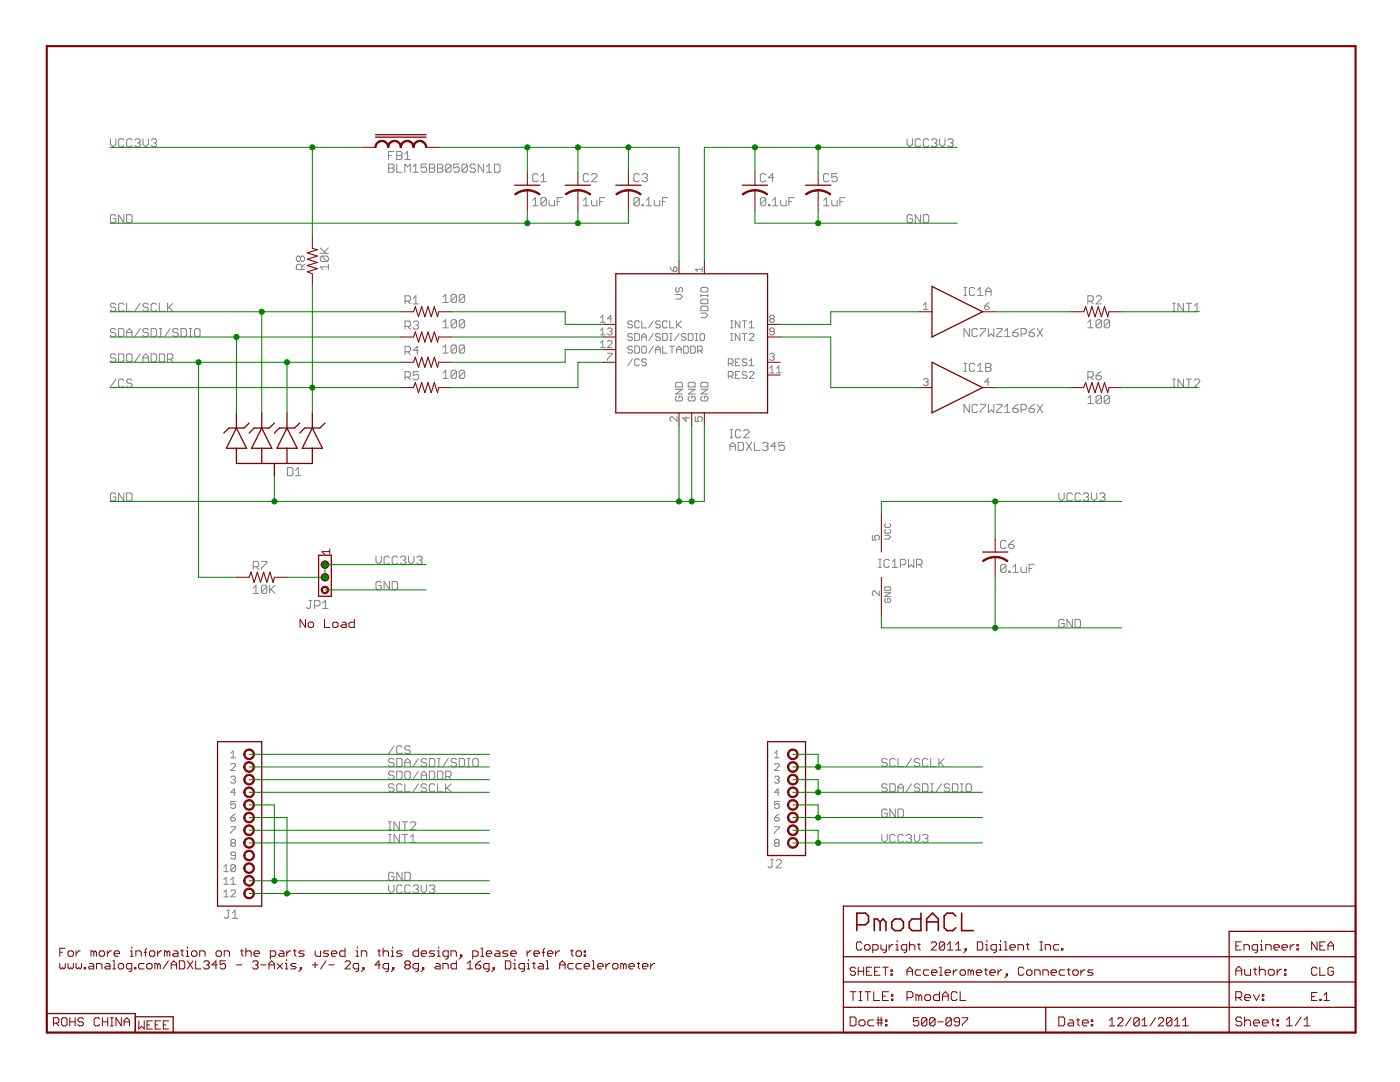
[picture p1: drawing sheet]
<svg xmlns="http://www.w3.org/2000/svg" width="279mm" height="216mm" viewBox="0 0 279 216" stroke-linecap="round" stroke-linejoin="round" font-family="sans-serif">
<g fill="#808080" stroke="#808080" stroke-width=".2">
<path d="M77.6 32.7v1.7z"/>
<path d="M77.6 32.7h.8z"/>
<path d="M78.4 32.7l.2 .3z"/>
<path d="M78.6 33v.3z"/>
<path d="M78.4 33.5l.2-.2z"/>
<path d="M78.4 33.5l.2 .3z"/>
<path d="M78.6 33.8v.3z"/>
<path d="M78.6 34.1l-.2 .3z"/>
<path d="M77.6 34.4h.8z"/>
<path d="M77.6 33.5h.8z"/>
<path d="M79.2 32.7v1.7z"/>
<path d="M79.2 34.4h1z"/>
<path d="M80.8 32.7v1.7z"/>
<path d="M80.8 32.7l.5 .6z"/>
<path d="M81.9 32.7l-.6 .6z"/>
<path d="M81.9 32.7v1.7z"/>
<path d="M82.4 33.3l.6-.6z"/>
<path d="M83 32.7v1.7z"/>
<path d="M82.4 34.4h1.1z"/>
<path d="M84.1 32.7h1z"/>
<path d="M84.1 32.7v.8z"/>
<path d="M84.1 33.5l.5-.2z"/>
<path d="M84.6 33.3h.3z"/>
<path d="M84.9 33.3l.2 .2z"/>
<path d="M85.1 33.5v.6z"/>
<path d="M85.1 34.1l-.2 .3z"/>
<path d="M84.3 34.4h.6z"/>
<path d="M84.1 34.1l.2 .3z"/>
<path d="M85.7 32.7v1.7z"/>
<path d="M85.7 32.7h.8z"/>
<path d="M86.5 32.7l.3 .3z"/>
<path d="M86.8 33v.3z"/>
<path d="M86.5 33.5l.3-.2z"/>
<path d="M86.5 33.5l.3 .3z"/>
<path d="M86.8 33.8v.3z"/>
<path d="M86.8 34.1l-.3 .3z"/>
<path d="M85.7 34.4h.8z"/>
<path d="M85.7 33.5h.8z"/>
<path d="M87.3 32.7v1.7z"/>
<path d="M87.3 32.7h.8z"/>
<path d="M88.1 32.7l.3 .3z"/>
<path d="M88.4 33v.3z"/>
<path d="M88.1 33.5l.3-.2z"/>
<path d="M88.1 33.5l.3 .3z"/>
<path d="M88.4 33.8v.3z"/>
<path d="M88.4 34.1l-.3 .3z"/>
<path d="M87.3 34.4h.8z"/>
<path d="M87.3 33.5h.8z"/>
<path d="M88.9 33v1.1z"/>
<path d="M89.2 32.7l-.3 .3z"/>
<path d="M89.2 32.7h.5z"/>
<path d="M89.7 32.7l.3 .3z"/>
<path d="M90 33v1.1z"/>
<path d="M89.7 34.4l.3-.3z"/>
<path d="M89.2 34.4h.5z"/>
<path d="M88.9 34.1l.3 .3z"/>
<path d="M88.9 34.1l1.1-1.1z"/>
<path d="M90.6 32.7h1z"/>
<path d="M90.6 32.7v.8z"/>
<path d="M90.6 33.5l.5-.2z"/>
<path d="M91.1 33.3h.3z"/>
<path d="M91.4 33.3l.2 .2z"/>
<path d="M91.6 33.5v.6z"/>
<path d="M91.6 34.1l-.2 .3z"/>
<path d="M90.8 34.4h.6z"/>
<path d="M90.6 34.1l.2 .3z"/>
<path d="M92.2 33v1.1z"/>
<path d="M92.2 33l.3-.3z"/>
<path d="M92.5 32.7h.5z"/>
<path d="M93 32.7l.3 .3z"/>
<path d="M93.3 33v1.1z"/>
<path d="M93.3 34.1l-.3 .3z"/>
<path d="M92.5 34.4h.5z"/>
<path d="M92.2 34.1l.3 .3z"/>
<path d="M92.2 34.1l1.1-1.1z"/>
<path d="M94.6 32.7l.3 .3z"/>
<path d="M94.1 32.7h.5z"/>
<path d="M94.1 32.7l-.3 .3z"/>
<path d="M93.8 33v.3z"/>
<path d="M93.8 33.3l.3 .2z"/>
<path d="M94.1 33.5h.5z"/>
<path d="M94.6 33.5l.3 .3z"/>
<path d="M94.9 33.8v.3z"/>
<path d="M94.9 34.1l-.3 .3z"/>
<path d="M94.1 34.4h.5z"/>
<path d="M93.8 34.1l.3 .3z"/>
<path d="M95.4 32.7v1.7z"/>
<path d="M95.4 32.7l1.1 1.7z"/>
<path d="M96.5 32.7v1.7z"/>
<path d="M97.6 32.7l-.5 .6z"/>
<path d="M97.6 32.7v1.7z"/>
<path d="M97.1 34.4h1z"/>
<path d="M98.7 32.7v1.7z"/>
<path d="M98.7 34.4h.8z"/>
<path d="M99.5 34.4l.3-.3z"/>
<path d="M99.8 33v1.1z"/>
<path d="M99.5 32.7l.3 .3z"/>
<path d="M98.7 32.7h.8z"/>
<path d="M151.7 39.7v1.1z"/>
<path d="M152 39.4l-.3 .3z"/>
<path d="M152 39.4h.5z"/>
<path d="M152.5 39.4l.3 .3z"/>
<path d="M152.8 39.7v1.1z"/>
<path d="M152.8 40.8l-.3 .3z"/>
<path d="M152 41.1h.5z"/>
<path d="M151.7 40.8l.3 .3z"/>
<path d="M152.8 39.7l-1.1 1.1z"/>
<path d="M153.4 40.8v.3z"/>
<path d="M153.4 40.8h.2z"/>
<path d="M153.6 40.8v.3z"/>
<path d="M153.4 41.1h.2z"/>
<path d="M154.7 39.4l-.5 .6z"/>
<path d="M154.7 39.4v1.7z"/>
<path d="M154.2 41.1h1.1z"/>
<path d="M155.8 40v.8z"/>
<path d="M155.8 40.8l.3 .3z"/>
<path d="M156.1 41.1h.8z"/>
<path d="M156.9 40v1.1z"/>
<path d="M157.4 39.4v1.7z"/>
<path d="M157.4 39.4h1.1z"/>
<path d="M157.4 40.2h.6z"/>
<path d="M116.9 39.4l-.5 .6z"/>
<path d="M116.9 39.4v1.7z"/>
<path d="M116.4 41.1h1.1z"/>
<path d="M118 40v.8z"/>
<path d="M118 40.8l.3 .3z"/>
<path d="M118.3 41.1h.8z"/>
<path d="M119.1 40v1.1z"/>
<path d="M119.7 39.4v1.7z"/>
<path d="M119.7 39.4h1z"/>
<path d="M119.7 40.2h.5z"/>
<path d="M126.5 39.7v1.1z"/>
<path d="M126.8 39.4l-.3 .3z"/>
<path d="M126.8 39.4h.5z"/>
<path d="M127.3 39.4l.3 .3z"/>
<path d="M127.6 39.7v1.1z"/>
<path d="M127.6 40.8l-.3 .3z"/>
<path d="M126.8 41.1h.5z"/>
<path d="M126.5 40.8l.3 .3z"/>
<path d="M126.5 40.8l1.1-1.1z"/>
<path d="M128.1 40.8v.3z"/>
<path d="M128.1 40.8h.3z"/>
<path d="M128.4 40.8v.3z"/>
<path d="M128.1 41.1h.3z"/>
<path d="M129.5 39.4l-.6 .6z"/>
<path d="M129.5 39.4v1.7z"/>
<path d="M128.9 41.1h1.1z"/>
<path d="M130.6 40v.8z"/>
<path d="M130.6 40.8l.3 .3z"/>
<path d="M130.9 41.1h.8z"/>
<path d="M131.7 40v1.1z"/>
<path d="M132.2 39.4v1.7z"/>
<path d="M132.2 39.4h1.1z"/>
<path d="M132.2 40.2h.5z"/>
<path d="M106.8 39.4l-.5 .6z"/>
<path d="M106.8 39.4v1.7z"/>
<path d="M106.3 41.1h1.1z"/>
<path d="M107.9 39.7v1.1z"/>
<path d="M108.2 39.4l-.3 .3z"/>
<path d="M108.2 39.4h.6z"/>
<path d="M108.8 39.4l.2 .3z"/>
<path d="M109 39.7v1.1z"/>
<path d="M109 40.8l-.2 .3z"/>
<path d="M108.2 41.1h.6z"/>
<path d="M107.9 40.8l.3 .3z"/>
<path d="M109 39.7l-1.1 1.1z"/>
<path d="M109.6 40v.8z"/>
<path d="M109.6 40.8l.2 .3z"/>
<path d="M109.8 41.1h.9z"/>
<path d="M110.7 40v1.1z"/>
<path d="M111.2 39.4v1.7z"/>
<path d="M111.2 39.4h1.1z"/>
<path d="M111.2 40.2h.5z"/>
<path d="M88.4 59.3l.5-.6z"/>
<path d="M88.9 58.7v1.7z"/>
<path d="M88.4 60.4h1.1z"/>
<path d="M90 59v1.1z"/>
<path d="M90.3 58.7l-.3 .3z"/>
<path d="M90.3 58.7h.5z"/>
<path d="M90.8 58.7l.3 .3z"/>
<path d="M91.1 59v1.1z"/>
<path d="M91.1 60.1l-.3 .3z"/>
<path d="M90.3 60.4h.5z"/>
<path d="M90 60.1l.3 .3z"/>
<path d="M91.1 59l-1.1 1.1z"/>
<path d="M91.7 59v1.1z"/>
<path d="M91.7 59l.2-.3z"/>
<path d="M91.9 58.7h.6z"/>
<path d="M92.5 58.7l.2 .3z"/>
<path d="M92.7 59v1.1z"/>
<path d="M92.7 60.1l-.2 .3z"/>
<path d="M91.9 60.4h.6z"/>
<path d="M91.7 60.1l.2 .3z"/>
<path d="M91.7 60.1l1-1.1z"/>
<path d="M88.4 64.3l.5-.5z"/>
<path d="M88.9 63.8v1.6z"/>
<path d="M88.4 65.4h1.1z"/>
<path d="M90 64.1v1z"/>
<path d="M90 64.1l.3-.3z"/>
<path d="M90.3 63.8h.5z"/>
<path d="M90.8 63.8l.3 .3z"/>
<path d="M91.1 64.1v1z"/>
<path d="M91.1 65.1l-.3 .3z"/>
<path d="M90.3 65.4h.5z"/>
<path d="M90 65.1l.3 .3z"/>
<path d="M90 65.1l1.1-1z"/>
<path d="M91.7 64.1v1z"/>
<path d="M91.7 64.1l.2-.3z"/>
<path d="M91.9 63.8h.6z"/>
<path d="M92.5 63.8l.2 .3z"/>
<path d="M92.7 64.1v1z"/>
<path d="M92.7 65.1l-.2 .3z"/>
<path d="M91.9 65.4h.6z"/>
<path d="M91.7 65.1l.2 .3z"/>
<path d="M91.7 65.1l1-1z"/>
<path d="M88.4 69.4l.5-.6z"/>
<path d="M88.9 68.8v1.6z"/>
<path d="M88.4 70.4h1.1z"/>
<path d="M90 69.1v1.1z"/>
<path d="M90 69.1l.3-.3z"/>
<path d="M90.3 68.8h.5z"/>
<path d="M90.8 68.8l.3 .3z"/>
<path d="M91.1 69.1v1.1z"/>
<path d="M90.8 70.4l.3-.2z"/>
<path d="M90.3 70.4h.5z"/>
<path d="M90 70.2l.3 .2z"/>
<path d="M91.1 69.1l-1.1 1.1z"/>
<path d="M91.7 69.1v1.1z"/>
<path d="M91.7 69.1l.2-.3z"/>
<path d="M91.9 68.8h.6z"/>
<path d="M92.5 68.8l.2 .3z"/>
<path d="M92.7 69.1v1.1z"/>
<path d="M92.5 70.4l.2-.2z"/>
<path d="M91.9 70.4h.6z"/>
<path d="M91.7 70.2l.2 .2z"/>
<path d="M91.7 70.2l1-1.1z"/>
<path d="M88.4 74.4l.5-.5z"/>
<path d="M88.9 73.9v1.6z"/>
<path d="M88.4 75.5h1.1z"/>
<path d="M90 74.1v1.1z"/>
<path d="M90 74.1l.3-.2z"/>
<path d="M90.3 73.9h.5z"/>
<path d="M90.8 73.9l.3 .2z"/>
<path d="M91.1 74.1v1.1z"/>
<path d="M91.1 75.2l-.3 .3z"/>
<path d="M90.3 75.5h.5z"/>
<path d="M90 75.2l.3 .3z"/>
<path d="M91.1 74.1l-1.1 1.1z"/>
<path d="M91.7 74.1v1.1z"/>
<path d="M91.7 74.1l.2-.2z"/>
<path d="M91.9 73.9h.6z"/>
<path d="M92.5 73.9l.2 .2z"/>
<path d="M92.7 74.1v1.1z"/>
<path d="M92.7 75.2l-.2 .3z"/>
<path d="M91.9 75.5h.6z"/>
<path d="M91.7 75.2l.2 .3z"/>
<path d="M91.7 75.2l1-1.1z"/>
<path d="M145.7 88.8v1.1z"/>
<path d="M145.7 88.8l.5-.5z"/>
<path d="M146.2 88.3l.6 .5z"/>
<path d="M146.8 88.8v1.1z"/>
<path d="M145.7 89.1h1.1z"/>
<path d="M147.3 88.3v1.6z"/>
<path d="M147.3 89.9h.8z"/>
<path d="M148.1 89.9l.3-.3z"/>
<path d="M148.4 88.5v1.1z"/>
<path d="M148.1 88.3l.3 .2z"/>
<path d="M147.3 88.3h.8z"/>
<path d="M148.9 88.3l1.1 1.6z"/>
<path d="M150 88.3l-1.1 1.6z"/>
<path d="M150.6 88.3v1.6z"/>
<path d="M150.6 89.9h1z"/>
<path d="M152.2 88.5l.3-.2z"/>
<path d="M152.5 88.3h.5z"/>
<path d="M153 88.3l.3 .2z"/>
<path d="M153.3 88.5v.3z"/>
<path d="M153.3 88.8l-.3 .3z"/>
<path d="M152.7 89.1h.3z"/>
<path d="M153 89.1l.3 .2z"/>
<path d="M153.3 89.3v.3z"/>
<path d="M153 89.9l.3-.3z"/>
<path d="M152.5 89.9h.5z"/>
<path d="M152.2 89.6l.3 .3z"/>
<path d="M154.6 88.3v1.6z"/>
<path d="M154.6 88.3l-.8 .8z"/>
<path d="M153.8 89.1h1.1z"/>
<path d="M155.4 88.3h1.1z"/>
<path d="M155.4 88.3v.8z"/>
<path d="M155.4 89.1l.6-.3z"/>
<path d="M156 88.8h.3z"/>
<path d="M156.3 88.8l.2 .3z"/>
<path d="M156.5 89.1v.5z"/>
<path d="M156.3 89.9l.2-.3z"/>
<path d="M155.7 89.9h.6z"/>
<path d="M155.4 89.6l.3 .3z"/>
<path d="M192.4 65.6v1.6z"/>
<path d="M192.4 65.6l1.1 1.6z"/>
<path d="M193.5 65.6v1.6z"/>
<path d="M194.8 65.6l.3 .2z"/>
<path d="M194.3 65.6h.5z"/>
<path d="M194.3 65.6l-.3 .2z"/>
<path d="M194 65.8v1.1z"/>
<path d="M194 66.9l.3 .3z"/>
<path d="M194.3 67.2h.5z"/>
<path d="M194.8 67.2l.3-.3z"/>
<path d="M195.6 65.6h1.1z"/>
<path d="M196.7 65.6v.2z"/>
<path d="M196.7 65.8l-1.1 1.1z"/>
<path d="M195.6 66.9v.3z"/>
<path d="M197.3 65.6v1.6z"/>
<path d="M197.3 67.2l.5-.6z"/>
<path d="M197.8 66.6l.5 .6z"/>
<path d="M198.3 65.6v1.6z"/>
<path d="M198.9 65.6h1.1z"/>
<path d="M200 65.6v.2z"/>
<path d="M200 65.8l-1.1 1.1z"/>
<path d="M198.9 66.9v.3z"/>
<path d="M198.9 67.2h1.1z"/>
<path d="M201 65.6l-.5 .5z"/>
<path d="M201 65.6v1.6z"/>
<path d="M200.5 67.2h1.1z"/>
<path d="M202.7 65.8l.5-.2z"/>
<path d="M202.7 65.8l-.6 .6z"/>
<path d="M202.1 66.4v.5z"/>
<path d="M202.1 66.9l.3 .3z"/>
<path d="M202.4 67.2h.5z"/>
<path d="M202.9 67.2l.3-.3z"/>
<path d="M203.2 66.6v.3z"/>
<path d="M202.9 66.4l.3 .2z"/>
<path d="M202.1 66.4h.8z"/>
<path d="M203.8 65.6v1.6z"/>
<path d="M203.8 65.6h.8z"/>
<path d="M204.6 65.6l.2 .2z"/>
<path d="M204.8 65.8v.6z"/>
<path d="M204.8 66.4l-.2 .2z"/>
<path d="M203.8 66.6h.8z"/>
<path d="M205.9 65.8l.6-.2z"/>
<path d="M205.4 66.4l.5-.6z"/>
<path d="M205.4 66.4v.5z"/>
<path d="M205.4 66.9l.3 .3z"/>
<path d="M205.7 67.2h.5z"/>
<path d="M206.2 67.2l.3-.3z"/>
<path d="M206.5 66.6v.3z"/>
<path d="M206.2 66.4l.3 .2z"/>
<path d="M205.4 66.4h.8z"/>
<path d="M207 65.6l1.1 1.6z"/>
<path d="M208.1 65.6l-1.1 1.6z"/>
<path d="M192.4 80.7v1.6z"/>
<path d="M192.4 80.7l1.1 1.6z"/>
<path d="M193.5 80.7v1.6z"/>
<path d="M194.8 80.7l.3 .3z"/>
<path d="M194.3 80.7h.5z"/>
<path d="M194.3 80.7l-.3 .3z"/>
<path d="M194 81v1z"/>
<path d="M194 82l.3 .3z"/>
<path d="M194.3 82.3h.5z"/>
<path d="M195.1 82l-.3 .3z"/>
<path d="M195.6 80.7h1.1z"/>
<path d="M196.7 80.7v.3z"/>
<path d="M196.7 81l-1.1 1z"/>
<path d="M195.6 82v.3z"/>
<path d="M197.3 80.7v1.6z"/>
<path d="M197.3 82.3l.5-.5z"/>
<path d="M197.8 81.8l.5 .5z"/>
<path d="M198.3 80.7v1.6z"/>
<path d="M198.9 80.7h1.1z"/>
<path d="M200 80.7v.3z"/>
<path d="M200 81l-1.1 1z"/>
<path d="M198.9 82v.3z"/>
<path d="M198.9 82.3h1.1z"/>
<path d="M201 80.7l-.5 .5z"/>
<path d="M201 80.7v1.6z"/>
<path d="M200.5 82.3h1.1z"/>
<path d="M202.7 81l.5-.3z"/>
<path d="M202.7 81l-.6 .5z"/>
<path d="M202.1 81.5v.5z"/>
<path d="M202.1 82l.3 .3z"/>
<path d="M202.4 82.3h.5z"/>
<path d="M202.9 82.3l.3-.3z"/>
<path d="M203.2 81.8v.2z"/>
<path d="M202.9 81.5l.3 .3z"/>
<path d="M202.1 81.5h.8z"/>
<path d="M203.8 80.7v1.6z"/>
<path d="M203.8 80.7h.8z"/>
<path d="M204.6 80.7l.2 .3z"/>
<path d="M204.8 81v.5z"/>
<path d="M204.8 81.5l-.2 .3z"/>
<path d="M203.8 81.8h.8z"/>
<path d="M205.9 81l.6-.3z"/>
<path d="M205.4 81.5l.5-.5z"/>
<path d="M205.4 81.5v.5z"/>
<path d="M205.4 82l.3 .3z"/>
<path d="M205.7 82.3h.5z"/>
<path d="M206.5 82l-.3 .3z"/>
<path d="M206.5 81.8v.2z"/>
<path d="M206.2 81.5l.3 .3z"/>
<path d="M205.4 81.5h.8z"/>
<path d="M207 80.7l1.1 1.6z"/>
<path d="M208.1 80.7l-1.1 1.6z"/>
<path d="M217.1 64.3l.5-.5z"/>
<path d="M217.6 63.8v1.6z"/>
<path d="M217.1 65.4h1.1z"/>
<path d="M218.7 64.1v1z"/>
<path d="M218.7 64.1l.3-.3z"/>
<path d="M219 63.8h.5z"/>
<path d="M219.5 63.8l.3 .3z"/>
<path d="M219.8 64.1v1z"/>
<path d="M219.8 65.1l-.3 .3z"/>
<path d="M219 65.4h.5z"/>
<path d="M218.7 65.1l.3 .3z"/>
<path d="M218.7 65.1l1.1-1z"/>
<path d="M220.4 64.1v1z"/>
<path d="M220.6 63.8l-.2 .3z"/>
<path d="M220.6 63.8h.6z"/>
<path d="M221.2 63.8l.2 .3z"/>
<path d="M221.4 64.1v1z"/>
<path d="M221.4 65.1l-.2 .3z"/>
<path d="M220.6 65.4h.6z"/>
<path d="M220.4 65.1l.2 .3z"/>
<path d="M220.4 65.1l1-1z"/>
<path d="M217.1 79.5l.5-.6z"/>
<path d="M217.6 78.9v1.6z"/>
<path d="M217.1 80.5h1.1z"/>
<path d="M218.7 79.2v1.1z"/>
<path d="M218.7 79.2l.3-.3z"/>
<path d="M219 78.9h.5z"/>
<path d="M219.5 78.9l.3 .3z"/>
<path d="M219.8 79.2v1.1z"/>
<path d="M219.5 80.5l.3-.2z"/>
<path d="M219 80.5h.5z"/>
<path d="M218.7 80.3l.3 .2z"/>
<path d="M219.8 79.2l-1.1 1.1z"/>
<path d="M220.4 79.2v1.1z"/>
<path d="M220.6 78.9l-.2 .3z"/>
<path d="M220.6 78.9h.6z"/>
<path d="M221.2 78.9l.2 .3z"/>
<path d="M221.4 79.2v1.1z"/>
<path d="M221.2 80.5l.2-.2z"/>
<path d="M220.6 80.5h.6z"/>
<path d="M220.4 80.3l.2 .2z"/>
<path d="M220.4 80.3l1-1.1z"/>
<path d="M199.7 112.9v1.1z"/>
<path d="M200 112.6l-.3 .3z"/>
<path d="M200 112.6h.5z"/>
<path d="M200.5 112.6l.3 .3z"/>
<path d="M200.8 112.9v1.1z"/>
<path d="M200.8 114l-.3 .2z"/>
<path d="M200 114.2h.5z"/>
<path d="M199.7 114l.3 .2z"/>
<path d="M199.7 114l1.1-1.1z"/>
<path d="M201.3 114v.2z"/>
<path d="M201.3 114h.3z"/>
<path d="M201.6 114v.2z"/>
<path d="M201.3 114.2h.3z"/>
<path d="M202.7 112.6l-.6 .6z"/>
<path d="M202.7 112.6v1.6z"/>
<path d="M202.1 114.2h1.1z"/>
<path d="M203.8 113.2v.8z"/>
<path d="M203.8 114l.2 .2z"/>
<path d="M204 114.2h.8z"/>
<path d="M204.8 113.2v1z"/>
<path d="M205.4 112.6v1.6z"/>
<path d="M205.4 112.6h1.1z"/>
<path d="M205.4 113.4h.5z"/>
<path d="M164.4 40l.5-.6z"/>
<path d="M164.9 39.4v1.7z"/>
<path d="M164.4 41.1h1z"/>
<path d="M166 40v.8z"/>
<path d="M166 40.8l.3 .3z"/>
<path d="M166.3 41.1h.8z"/>
<path d="M167.1 40v1.1z"/>
<path d="M167.6 39.4v1.7z"/>
<path d="M167.6 39.4h1.1z"/>
<path d="M167.6 40.2h.5z"/>
<path d="M51.1 116.8l-.6 .5z"/>
<path d="M51.1 116.8v1.6z"/>
<path d="M50.5 118.4h1.1z"/>
<path d="M52.2 117.1v1z"/>
<path d="M52.2 117.1l.3-.3z"/>
<path d="M52.5 116.8h.5z"/>
<path d="M53 116.8l.3 .3z"/>
<path d="M53.3 117.1v1z"/>
<path d="M53 118.4l.3-.3z"/>
<path d="M52.5 118.4h.5z"/>
<path d="M52.2 118.1l.3 .3z"/>
<path d="M52.2 118.1l1.1-1z"/>
<path d="M53.8 116.8v1.6z"/>
<path d="M53.8 117.9l1.1-1.1z"/>
<path d="M54.1 117.6l.8 .8z"/>
<path d="M63.9 53.3l.6 .5z"/>
<path d="M63.9 53.3h1.6z"/>
<path d="M65.5 52.7v1.1z"/>
<path d="M64.2 52.2h1.1z"/>
<path d="M63.9 51.9l.3 .3z"/>
<path d="M63.9 51.4v.5z"/>
<path d="M63.9 51.4l.3-.3z"/>
<path d="M64.2 51.1h1.1z"/>
<path d="M65.3 51.1l.2 .3z"/>
<path d="M65.5 51.4v.5z"/>
<path d="M65.5 51.9l-.2 .3z"/>
<path d="M64.2 51.1l1.1 1.1z"/>
<path d="M63.9 50.5h1.6z"/>
<path d="M63.9 49.5l1.1 1z"/>
<path d="M64.7 50.3l.8-.8z"/>
<path d="M77.6 30.2v1.6z"/>
<path d="M77.6 30.2h1z"/>
<path d="M77.6 31h.5z"/>
<path d="M79.2 30.2v1.6z"/>
<path d="M79.2 30.2h.8z"/>
<path d="M80 30.2l.2 .3z"/>
<path d="M80.2 30.5v.3z"/>
<path d="M80.2 30.8l-.2 .2z"/>
<path d="M80 31l.2 .3z"/>
<path d="M80.2 31.3v.3z"/>
<path d="M80 31.8l.2-.2z"/>
<path d="M79.2 31.8h.8z"/>
<path d="M79.2 31h.8z"/>
<path d="M80.8 30.8l.5-.6z"/>
<path d="M81.3 30.2v1.6z"/>
<path d="M80.8 31.8h1.1z"/>
<path d="M152.5 34.6l.3 .3z"/>
<path d="M152 34.6h.5z"/>
<path d="M151.7 34.9l.3-.3z"/>
<path d="M151.7 34.9v1.1z"/>
<path d="M151.7 36l.3 .3z"/>
<path d="M152 36.3h.5z"/>
<path d="M152.8 36l-.3 .3z"/>
<path d="M154.2 34.6v1.7z"/>
<path d="M154.2 34.6l-.8 .9z"/>
<path d="M153.4 35.5h1.1z"/>
<path d="M117.2 34.6l.3 .3z"/>
<path d="M116.7 34.6h.5z"/>
<path d="M116.4 34.9l.3-.3z"/>
<path d="M116.4 34.9v1.1z"/>
<path d="M116.4 36l.3 .3z"/>
<path d="M116.7 36.3h.5z"/>
<path d="M117.2 36.3l.3-.3z"/>
<path d="M118 36.3h1.1z"/>
<path d="M118 36.3l1.1-1.1z"/>
<path d="M119.1 34.9v.3z"/>
<path d="M118.9 34.6l.2 .3z"/>
<path d="M118.3 34.6h.6z"/>
<path d="M118.3 34.6l-.3 .3z"/>
<path d="M127.3 34.6l.3 .3z"/>
<path d="M126.8 34.6h.5z"/>
<path d="M126.5 34.9l.3-.3z"/>
<path d="M126.5 34.9v1.1z"/>
<path d="M126.5 36l.3 .3z"/>
<path d="M126.8 36.3h.5z"/>
<path d="M127.3 36.3l.3-.3z"/>
<path d="M128.1 34.9l.3-.3z"/>
<path d="M128.4 34.6h.5z"/>
<path d="M128.9 34.6l.3 .3z"/>
<path d="M129.2 34.9v.3z"/>
<path d="M128.9 35.5l.3-.3z"/>
<path d="M128.7 35.5h.2z"/>
<path d="M128.9 35.5l.3 .2z"/>
<path d="M129.2 35.7v.3z"/>
<path d="M129.2 36l-.3 .3z"/>
<path d="M128.4 36.3h.5z"/>
<path d="M128.1 36l.3 .3z"/>
<path d="M107.1 34.6l.3 .3z"/>
<path d="M106.6 34.6h.5z"/>
<path d="M106.3 34.9l.3-.3z"/>
<path d="M106.3 34.9v1.1z"/>
<path d="M106.3 36l.3 .3z"/>
<path d="M106.6 36.3h.5z"/>
<path d="M107.1 36.3l.3-.3z"/>
<path d="M108.5 34.6l-.6 .6z"/>
<path d="M108.5 34.6v1.7z"/>
<path d="M107.9 36.3h1.1z"/>
<path d="M80.8 59v1.6z"/>
<path d="M80.8 59h.8z"/>
<path d="M81.6 59l.3 .3z"/>
<path d="M81.9 59.3v.5z"/>
<path d="M81.6 60.1l.3-.3z"/>
<path d="M80.8 60.1h.8z"/>
<path d="M81.4 60.1l.5 .5z"/>
<path d="M83 59l-.5 .6z"/>
<path d="M83 59v1.6z"/>
<path d="M82.5 60.6h1z"/>
<path d="M80.8 64.1v1.6z"/>
<path d="M80.8 64.1h.8z"/>
<path d="M81.6 64.1l.3 .2z"/>
<path d="M81.9 64.3v.6z"/>
<path d="M81.9 64.9l-.3 .3z"/>
<path d="M80.8 65.2h.8z"/>
<path d="M81.4 65.2l.5 .5z"/>
<path d="M82.5 64.3l.2-.2z"/>
<path d="M82.7 64.1h.6z"/>
<path d="M83.3 64.1l.2 .2z"/>
<path d="M83.5 64.3v.3z"/>
<path d="M83.5 64.6l-.2 .3z"/>
<path d="M83 64.9h.3z"/>
<path d="M83.3 64.9l.2 .3z"/>
<path d="M83.5 65.2v.2z"/>
<path d="M83.5 65.4l-.2 .3z"/>
<path d="M82.7 65.7h.6z"/>
<path d="M82.5 65.4l.2 .3z"/>
<path d="M80.8 69.1v1.6z"/>
<path d="M80.8 69.1h.8z"/>
<path d="M81.6 69.1l.3 .3z"/>
<path d="M81.9 69.4v.5z"/>
<path d="M81.9 69.9l-.3 .3z"/>
<path d="M80.8 70.2h.8z"/>
<path d="M81.4 70.2l.5 .5z"/>
<path d="M83.3 69.1v1.6z"/>
<path d="M83.3 69.1l-.8 .8z"/>
<path d="M82.5 69.9h1z"/>
<path d="M80.8 74.2v1.6z"/>
<path d="M80.8 74.2h.8z"/>
<path d="M81.6 74.2l.3 .2z"/>
<path d="M81.9 74.4v.6z"/>
<path d="M81.9 75l-.3 .2z"/>
<path d="M80.8 75.2h.8z"/>
<path d="M81.4 75.2l.5 .6z"/>
<path d="M82.5 74.2h1z"/>
<path d="M82.5 74.2v.8z"/>
<path d="M82.5 75l.5-.3z"/>
<path d="M83 74.7h.3z"/>
<path d="M83.3 74.7l.2 .3z"/>
<path d="M83.5 75v.5z"/>
<path d="M83.5 75.5l-.2 .3z"/>
<path d="M82.7 75.8h.6z"/>
<path d="M82.5 75.5l.2 .3z"/>
<path d="M46.1 150.3l.4-.5z"/>
<path d="M46.5 149.8v1.4z"/>
<path d="M46.1 151.2h.9z"/>
<path d="M46.1 153.7h.9z"/>
<path d="M46.1 153.7l.9-.9z"/>
<path d="M47 152.6v.2z"/>
<path d="M46.8 152.4l.2 .2z"/>
<path d="M46.3 152.4h.5z"/>
<path d="M46.3 152.4l-.2 .2z"/>
<path d="M46.3 154.9l-.2 .2z"/>
<path d="M46.3 154.9h.5z"/>
<path d="M46.8 154.9l.2 .2z"/>
<path d="M47 155.1v.2z"/>
<path d="M47 155.3l-.2 .3z"/>
<path d="M46.5 155.6h.3z"/>
<path d="M46.8 155.6l.2 .2z"/>
<path d="M47 155.8v.2z"/>
<path d="M46.8 156.3l.2-.3z"/>
<path d="M46.3 156.3h.5z"/>
<path d="M46.1 156l.2 .3z"/>
<path d="M46.8 157.4v1.4z"/>
<path d="M46.8 157.4l-.7 .7z"/>
<path d="M46.1 158.1h.9z"/>
<path d="M46.1 159.9h.9z"/>
<path d="M46.1 159.9v.7z"/>
<path d="M46.1 160.6l.4-.2z"/>
<path d="M46.5 160.4h.3z"/>
<path d="M46.8 160.4l.2 .2z"/>
<path d="M47 160.6v.5z"/>
<path d="M47 161.1l-.2 .2z"/>
<path d="M46.3 161.3h.5z"/>
<path d="M46.1 161.1l.2 .2z"/>
<path d="M46.5 162.7l.5-.3z"/>
<path d="M46.5 162.7l-.4 .4z"/>
<path d="M46.1 163.1v.5z"/>
<path d="M46.1 163.6l.2 .2z"/>
<path d="M46.3 163.8h.5z"/>
<path d="M46.8 163.8l.2-.2z"/>
<path d="M47 163.4v.2z"/>
<path d="M46.8 163.1l.2 .3z"/>
<path d="M46.1 163.1h.7z"/>
<path d="M46.1 165h.9z"/>
<path d="M47 165v.2z"/>
<path d="M46.1 166.1l.9-.9z"/>
<path d="M46.1 166.1v.2z"/>
<path d="M46.1 167.7l.2-.2z"/>
<path d="M46.3 167.5h.5z"/>
<path d="M46.8 167.5l.2 .2z"/>
<path d="M47 167.7v.3z"/>
<path d="M47 168l-.2 .2z"/>
<path d="M46.8 168.2l.2 .2z"/>
<path d="M47 168.4v.3z"/>
<path d="M47 168.7l-.2 .2z"/>
<path d="M46.3 168.9h.5z"/>
<path d="M46.1 168.7l.2 .2z"/>
<path d="M46.1 168.4v.3z"/>
<path d="M46.3 168.2l-.2 .2z"/>
<path d="M46.1 168l.2 .2z"/>
<path d="M46.1 167.7v.3z"/>
<path d="M46.3 168.2h.5z"/>
<path d="M46.1 171.2l.2 .2z"/>
<path d="M46.3 171.4h.5z"/>
<path d="M46.8 171.4l.2-.2z"/>
<path d="M47 170.2v1z"/>
<path d="M46.8 170l.2 .2z"/>
<path d="M46.3 170h.5z"/>
<path d="M46.3 170l-.2 .2z"/>
<path d="M46.1 170.2v.3z"/>
<path d="M46.1 170.5l.2 .2z"/>
<path d="M46.3 170.7h.7z"/>
<path d="M44.7 173l.4-.5z"/>
<path d="M45.1 172.5v1.4z"/>
<path d="M44.7 173.9h.9z"/>
<path d="M46.1 172.8v.9z"/>
<path d="M46.1 172.8l.2-.3z"/>
<path d="M46.3 172.5h.5z"/>
<path d="M46.8 172.5l.2 .3z"/>
<path d="M47 172.8v.9z"/>
<path d="M47 173.7l-.2 .2z"/>
<path d="M46.3 173.9h.5z"/>
<path d="M46.1 173.7l.2 .2z"/>
<path d="M46.1 173.7l.9-.9z"/>
<path d="M44.7 175.5l.4-.4z"/>
<path d="M45.1 175.1v1.3z"/>
<path d="M44.7 176.4h.9z"/>
<path d="M46.1 175.5l.4-.4z"/>
<path d="M46.5 175.1v1.3z"/>
<path d="M46.1 176.4h.9z"/>
<path d="M44.7 178.1l.4-.5z"/>
<path d="M45.1 177.6v1.4z"/>
<path d="M44.7 179h.9z"/>
<path d="M46.1 179h.9z"/>
<path d="M46.1 179l.9-.9z"/>
<path d="M47 177.8v.3z"/>
<path d="M46.8 177.6l.2 .2z"/>
<path d="M46.3 177.6h.5z"/>
<path d="M46.3 177.6l-.2 .2z"/>
<path d="M44.7 183l.3 .2z"/>
<path d="M45 183.2h.3z"/>
<path d="M45.3 183.2l.3-.2z"/>
<path d="M45.6 181.6v1.4z"/>
<path d="M45.3 181.6h.5z"/>
<path d="M46.9 181.6l-.5 .6z"/>
<path d="M46.9 181.6v1.6z"/>
<path d="M46.4 183.2h1.1z"/>
<path d="M154.6 150.3l.4-.5z"/>
<path d="M155 149.8v1.4z"/>
<path d="M154.6 151.2h.9z"/>
<path d="M154.6 153.7h.9z"/>
<path d="M154.6 153.7l.9-.9z"/>
<path d="M155.5 152.6v.2z"/>
<path d="M155.3 152.4l.2 .2z"/>
<path d="M154.8 152.4h.5z"/>
<path d="M154.8 152.4l-.2 .2z"/>
<path d="M154.6 155.1l.2-.2z"/>
<path d="M154.8 154.9h.5z"/>
<path d="M155.3 154.9l.2 .2z"/>
<path d="M155.5 155.1v.2z"/>
<path d="M155.5 155.3l-.2 .3z"/>
<path d="M155 155.6h.3z"/>
<path d="M155.3 155.6l.2 .2z"/>
<path d="M155.5 155.8v.2z"/>
<path d="M155.5 156l-.2 .3z"/>
<path d="M154.8 156.3h.5z"/>
<path d="M154.6 156l.2 .3z"/>
<path d="M155.3 157.4v1.4z"/>
<path d="M155.3 157.4l-.7 .7z"/>
<path d="M154.6 158.1h.9z"/>
<path d="M154.6 159.9h.9z"/>
<path d="M154.6 159.9v.7z"/>
<path d="M154.6 160.6l.4-.2z"/>
<path d="M155 160.4h.3z"/>
<path d="M155.3 160.4l.2 .2z"/>
<path d="M155.5 160.6v.5z"/>
<path d="M155.5 161.1l-.2 .2z"/>
<path d="M154.8 161.3h.5z"/>
<path d="M154.6 161.1l.2 .2z"/>
<path d="M155 162.7l.5-.3z"/>
<path d="M155 162.7l-.4 .4z"/>
<path d="M154.6 163.1v.5z"/>
<path d="M154.6 163.6l.2 .2z"/>
<path d="M154.8 163.8h.5z"/>
<path d="M155.5 163.6l-.2 .2z"/>
<path d="M155.5 163.4v.2z"/>
<path d="M155.3 163.1l.2 .3z"/>
<path d="M154.6 163.1h.7z"/>
<path d="M154.6 165h.9z"/>
<path d="M155.5 165v.2z"/>
<path d="M154.6 166.1l.9-.9z"/>
<path d="M154.6 166.1v.2z"/>
<path d="M154.6 167.7l.2-.2z"/>
<path d="M154.8 167.5h.5z"/>
<path d="M155.3 167.5l.2 .2z"/>
<path d="M155.5 167.7v.3z"/>
<path d="M155.5 168l-.2 .2z"/>
<path d="M155.3 168.2l.2 .2z"/>
<path d="M155.5 168.4v.3z"/>
<path d="M155.5 168.7l-.2 .2z"/>
<path d="M154.8 168.9h.5z"/>
<path d="M154.6 168.7l.2 .2z"/>
<path d="M154.6 168.4v.3z"/>
<path d="M154.6 168.4l.2-.2z"/>
<path d="M154.6 168l.2 .2z"/>
<path d="M154.6 167.7v.3z"/>
<path d="M154.8 168.2h.5z"/>
<path d="M153.3 172.9l.2 .3z"/>
<path d="M153.5 173.2h.3z"/>
<path d="M154.1 172.9l-.3 .3z"/>
<path d="M154.1 171.5v1.4z"/>
<path d="M153.8 171.5h.5z"/>
<path d="M154.9 173.2h1.1z"/>
<path d="M154.9 173.2l1.1-1.1z"/>
<path d="M156 171.8v.3z"/>
<path d="M155.7 171.5l.3 .3z"/>
<path d="M155.2 171.5h.5z"/>
<path d="M155.2 171.5l-.3 .3z"/>
<path d="M135 79.1l-.2 .2z"/>
<path d="M134.8 79.3v.5z"/>
<path d="M134.8 79.8l.2 .2z"/>
<path d="M135 80h1z"/>
<path d="M136 80l.2-.2z"/>
<path d="M136.2 79.3v.5z"/>
<path d="M136 79.1l.2 .2z"/>
<path d="M135.5 79.1h.5z"/>
<path d="M135.5 79.1v.4z"/>
<path d="M134.8 78.6h1.4z"/>
<path d="M134.8 78.6l1.4-.9z"/>
<path d="M134.8 77.7h1.4z"/>
<path d="M134.8 77.2h1.4z"/>
<path d="M136.2 76.5v.7z"/>
<path d="M136 76.3l.2 .2z"/>
<path d="M135 76.3h1z"/>
<path d="M135 76.3l-.2 .2z"/>
<path d="M134.8 76.5v.7z"/>
<path d="M135.1 83.1v1z"/>
<path d="M134.2 83.1l.9 1z"/>
<path d="M133.9 83.1h.3z"/>
<path d="M133.7 83.4l.2-.3z"/>
<path d="M133.7 83.4v.4z"/>
<path d="M133.7 83.8l.2 .3z"/>
<path d="M137.6 79.1l-.2 .2z"/>
<path d="M137.4 79.3v.5z"/>
<path d="M137.4 79.8l.2 .2z"/>
<path d="M137.6 80h.9z"/>
<path d="M138.5 80l.2-.2z"/>
<path d="M138.7 79.3v.5z"/>
<path d="M138.5 79.1l.2 .2z"/>
<path d="M138 79.1h.5z"/>
<path d="M138 79.1v.4z"/>
<path d="M137.4 78.6h1.3z"/>
<path d="M137.4 78.6l1.3-.9z"/>
<path d="M137.4 77.7h1.3z"/>
<path d="M137.4 77.2h1.3z"/>
<path d="M138.7 76.5v.7z"/>
<path d="M138.5 76.3l.2 .2z"/>
<path d="M137.6 76.3h.9z"/>
<path d="M137.6 76.3l-.2 .2z"/>
<path d="M137.4 76.5v.7z"/>
<path d="M136.2 83.4h1.4z"/>
<path d="M136.2 83.4l.7 .7z"/>
<path d="M136.9 83.1v1z"/>
<path d="M140.1 79.1l-.2 .2z"/>
<path d="M139.9 79.3v.5z"/>
<path d="M139.9 79.8l.2 .2z"/>
<path d="M140.1 80h.9z"/>
<path d="M141 80l.3-.2z"/>
<path d="M141.3 79.3v.5z"/>
<path d="M141 79.1l.3 .2z"/>
<path d="M140.6 79.1h.4z"/>
<path d="M140.6 79.1v.4z"/>
<path d="M139.9 78.6h1.4z"/>
<path d="M139.9 78.6l1.4-.9z"/>
<path d="M139.9 77.7h1.4z"/>
<path d="M139.9 77.2h1.4z"/>
<path d="M141.3 76.5v.7z"/>
<path d="M141 76.3l.3 .2z"/>
<path d="M140.1 76.3h.9z"/>
<path d="M140.1 76.3l-.2 .2z"/>
<path d="M139.9 76.5v.7z"/>
<path d="M138.8 83.1v1z"/>
<path d="M138.8 84.1h.6z"/>
<path d="M139.2 83.6l.2 .5z"/>
<path d="M139.2 83.4v.2z"/>
<path d="M139.2 83.4l.2-.3z"/>
<path d="M139.4 83.1h.5z"/>
<path d="M139.9 83.1l.2 .3z"/>
<path d="M140.1 83.4v.4z"/>
<path d="M139.9 84.1l.2-.3z"/>
<path d="M139.9 63.4h.9z"/>
<path d="M140.8 63.4l.5-.5z"/>
<path d="M140.8 62.5l.5 .4z"/>
<path d="M139.9 62.5h.9z"/>
<path d="M139.9 62h1.4z"/>
<path d="M141.3 61.3v.7z"/>
<path d="M141 61.1l.3 .2z"/>
<path d="M140.1 61.1h.9z"/>
<path d="M140.1 61.1l-.2 .2z"/>
<path d="M139.9 61.3v.7z"/>
<path d="M139.9 60.6h1.4z"/>
<path d="M141.3 59.9v.7z"/>
<path d="M141 59.7l.3 .2z"/>
<path d="M140.1 59.7h.9z"/>
<path d="M139.9 59.9l.2-.2z"/>
<path d="M139.9 59.9v.7z"/>
<path d="M141.3 58.8v.4z"/>
<path d="M139.9 59h1.4z"/>
<path d="M139.9 58.8v.4z"/>
<path d="M139.9 57.6v.5z"/>
<path d="M139.9 58.1l.2 .2z"/>
<path d="M140.1 58.3h.9z"/>
<path d="M141 58.3l.3-.2z"/>
<path d="M141.3 57.6v.5z"/>
<path d="M141 57.4l.3 .2z"/>
<path d="M140.1 57.4h.9z"/>
<path d="M140.1 57.4l-.2 .2z"/>
<path d="M138.8 53.7l.4 .5z"/>
<path d="M138.8 53.7h1.3z"/>
<path d="M140.1 53.3v.9z"/>
<path d="M134.8 59.7h.9z"/>
<path d="M135.7 59.7l.5-.5z"/>
<path d="M135.7 58.8l.5 .4z"/>
<path d="M134.8 58.8h.9z"/>
<path d="M135 57.4l-.2 .2z"/>
<path d="M134.8 57.6v.5z"/>
<path d="M134.8 58.1l.2 .2z"/>
<path d="M135 58.3h.3z"/>
<path d="M135.3 58.3l.2-.2z"/>
<path d="M135.5 57.6v.5z"/>
<path d="M135.5 57.6l.2-.2z"/>
<path d="M135.7 57.4h.3z"/>
<path d="M136 57.4l.2 .2z"/>
<path d="M136.2 57.6v.5z"/>
<path d="M136 58.3l.2-.2z"/>
<path d="M133.7 53.3l.2 .4z"/>
<path d="M133.9 53.7l.5 .5z"/>
<path d="M134.4 54.2h.5z"/>
<path d="M134.9 54.2l.2-.2z"/>
<path d="M135.1 53.5v.5z"/>
<path d="M134.9 53.3l.2 .2z"/>
<path d="M134.6 53.3h.3z"/>
<path d="M134.4 53.5l.2-.2z"/>
<path d="M134.4 53.5v.7z"/>
<path d="M145.8 65.4h.5z"/>
<path d="M146 64v1.4z"/>
<path d="M145.8 64h.5z"/>
<path d="M146.7 64v1.4z"/>
<path d="M146.7 64l1 1.4z"/>
<path d="M147.7 64v1.4z"/>
<path d="M148.6 64v1.4z"/>
<path d="M148.1 64h1z"/>
<path d="M149.5 64.5l.5-.5z"/>
<path d="M150 64v1.4z"/>
<path d="M149.5 65.4h1z"/>
<path d="M153.6 63.1l.2-.2z"/>
<path d="M153.8 62.9h.5z"/>
<path d="M154.3 62.9l.2 .2z"/>
<path d="M154.5 63.1v.3z"/>
<path d="M154.5 63.4l-.2 .2z"/>
<path d="M154.3 63.6l.2 .2z"/>
<path d="M154.5 63.8v.3z"/>
<path d="M154.5 64.1l-.2 .2z"/>
<path d="M153.8 64.3h.5z"/>
<path d="M153.6 64.1l.2 .2z"/>
<path d="M153.6 63.8v.3z"/>
<path d="M153.6 63.8l.2-.2z"/>
<path d="M153.6 63.4l.2 .2z"/>
<path d="M153.6 63.1v.3z"/>
<path d="M153.8 63.6h.5z"/>
<path d="M145.8 67.9h.5z"/>
<path d="M146 66.5v1.4z"/>
<path d="M145.8 66.5h.5z"/>
<path d="M146.7 66.5v1.4z"/>
<path d="M146.7 66.5l1 1.4z"/>
<path d="M147.7 66.5v1.4z"/>
<path d="M148.6 66.5v1.4z"/>
<path d="M148.1 66.5h1z"/>
<path d="M149.5 67.9h1z"/>
<path d="M149.5 67.9l1-.9z"/>
<path d="M150.5 66.8v.2z"/>
<path d="M150.2 66.5l.3 .3z"/>
<path d="M149.8 66.5h.4z"/>
<path d="M149.8 66.5l-.3 .3z"/>
<path d="M153.6 66.6l.2 .2z"/>
<path d="M153.8 66.8h.5z"/>
<path d="M154.5 66.6l-.2 .2z"/>
<path d="M154.5 65.7v.9z"/>
<path d="M154.3 65.4l.2 .3z"/>
<path d="M153.8 65.4h.5z"/>
<path d="M153.6 65.7l.2-.3z"/>
<path d="M153.6 65.7v.2z"/>
<path d="M153.6 65.9l.2 .2z"/>
<path d="M153.8 66.1h.7z"/>
<path d="M126 64l.2 .3z"/>
<path d="M125.5 64h.5z"/>
<path d="M125.5 64l-.2 .3z"/>
<path d="M125.3 64.3v.2z"/>
<path d="M125.3 64.5l.2 .2z"/>
<path d="M125.5 64.7h.5z"/>
<path d="M126 64.7l.2 .3z"/>
<path d="M126.2 65v.2z"/>
<path d="M126.2 65.2l-.2 .2z"/>
<path d="M125.5 65.4h.5z"/>
<path d="M125.3 65.2l.2 .2z"/>
<path d="M127.4 64l.2 .3z"/>
<path d="M126.9 64h.5z"/>
<path d="M126.9 64l-.2 .3z"/>
<path d="M126.7 64.3v.9z"/>
<path d="M126.7 65.2l.2 .2z"/>
<path d="M126.9 65.4h.5z"/>
<path d="M127.4 65.4l.2-.2z"/>
<path d="M128.1 64v1.4z"/>
<path d="M128.1 65.4h.9z"/>
<path d="M130.4 64l-.9 1.4z"/>
<path d="M131.6 64l.2 .3z"/>
<path d="M131.1 64h.5z"/>
<path d="M130.9 64.3l.2-.3z"/>
<path d="M130.9 64.3v.2z"/>
<path d="M130.9 64.5l.2 .2z"/>
<path d="M131.1 64.7h.5z"/>
<path d="M131.6 64.7l.2 .3z"/>
<path d="M131.8 65v.2z"/>
<path d="M131.8 65.2l-.2 .2z"/>
<path d="M131.1 65.4h.5z"/>
<path d="M130.9 65.2l.2 .2z"/>
<path d="M132.9 64l.3 .3z"/>
<path d="M132.5 64h.4z"/>
<path d="M132.5 64l-.3 .3z"/>
<path d="M132.2 64.3v.9z"/>
<path d="M132.2 65.2l.3 .2z"/>
<path d="M132.5 65.4h.4z"/>
<path d="M132.9 65.4l.3-.2z"/>
<path d="M133.6 64v1.4z"/>
<path d="M133.6 65.4h1z"/>
<path d="M135 64v1.4z"/>
<path d="M135 65l1-1z"/>
<path d="M135.3 64.7l.7 .7z"/>
<path d="M119.8 63.4l.5-.5z"/>
<path d="M120.3 62.9v1.4z"/>
<path d="M119.8 64.3h1z"/>
<path d="M121.9 62.9v1.4z"/>
<path d="M121.9 62.9l-.7 .7z"/>
<path d="M121.2 63.6h.9z"/>
<path d="M145.7 87.4h.5z"/>
<path d="M146 85.7v1.7z"/>
<path d="M145.7 85.7h.5z"/>
<path d="M147.6 85.7l.2 .3z"/>
<path d="M147 85.7h.6z"/>
<path d="M147 85.7l-.2 .3z"/>
<path d="M146.8 86v1.1z"/>
<path d="M146.8 87.1l.2 .3z"/>
<path d="M147 87.4h.6z"/>
<path d="M147.6 87.4l.2-.3z"/>
<path d="M148.4 87.4h1.1z"/>
<path d="M149.5 86.3l-1.1 1.1z"/>
<path d="M149.5 86v.3z"/>
<path d="M149.2 85.7l.3 .3z"/>
<path d="M148.7 85.7h.5z"/>
<path d="M148.7 85.7l-.3 .3z"/>
<path d="M126 66.5l.2 .3z"/>
<path d="M125.5 66.5h.5z"/>
<path d="M125.5 66.5l-.2 .3z"/>
<path d="M125.3 66.8v.2z"/>
<path d="M125.3 67l.2 .2z"/>
<path d="M125.5 67.2h.5z"/>
<path d="M126 67.2l.2 .3z"/>
<path d="M126.2 67.5v.2z"/>
<path d="M126.2 67.7l-.2 .2z"/>
<path d="M125.5 67.9h.5z"/>
<path d="M125.3 67.7l.2 .2z"/>
<path d="M126.7 66.5v1.4z"/>
<path d="M126.7 67.9h.7z"/>
<path d="M127.4 67.9l.2-.2z"/>
<path d="M127.6 66.8v.9z"/>
<path d="M127.4 66.5l.2 .3z"/>
<path d="M126.7 66.5h.7z"/>
<path d="M128.1 67v.9z"/>
<path d="M128.1 67l.4-.5z"/>
<path d="M128.5 66.5l.5 .5z"/>
<path d="M129 67v.9z"/>
<path d="M128.1 67.2h.9z"/>
<path d="M130.4 66.5l-.9 1.4z"/>
<path d="M131.6 66.5l.2 .3z"/>
<path d="M131.1 66.5h.5z"/>
<path d="M130.9 66.8l.2-.3z"/>
<path d="M130.9 66.8v.2z"/>
<path d="M130.9 67l.2 .2z"/>
<path d="M131.1 67.2h.5z"/>
<path d="M131.6 67.2l.2 .3z"/>
<path d="M131.8 67.5v.2z"/>
<path d="M131.8 67.7l-.2 .2z"/>
<path d="M131.1 67.9h.5z"/>
<path d="M130.9 67.7l.2 .2z"/>
<path d="M132.2 66.5v1.4z"/>
<path d="M132.2 67.9h.7z"/>
<path d="M132.9 67.9l.3-.2z"/>
<path d="M133.2 66.8v.9z"/>
<path d="M132.9 66.5l.3 .3z"/>
<path d="M132.2 66.5h.7z"/>
<path d="M133.6 67.9h.5z"/>
<path d="M133.9 66.5v1.4z"/>
<path d="M133.6 66.5h.5z"/>
<path d="M135.5 66.5l-.9 1.4z"/>
<path d="M136.7 66.5l.2 .3z"/>
<path d="M136.2 66.5h.5z"/>
<path d="M136 66.8l.2-.3z"/>
<path d="M136 66.8v.2z"/>
<path d="M136 67l.2 .2z"/>
<path d="M136.2 67.2h.5z"/>
<path d="M136.7 67.2l.2 .3z"/>
<path d="M136.9 67.5v.2z"/>
<path d="M136.9 67.7l-.2 .2z"/>
<path d="M136.2 67.9h.5z"/>
<path d="M136 67.7l.2 .2z"/>
<path d="M137.4 66.5v1.4z"/>
<path d="M137.4 67.9h.7z"/>
<path d="M138.1 67.9l.2-.2z"/>
<path d="M138.3 66.8v.9z"/>
<path d="M138.1 66.5l.2 .3z"/>
<path d="M137.4 66.5h.7z"/>
<path d="M138.8 67.9h.4z"/>
<path d="M139 66.5v1.4z"/>
<path d="M138.8 66.5h.4z"/>
<path d="M139.9 66.5h.5z"/>
<path d="M139.9 66.5l-.2 .3z"/>
<path d="M139.7 66.8v.9z"/>
<path d="M139.7 67.7l.2 .2z"/>
<path d="M139.9 67.9h.5z"/>
<path d="M140.4 67.9l.2-.2z"/>
<path d="M140.6 66.8v.9z"/>
<path d="M140.4 66.5l.2 .3z"/>
<path d="M119.8 65.9l.5-.5z"/>
<path d="M120.3 65.4v1.4z"/>
<path d="M119.8 66.8h1z"/>
<path d="M121.2 65.7l.3-.3z"/>
<path d="M121.5 65.4h.4z"/>
<path d="M121.9 65.4l.2 .3z"/>
<path d="M122.1 65.7v.2z"/>
<path d="M122.1 65.9l-.2 .2z"/>
<path d="M121.7 66.1h.2z"/>
<path d="M121.9 66.1l.2 .3z"/>
<path d="M122.1 66.4v.2z"/>
<path d="M122.1 66.6l-.2 .2z"/>
<path d="M121.5 66.8h.4z"/>
<path d="M121.2 66.6l.3 .2z"/>
<path d="M126 69.1l.2 .2z"/>
<path d="M125.5 69.1h.5z"/>
<path d="M125.5 69.1l-.2 .2z"/>
<path d="M125.3 69.3v.2z"/>
<path d="M125.3 69.5l.2 .3z"/>
<path d="M125.5 69.8h.5z"/>
<path d="M126 69.8l.2 .2z"/>
<path d="M126.2 70v.2z"/>
<path d="M126.2 70.2l-.2 .3z"/>
<path d="M125.5 70.5h.5z"/>
<path d="M125.3 70.2l.2 .3z"/>
<path d="M126.7 69.1v1.4z"/>
<path d="M126.7 70.5h.7z"/>
<path d="M127.4 70.5l.2-.3z"/>
<path d="M127.6 69.3v.9z"/>
<path d="M127.4 69.1l.2 .2z"/>
<path d="M126.7 69.1h.7z"/>
<path d="M128.3 69.1h.5z"/>
<path d="M128.3 69.1l-.2 .2z"/>
<path d="M128.1 69.3v.9z"/>
<path d="M128.1 70.2l.2 .3z"/>
<path d="M128.3 70.5h.5z"/>
<path d="M129 70.2l-.2 .3z"/>
<path d="M129 69.3v.9z"/>
<path d="M128.8 69.1l.2 .2z"/>
<path d="M130.4 69.1l-.9 1.4z"/>
<path d="M130.9 69.5v1z"/>
<path d="M130.9 69.5l.4-.4z"/>
<path d="M131.3 69.1l.5 .4z"/>
<path d="M131.8 69.5v1z"/>
<path d="M130.9 69.8h.9z"/>
<path d="M132.2 69.1v1.4z"/>
<path d="M132.2 70.5h1z"/>
<path d="M134.1 69.1v1.4z"/>
<path d="M133.6 69.1h1z"/>
<path d="M135 69.5v1z"/>
<path d="M135 69.5l.5-.4z"/>
<path d="M135.5 69.1l.5 .4z"/>
<path d="M136 69.5v1z"/>
<path d="M135 69.8h1z"/>
<path d="M136.4 69.1v1.4z"/>
<path d="M136.4 70.5h.7z"/>
<path d="M137.1 70.5l.3-.3z"/>
<path d="M137.4 69.3v.9z"/>
<path d="M137.1 69.1l.3 .2z"/>
<path d="M136.4 69.1h.7z"/>
<path d="M137.8 69.1v1.4z"/>
<path d="M137.8 70.5h.7z"/>
<path d="M138.7 70.2l-.2 .3z"/>
<path d="M138.7 69.3v.9z"/>
<path d="M138.5 69.1l.2 .2z"/>
<path d="M137.8 69.1h.7z"/>
<path d="M139.2 69.1v1.4z"/>
<path d="M139.2 69.1h.7z"/>
<path d="M139.9 69.1l.2 .2z"/>
<path d="M140.1 69.3v.5z"/>
<path d="M140.1 69.8l-.2 .2z"/>
<path d="M139.2 70h.7z"/>
<path d="M139.7 70l.4 .5z"/>
<path d="M119.8 68.4l.5-.4z"/>
<path d="M120.3 68v1.4z"/>
<path d="M119.8 69.4h1z"/>
<path d="M121.2 69.4h.9z"/>
<path d="M122.1 68.4l-.9 1z"/>
<path d="M122.1 68.2v.2z"/>
<path d="M121.9 68l.2 .2z"/>
<path d="M121.5 68h.4z"/>
<path d="M121.5 68l-.3 .2z"/>
<path d="M126.2 71.6l-.9 1.4z"/>
<path d="M127.4 71.6l.2 .2z"/>
<path d="M126.9 71.6h.5z"/>
<path d="M126.9 71.6l-.2 .2z"/>
<path d="M126.7 71.8v.9z"/>
<path d="M126.7 72.7l.2 .3z"/>
<path d="M126.9 73h.5z"/>
<path d="M127.4 73l.2-.3z"/>
<path d="M128.8 71.6l.2 .2z"/>
<path d="M128.3 71.6h.5z"/>
<path d="M128.3 71.6l-.2 .2z"/>
<path d="M128.1 71.8v.3z"/>
<path d="M128.1 72.1l.2 .2z"/>
<path d="M128.3 72.3h.5z"/>
<path d="M128.8 72.3l.2 .2z"/>
<path d="M129 72.5v.2z"/>
<path d="M129 72.7l-.2 .3z"/>
<path d="M128.3 73h.5z"/>
<path d="M128.1 72.7l.2 .3z"/>
<path d="M121.2 70.5h.9z"/>
<path d="M122.1 70.5v.2z"/>
<path d="M122.1 70.7l-.9 .9z"/>
<path d="M121.2 71.6v.3z"/>
<path d="M145.4 71.6v1.4z"/>
<path d="M145.4 71.6h.6z"/>
<path d="M146 71.6l.3 .2z"/>
<path d="M146.3 71.8v.5z"/>
<path d="M146.3 72.3l-.3 .2z"/>
<path d="M145.4 72.5h.6z"/>
<path d="M145.8 72.5l.5 .5z"/>
<path d="M146.7 71.6h1z"/>
<path d="M146.7 71.6v1.4z"/>
<path d="M146.7 73h1z"/>
<path d="M146.7 72.3h.5z"/>
<path d="M148.8 71.6l.3 .2z"/>
<path d="M148.4 71.6h.4z"/>
<path d="M148.4 71.6l-.3 .2z"/>
<path d="M148.1 71.8v.3z"/>
<path d="M148.1 72.1l.3 .2z"/>
<path d="M148.4 72.3h.4z"/>
<path d="M148.8 72.3l.3 .2z"/>
<path d="M149.1 72.5v.2z"/>
<path d="M148.8 73l.3-.3z"/>
<path d="M148.4 73h.4z"/>
<path d="M148.1 72.7l.3 .3z"/>
<path d="M149.5 72.1l.5-.5z"/>
<path d="M150 71.6v1.4z"/>
<path d="M149.5 73h1z"/>
<path d="M153.6 70.7l.2-.2z"/>
<path d="M153.8 70.5h.5z"/>
<path d="M154.3 70.5l.2 .2z"/>
<path d="M154.5 70.7v.3z"/>
<path d="M154.5 71l-.2 .2z"/>
<path d="M154.1 71.2h.2z"/>
<path d="M154.3 71.2l.2 .2z"/>
<path d="M154.5 71.4v.2z"/>
<path d="M154.5 71.6l-.2 .3z"/>
<path d="M153.8 71.9h.5z"/>
<path d="M153.6 71.6l.2 .3z"/>
<path d="M145.4 74.1v1.4z"/>
<path d="M145.4 74.1h.6z"/>
<path d="M146 74.1l.3 .3z"/>
<path d="M146.3 74.4v.4z"/>
<path d="M146.3 74.8l-.3 .3z"/>
<path d="M145.4 75.1h.6z"/>
<path d="M145.8 75.1l.5 .4z"/>
<path d="M146.7 74.1h1z"/>
<path d="M146.7 74.1v1.4z"/>
<path d="M146.7 75.5h1z"/>
<path d="M146.7 74.8h.5z"/>
<path d="M148.8 74.1l.3 .3z"/>
<path d="M148.4 74.1h.4z"/>
<path d="M148.4 74.1l-.3 .3z"/>
<path d="M148.1 74.4v.2z"/>
<path d="M148.1 74.6l.3 .2z"/>
<path d="M148.4 74.8h.4z"/>
<path d="M148.8 74.8l.3 .3z"/>
<path d="M149.1 75.1v.2z"/>
<path d="M148.8 75.5l.3-.2z"/>
<path d="M148.4 75.5h.4z"/>
<path d="M148.1 75.3l.3 .2z"/>
<path d="M149.5 75.5h1z"/>
<path d="M149.5 75.5l1-.9z"/>
<path d="M150.5 74.4v.2z"/>
<path d="M150.2 74.1l.3 .3z"/>
<path d="M149.8 74.1h.4z"/>
<path d="M149.8 74.1l-.3 .3z"/>
<path d="M153.6 73.5l.5-.5z"/>
<path d="M154.1 73v1.4z"/>
<path d="M153.6 74.4h.9z"/>
<path d="M155.4 73l-.4 .5z"/>
<path d="M155.4 73v1.4z"/>
<path d="M155 74.4h.9z"/>
<path d="M57.4 93.3v1.6z"/>
<path d="M57.4 94.9h.8z"/>
<path d="M58.2 94.9l.2-.2z"/>
<path d="M58.4 93.6v1.1z"/>
<path d="M58.2 93.3l.2 .3z"/>
<path d="M57.4 93.3h.8z"/>
<path d="M59.5 93.3l-.5 .6z"/>
<path d="M59.5 93.3v1.6z"/>
<path d="M59 94.9h1.1z"/>
<path d="M184.3 60.9l.5-.5z"/>
<path d="M184.8 60.4v1.4z"/>
<path d="M184.3 61.8h.9z"/>
<path d="M192.4 59h.5z"/>
<path d="M192.6 57.4v1.6z"/>
<path d="M192.4 57.4h.5z"/>
<path d="M194.3 57.4l.2 .2z"/>
<path d="M193.7 57.4h.6z"/>
<path d="M193.5 57.6l.2-.2z"/>
<path d="M193.5 57.6v1.1z"/>
<path d="M193.5 58.7l.2 .3z"/>
<path d="M193.7 59h.6z"/>
<path d="M194.3 59l.2-.3z"/>
<path d="M195.6 57.4l-.5 .5z"/>
<path d="M195.6 57.4v1.6z"/>
<path d="M195.1 59h1.1z"/>
<path d="M196.7 57.9v1.1z"/>
<path d="M197.3 57.4l-.6 .5z"/>
<path d="M197.3 57.4l.5 .5z"/>
<path d="M197.8 57.9v1.1z"/>
<path d="M196.7 58.2h1.1z"/>
<path d="M197 60.6l.4-.2z"/>
<path d="M197 60.6l-.5 .5z"/>
<path d="M196.5 61.1v.5z"/>
<path d="M196.5 61.6l.2 .2z"/>
<path d="M196.7 61.8h.5z"/>
<path d="M197.2 61.8l.2-.2z"/>
<path d="M197.4 61.3v.3z"/>
<path d="M197.2 61.1l.2 .2z"/>
<path d="M196.5 61.1h.7z"/>
<path d="M184.3 75.8l.2-.3z"/>
<path d="M184.5 75.5h.5z"/>
<path d="M185 75.5l.2 .3z"/>
<path d="M185.2 75.8v.2z"/>
<path d="M185.2 76l-.2 .2z"/>
<path d="M184.8 76.2h.2z"/>
<path d="M185 76.2l.2 .3z"/>
<path d="M185.2 76.5v.2z"/>
<path d="M185.2 76.7l-.2 .2z"/>
<path d="M184.5 76.9h.5z"/>
<path d="M184.3 76.7l.2 .2z"/>
<path d="M192.4 74.1h.5z"/>
<path d="M192.6 72.5v1.6z"/>
<path d="M192.4 72.5h.5z"/>
<path d="M194.3 72.5l.2 .3z"/>
<path d="M193.7 72.5h.6z"/>
<path d="M193.7 72.5l-.2 .3z"/>
<path d="M193.5 72.8v1.1z"/>
<path d="M193.5 73.9l.2 .2z"/>
<path d="M193.7 74.1h.6z"/>
<path d="M194.3 74.1l.2-.2z"/>
<path d="M195.6 72.5l-.5 .5z"/>
<path d="M195.6 72.5v1.6z"/>
<path d="M195.1 74.1h1.1z"/>
<path d="M196.7 72.5v1.6z"/>
<path d="M196.7 72.5h.8z"/>
<path d="M197.5 72.5l.3 .3z"/>
<path d="M197.8 72.8v.2z"/>
<path d="M197.8 73l-.3 .3z"/>
<path d="M197.5 73.3l.3 .3z"/>
<path d="M197.8 73.6v.3z"/>
<path d="M197.8 73.9l-.3 .2z"/>
<path d="M196.7 74.1h.8z"/>
<path d="M196.7 73.3h.8z"/>
<path d="M197.2 75.5v1.4z"/>
<path d="M197.2 75.5l-.7 .7z"/>
<path d="M196.5 76.2h.9z"/>
<path d="M175.5 117.9v1z"/>
<path d="M174.6 117.9l.9 1z"/>
<path d="M174.3 117.9h.3z"/>
<path d="M174.3 117.9l-.2 .3z"/>
<path d="M174.1 118.2v.4z"/>
<path d="M174.1 118.6l.2 .3z"/>
<path d="M174.1 106.8v1z"/>
<path d="M174.1 107.8h.7z"/>
<path d="M174.6 107.3l.2 .5z"/>
<path d="M174.6 107.1v.2z"/>
<path d="M174.6 107.1l.2-.3z"/>
<path d="M174.8 106.8h.4z"/>
<path d="M175.2 106.8l.3 .3z"/>
<path d="M175.5 107.1v.4z"/>
<path d="M175.5 107.5l-.3 .3z"/>
<path d="M175.3 113.2h.6z"/>
<path d="M175.6 111.6v1.6z"/>
<path d="M175.3 111.6h.6z"/>
<path d="M177.2 111.6l.3 .3z"/>
<path d="M176.7 111.6h.5z"/>
<path d="M176.7 111.6l-.3 .3z"/>
<path d="M176.4 111.9v1z"/>
<path d="M176.4 112.9l.3 .3z"/>
<path d="M176.7 113.2h.5z"/>
<path d="M177.2 113.2l.3-.3z"/>
<path d="M178.1 112.1l.5-.5z"/>
<path d="M178.6 111.6v1.6z"/>
<path d="M178.1 113.2h1z"/>
<path d="M179.7 111.6v1.6z"/>
<path d="M179.7 111.6h.8z"/>
<path d="M180.5 111.6l.3 .3z"/>
<path d="M180.8 111.9v.5z"/>
<path d="M180.8 112.4l-.3 .3z"/>
<path d="M179.7 112.7h.8z"/>
<path d="M181.3 111.6v1.6z"/>
<path d="M181.3 113.2l.5-.5z"/>
<path d="M181.8 112.7l.6 .5z"/>
<path d="M182.4 111.6v1.6z"/>
<path d="M182.9 111.6v1.6z"/>
<path d="M182.9 111.6h.8z"/>
<path d="M183.7 111.6l.3 .3z"/>
<path d="M184 111.9v.5z"/>
<path d="M184 112.4l-.3 .3z"/>
<path d="M182.9 112.7h.8z"/>
<path d="M183.5 112.7l.5 .5z"/>
<path d="M176.8 119.4l-.2 .2z"/>
<path d="M176.6 119.6v.4z"/>
<path d="M176.6 120l.2 .2z"/>
<path d="M176.8 120.2h.7z"/>
<path d="M177.7 120l-.2 .2z"/>
<path d="M177.7 119.6v.4z"/>
<path d="M177.5 119.4l.2 .2z"/>
<path d="M177.2 119.4h.3z"/>
<path d="M177.2 119.4v.4z"/>
<path d="M176.6 119h1.1z"/>
<path d="M176.6 119l1.1-.7z"/>
<path d="M176.6 118.3h1.1z"/>
<path d="M176.6 117.9h1.1z"/>
<path d="M177.7 117.3v.6z"/>
<path d="M177.5 117.1l.2 .2z"/>
<path d="M176.8 117.1h.7z"/>
<path d="M176.8 117.1l-.2 .2z"/>
<path d="M176.6 117.3v.6z"/>
<path d="M176.6 107.6h.8z"/>
<path d="M177.4 107.6l.3-.4z"/>
<path d="M177.4 106.8l.3 .4z"/>
<path d="M176.6 106.8h.8z"/>
<path d="M176.8 105.6l-.2 .2z"/>
<path d="M176.6 105.8v.4z"/>
<path d="M176.6 106.2l.2 .2z"/>
<path d="M176.8 106.4h.7z"/>
<path d="M177.5 106.4l.2-.2z"/>
<path d="M177.7 105.8v.4z"/>
<path d="M177.5 105.6l.2 .2z"/>
<path d="M176.8 104.5l-.2 .2z"/>
<path d="M176.6 104.7v.4z"/>
<path d="M176.6 105.1l.2 .1z"/>
<path d="M176.8 105.2h.7z"/>
<path d="M177.5 105.2l.2-.1z"/>
<path d="M177.7 104.7v.4z"/>
<path d="M177.5 104.5l.2 .2z"/>
<path d="M217.1 59v1.6z"/>
<path d="M217.1 59h.8z"/>
<path d="M217.9 59l.3 .3z"/>
<path d="M218.2 59.3v.5z"/>
<path d="M218.2 59.8l-.3 .3z"/>
<path d="M217.1 60.1h.8z"/>
<path d="M217.6 60.1l.6 .5z"/>
<path d="M218.7 60.6h1.1z"/>
<path d="M219.8 59.6l-1.1 1z"/>
<path d="M219.8 59.3v.3z"/>
<path d="M219.5 59l.3 .3z"/>
<path d="M219 59h.5z"/>
<path d="M219 59l-.3 .3z"/>
<path d="M217.1 74.2v1.6z"/>
<path d="M217.1 74.2h.8z"/>
<path d="M217.9 74.2l.3 .2z"/>
<path d="M218.2 74.4v.6z"/>
<path d="M218.2 75l-.3 .2z"/>
<path d="M217.1 75.2h.8z"/>
<path d="M217.6 75.2l.6 .6z"/>
<path d="M219.3 74.4l.5-.2z"/>
<path d="M219.3 74.4l-.6 .6z"/>
<path d="M218.7 75v.5z"/>
<path d="M218.7 75.5l.3 .3z"/>
<path d="M219 75.8h.5z"/>
<path d="M219.5 75.8l.3-.3z"/>
<path d="M219.8 75.2v.3z"/>
<path d="M219.5 75l.3 .2z"/>
<path d="M218.7 75h.8z"/>
<path d="M200.5 107.8l.3 .3z"/>
<path d="M200 107.8h.5z"/>
<path d="M200 107.8l-.3 .3z"/>
<path d="M199.7 108.1v1.1z"/>
<path d="M199.7 109.2l.3 .2z"/>
<path d="M200 109.4h.5z"/>
<path d="M200.5 109.4l.3-.2z"/>
<path d="M201.9 108.1l.5-.3z"/>
<path d="M201.3 108.6l.6-.5z"/>
<path d="M201.3 108.6v.6z"/>
<path d="M201.3 109.2l.3 .2z"/>
<path d="M201.6 109.4h.5z"/>
<path d="M202.1 109.4l.3-.2z"/>
<path d="M202.4 108.9v.3z"/>
<path d="M202.1 108.6l.3 .3z"/>
<path d="M201.3 108.6h.8z"/>
<path d="M165.2 34.6l.2 .3z"/>
<path d="M164.6 34.6h.6z"/>
<path d="M164.4 34.9l.2-.3z"/>
<path d="M164.4 34.9v1.1z"/>
<path d="M164.4 36l.2 .3z"/>
<path d="M164.6 36.3h.6z"/>
<path d="M165.2 36.3l.2-.3z"/>
<path d="M166 34.6h1.1z"/>
<path d="M166 34.6v.9z"/>
<path d="M166 35.5l.5-.3z"/>
<path d="M166.5 35.2h.3z"/>
<path d="M166.8 35.2l.3 .3z"/>
<path d="M167.1 35.5v.5z"/>
<path d="M167.1 36l-.3 .3z"/>
<path d="M166.3 36.3h.5z"/>
<path d="M166 36l.3 .3z"/>
<path d="M50.5 112v1.6z"/>
<path d="M50.5 112h.9z"/>
<path d="M51.4 112l.2 .3z"/>
<path d="M51.6 112.3v.5z"/>
<path d="M51.6 112.8l-.2 .3z"/>
<path d="M50.5 113.1h.9z"/>
<path d="M51.1 113.1l.5 .5z"/>
<path d="M52.2 112h1.1z"/>
<path d="M53.3 112v.3z"/>
<path d="M53.3 112.3l-1.1 1.1z"/>
<path d="M52.2 113.4v.2z"/>
<path d="M61.2 121.2l.2 .2z"/>
<path d="M61.4 121.4h.3z"/>
<path d="M61.7 121.4l.3-.2z"/>
<path d="M62 119.8v1.4z"/>
<path d="M61.7 119.8h.5z"/>
<path d="M62.8 119.8v1.6z"/>
<path d="M62.8 119.8h.8z"/>
<path d="M63.6 119.8l.3 .3z"/>
<path d="M63.9 120.1v.5z"/>
<path d="M63.9 120.6l-.3 .3z"/>
<path d="M62.8 120.9h.8z"/>
<path d="M64.4 120.4l.5-.6z"/>
<path d="M64.9 119.8v1.6z"/>
<path d="M64.4 121.4h1.1z"/>
<path d="M59.1 53.8h1.7z"/>
<path d="M59.1 53v.8z"/>
<path d="M59.1 53l.3-.3z"/>
<path d="M59.4 52.7h.6z"/>
<path d="M60 52.7l.2 .3z"/>
<path d="M60.2 53v.8z"/>
<path d="M60.2 53.3l.6-.6z"/>
<path d="M59.1 51.9l.3 .3z"/>
<path d="M59.1 51.4v.5z"/>
<path d="M59.1 51.4l.3-.3z"/>
<path d="M59.4 51.1h.3z"/>
<path d="M59.7 51.1l.3 .3z"/>
<path d="M60.2 51.1l-.2 .3z"/>
<path d="M60.2 51.1h.3z"/>
<path d="M60.5 51.1l.3 .3z"/>
<path d="M60.8 51.4v.5z"/>
<path d="M60.8 51.9l-.3 .3z"/>
<path d="M60.2 52.2h.3z"/>
<path d="M60 51.9l.2 .3z"/>
<path d="M60 51.9l-.3 .3z"/>
<path d="M59.4 52.2h.3z"/>
<path d="M60 51.4v.5z"/>
<path d="M77.6 176.6v1.1z"/>
<path d="M77.6 177.7l.5 .5z"/>
<path d="M78.1 178.2l.5-.5z"/>
<path d="M78.6 176.6v1.1z"/>
<path d="M80 176.6l.2 .2z"/>
<path d="M79.4 176.6h.6z"/>
<path d="M79.4 176.6l-.2 .2z"/>
<path d="M79.2 176.8v1.1z"/>
<path d="M79.2 177.9l.2 .3z"/>
<path d="M79.4 178.2h.6z"/>
<path d="M80.2 177.9l-.2 .3z"/>
<path d="M81.6 176.6l.3 .2z"/>
<path d="M81.1 176.6h.5z"/>
<path d="M80.8 176.8l.3-.2z"/>
<path d="M80.8 176.8v1.1z"/>
<path d="M80.8 177.9l.3 .3z"/>
<path d="M81.1 178.2h.5z"/>
<path d="M81.9 177.9l-.3 .3z"/>
<path d="M82.4 176.8l.3-.2z"/>
<path d="M82.7 176.6h.5z"/>
<path d="M83.2 176.6l.3 .2z"/>
<path d="M83.5 176.8v.3z"/>
<path d="M83.5 177.1l-.3 .3z"/>
<path d="M83 177.4h.2z"/>
<path d="M83.2 177.4l.3 .3z"/>
<path d="M83.5 177.7v.2z"/>
<path d="M83.5 177.9l-.3 .3z"/>
<path d="M82.7 178.2h.5z"/>
<path d="M82.4 177.9l.3 .3z"/>
<path d="M84.1 176.6v1.1z"/>
<path d="M84.1 177.7l.5 .5z"/>
<path d="M84.6 178.2l.5-.5z"/>
<path d="M85.1 176.6v1.1z"/>
<path d="M85.7 176.8l.3-.2z"/>
<path d="M86 176.6h.5z"/>
<path d="M86.5 176.6l.3 .2z"/>
<path d="M86.8 176.8v.3z"/>
<path d="M86.8 177.1l-.3 .3z"/>
<path d="M86.2 177.4h.3z"/>
<path d="M86.5 177.4l.3 .3z"/>
<path d="M86.8 177.7v.2z"/>
<path d="M86.5 178.2l.3-.3z"/>
<path d="M86 178.2h.5z"/>
<path d="M85.7 177.9l.3 .3z"/>
<path d="M176 166.5v1.1z"/>
<path d="M176 167.6l.5 .5z"/>
<path d="M176.5 168.1l.6-.5z"/>
<path d="M177.1 166.5v1.1z"/>
<path d="M178.4 166.5l.3 .3z"/>
<path d="M177.9 166.5h.5z"/>
<path d="M177.6 166.8l.3-.3z"/>
<path d="M177.6 166.8v1z"/>
<path d="M177.6 167.8l.3 .3z"/>
<path d="M177.9 168.1h.5z"/>
<path d="M178.7 167.8l-.3 .3z"/>
<path d="M180 166.5l.3 .3z"/>
<path d="M179.5 166.5h.5z"/>
<path d="M179.5 166.5l-.3 .3z"/>
<path d="M179.2 166.8v1z"/>
<path d="M179.2 167.8l.3 .3z"/>
<path d="M179.5 168.1h.5z"/>
<path d="M180.3 167.8l-.3 .3z"/>
<path d="M180.8 166.8l.3-.3z"/>
<path d="M181.1 166.5h.6z"/>
<path d="M181.7 166.5l.2 .3z"/>
<path d="M181.9 166.8v.2z"/>
<path d="M181.9 167l-.2 .3z"/>
<path d="M181.4 167.3h.3z"/>
<path d="M181.7 167.3l.2 .3z"/>
<path d="M181.9 167.6v.2z"/>
<path d="M181.9 167.8l-.2 .3z"/>
<path d="M181.1 168.1h.6z"/>
<path d="M180.8 167.8l.3 .3z"/>
<path d="M182.5 166.5v1.1z"/>
<path d="M182.5 167.6l.5 .5z"/>
<path d="M183 168.1l.6-.5z"/>
<path d="M183.6 166.5v1.1z"/>
<path d="M184.1 166.8l.3-.3z"/>
<path d="M184.4 166.5h.5z"/>
<path d="M184.9 166.5l.3 .3z"/>
<path d="M185.2 166.8v.2z"/>
<path d="M185.2 167l-.3 .3z"/>
<path d="M184.6 167.3h.3z"/>
<path d="M184.9 167.3l.3 .3z"/>
<path d="M185.2 167.6v.2z"/>
<path d="M185.2 167.8l-.3 .3z"/>
<path d="M184.4 168.1h.5z"/>
<path d="M184.1 167.8l.3 .3z"/>
<path d="M22 27.7v1.1z"/>
<path d="M22 28.8l.6 .5z"/>
<path d="M22.6 29.3l.5-.5z"/>
<path d="M23.1 27.7v1.1z"/>
<path d="M24.5 27.7l.2 .3z"/>
<path d="M23.9 27.7h.6z"/>
<path d="M23.9 27.7l-.2 .3z"/>
<path d="M23.7 28v1z"/>
<path d="M23.7 29l.2 .3z"/>
<path d="M23.9 29.3h.6z"/>
<path d="M24.7 29l-.2 .3z"/>
<path d="M26.1 27.7l.3 .3z"/>
<path d="M25.5 27.7h.6z"/>
<path d="M25.5 27.7l-.2 .3z"/>
<path d="M25.3 28v1z"/>
<path d="M25.3 29l.2 .3z"/>
<path d="M25.5 29.3h.6z"/>
<path d="M26.4 29l-.3 .3z"/>
<path d="M26.9 28l.3-.3z"/>
<path d="M27.2 27.7h.5z"/>
<path d="M27.7 27.7l.3 .3z"/>
<path d="M28 28v.2z"/>
<path d="M28 28.2l-.3 .3z"/>
<path d="M27.5 28.5h.2z"/>
<path d="M27.7 28.5l.3 .3z"/>
<path d="M28 28.8v.2z"/>
<path d="M28 29l-.3 .3z"/>
<path d="M27.2 29.3h.5z"/>
<path d="M26.9 29l.3 .3z"/>
<path d="M28.5 27.7v1.1z"/>
<path d="M28.5 28.8l.6 .5z"/>
<path d="M29.1 29.3l.5-.5z"/>
<path d="M29.6 27.7v1.1z"/>
<path d="M30.4 27.7l-.2 .3z"/>
<path d="M30.4 27.7h.6z"/>
<path d="M31 27.7l.2 .3z"/>
<path d="M31.2 28v.2z"/>
<path d="M31.2 28.2l-.2 .3z"/>
<path d="M30.7 28.5h.3z"/>
<path d="M31 28.5l.2 .3z"/>
<path d="M31.2 28.8v.2z"/>
<path d="M31.2 29l-.2 .3z"/>
<path d="M30.4 29.3h.6z"/>
<path d="M30.2 29l.2 .3z"/>
<path d="M181 27.7v1.1z"/>
<path d="M181 28.8l.6 .5z"/>
<path d="M181.6 29.3l.5-.5z"/>
<path d="M182.1 27.7v1.1z"/>
<path d="M183.5 27.7l.2 .3z"/>
<path d="M182.9 27.7h.6z"/>
<path d="M182.9 27.7l-.3 .3z"/>
<path d="M182.6 28v1z"/>
<path d="M182.6 29l.3 .3z"/>
<path d="M182.9 29.3h.6z"/>
<path d="M183.5 29.3l.2-.3z"/>
<path d="M185.1 27.7l.3 .3z"/>
<path d="M184.5 27.7h.6z"/>
<path d="M184.5 27.7l-.2 .3z"/>
<path d="M184.3 28v1z"/>
<path d="M184.3 29l.2 .3z"/>
<path d="M184.5 29.3h.6z"/>
<path d="M185.4 29l-.3 .3z"/>
<path d="M186.2 27.7l-.3 .3z"/>
<path d="M186.2 27.7h.5z"/>
<path d="M186.7 27.7l.3 .3z"/>
<path d="M187 28v.2z"/>
<path d="M187 28.2l-.3 .3z"/>
<path d="M186.4 28.5h.3z"/>
<path d="M186.7 28.5l.3 .3z"/>
<path d="M187 28.8v.2z"/>
<path d="M187 29l-.3 .3z"/>
<path d="M186.2 29.3h.5z"/>
<path d="M185.9 29l.3 .3z"/>
<path d="M187.5 27.7v1.1z"/>
<path d="M187.5 28.8l.6 .5z"/>
<path d="M188.1 29.3l.5-.5z"/>
<path d="M188.6 27.7v1.1z"/>
<path d="M189.1 28l.3-.3z"/>
<path d="M189.4 27.7h.5z"/>
<path d="M189.9 27.7l.3 .3z"/>
<path d="M190.2 28v.2z"/>
<path d="M190.2 28.2l-.3 .3z"/>
<path d="M189.7 28.5h.2z"/>
<path d="M189.9 28.5l.3 .3z"/>
<path d="M190.2 28.8v.2z"/>
<path d="M190.2 29l-.3 .3z"/>
<path d="M189.4 29.3h.5z"/>
<path d="M189.1 29l.3 .3z"/>
<path d="M211.3 98.4v1z"/>
<path d="M211.3 99.4l.5 .6z"/>
<path d="M211.8 100l.6-.6z"/>
<path d="M212.4 98.4v1z"/>
<path d="M213.7 98.4l.3 .2z"/>
<path d="M213.2 98.4h.5z"/>
<path d="M213.2 98.4l-.3 .2z"/>
<path d="M212.9 98.6v1.1z"/>
<path d="M212.9 99.7l.3 .3z"/>
<path d="M213.2 100h.5z"/>
<path d="M213.7 100l.3-.3z"/>
<path d="M215.4 98.4l.2 .2z"/>
<path d="M214.8 98.4h.6z"/>
<path d="M214.8 98.4l-.2 .2z"/>
<path d="M214.6 98.6v1.1z"/>
<path d="M214.6 99.7l.2 .3z"/>
<path d="M214.8 100h.6z"/>
<path d="M215.4 100l.2-.3z"/>
<path d="M216.2 98.6l.3-.2z"/>
<path d="M216.5 98.4h.5z"/>
<path d="M217 98.4l.3 .2z"/>
<path d="M217.3 98.6v.3z"/>
<path d="M217.3 98.9l-.3 .3z"/>
<path d="M216.7 99.2h.3z"/>
<path d="M217 99.2l.3 .2z"/>
<path d="M217.3 99.4v.3z"/>
<path d="M217.3 99.7l-.3 .3z"/>
<path d="M216.5 100h.5z"/>
<path d="M216.2 99.7l.3 .3z"/>
<path d="M217.8 98.4v1z"/>
<path d="M217.8 99.4l.6 .6z"/>
<path d="M218.4 100l.5-.6z"/>
<path d="M218.9 98.4v1z"/>
<path d="M219.4 98.6l.3-.2z"/>
<path d="M219.7 98.4h.5z"/>
<path d="M220.2 98.4l.3 .2z"/>
<path d="M220.5 98.6v.3z"/>
<path d="M220.5 98.9l-.3 .3z"/>
<path d="M220 99.2h.2z"/>
<path d="M220.2 99.2l.3 .2z"/>
<path d="M220.5 99.4v.3z"/>
<path d="M220.2 100l.3-.3z"/>
<path d="M219.7 100h.5z"/>
<path d="M219.4 99.7l.3 .3z"/>
<path d="M75 111v1.1z"/>
<path d="M75 112.1l.6 .5z"/>
<path d="M76.1 112.1l-.5 .5z"/>
<path d="M76.1 111v1.1z"/>
<path d="M77.5 111l.2 .3z"/>
<path d="M76.9 111h.6z"/>
<path d="M76.6 111.3l.3-.3z"/>
<path d="M76.6 111.3v1z"/>
<path d="M76.6 112.3l.3 .3z"/>
<path d="M76.9 112.6h.6z"/>
<path d="M77.5 112.6l.2-.3z"/>
<path d="M79.1 111l.3 .3z"/>
<path d="M78.5 111h.6z"/>
<path d="M78.5 111l-.2 .3z"/>
<path d="M78.3 111.3v1z"/>
<path d="M78.3 112.3l.2 .3z"/>
<path d="M78.5 112.6h.6z"/>
<path d="M79.1 112.6l.3-.3z"/>
<path d="M79.9 111.3l.3-.3z"/>
<path d="M80.2 111h.5z"/>
<path d="M80.7 111l.3 .3z"/>
<path d="M81 111.3v.2z"/>
<path d="M81 111.5l-.3 .3z"/>
<path d="M80.4 111.8h.3z"/>
<path d="M80.7 111.8l.3 .3z"/>
<path d="M81 112.1v.2z"/>
<path d="M80.7 112.6l.3-.3z"/>
<path d="M80.2 112.6h.5z"/>
<path d="M79.9 112.3l.3 .3z"/>
<path d="M81.5 111v1.1z"/>
<path d="M81.5 112.1l.6 .5z"/>
<path d="M82.1 112.6l.5-.5z"/>
<path d="M82.6 111v1.1z"/>
<path d="M83.4 111l-.2 .3z"/>
<path d="M83.4 111h.6z"/>
<path d="M84 111l.2 .3z"/>
<path d="M84.2 111.3v.2z"/>
<path d="M84.2 111.5l-.2 .3z"/>
<path d="M83.7 111.8h.3z"/>
<path d="M84 111.8l.2 .3z"/>
<path d="M84.2 112.1v.2z"/>
<path d="M84 112.6l.2-.3z"/>
<path d="M83.4 112.6h.6z"/>
<path d="M83.2 112.3l.2 .3z"/>
<path d="M78.4 174.1l.2 .2z"/>
<path d="M77.8 174.1h.6z"/>
<path d="M77.8 174.1l-.2 .2z"/>
<path d="M77.6 174.3v1.1z"/>
<path d="M77.6 175.4l.2 .3z"/>
<path d="M77.8 175.7h.6z"/>
<path d="M78.4 175.7l.2-.3z"/>
<path d="M78.6 174.9v.5z"/>
<path d="M78.1 174.9h.5z"/>
<path d="M79.2 174.1v1.6z"/>
<path d="M79.2 174.1l1 1.6z"/>
<path d="M80.2 174.1v1.6z"/>
<path d="M80.8 174.1v1.6z"/>
<path d="M80.8 175.7h.8z"/>
<path d="M81.9 175.4l-.3 .3z"/>
<path d="M81.9 174.3v1.1z"/>
<path d="M81.6 174.1l.3 .2z"/>
<path d="M80.8 174.1h.8z"/>
<path d="M176.8 161.4l.3 .3z"/>
<path d="M176.2 161.4h.6z"/>
<path d="M176.2 161.4l-.2 .3z"/>
<path d="M176 161.7v1.1z"/>
<path d="M176 162.8l.2 .3z"/>
<path d="M176.2 163.1h.6z"/>
<path d="M176.8 163.1l.3-.3z"/>
<path d="M177.1 162.3v.5z"/>
<path d="M176.5 162.3h.6z"/>
<path d="M177.6 161.4v1.7z"/>
<path d="M177.6 161.4l1.1 1.7z"/>
<path d="M178.7 161.4v1.7z"/>
<path d="M179.2 161.4v1.7z"/>
<path d="M179.2 163.1h.8z"/>
<path d="M180.3 162.8l-.3 .3z"/>
<path d="M180.3 161.7v1.1z"/>
<path d="M180 161.4l.3 .3z"/>
<path d="M179.2 161.4h.8z"/>
<path d="M22.8 42.8l.3 .3z"/>
<path d="M22.3 42.8h.5z"/>
<path d="M22.3 42.8l-.3 .3z"/>
<path d="M22 43.1v1.1z"/>
<path d="M22 44.2l.3 .2z"/>
<path d="M22.3 44.4h.5z"/>
<path d="M22.8 44.4l.3-.2z"/>
<path d="M23.1 43.6v.6z"/>
<path d="M22.6 43.6h.5z"/>
<path d="M23.7 42.8v1.6z"/>
<path d="M23.7 42.8l1 1.6z"/>
<path d="M24.7 42.8v1.6z"/>
<path d="M25.3 42.8v1.6z"/>
<path d="M25.3 44.4h.8z"/>
<path d="M26.4 44.2l-.3 .2z"/>
<path d="M26.4 43.1v1.1z"/>
<path d="M26.1 42.8l.3 .3z"/>
<path d="M25.3 42.8h.8z"/>
<path d="M181.8 42.8l.3 .3z"/>
<path d="M181.3 42.8h.5z"/>
<path d="M181.3 42.8l-.3 .3z"/>
<path d="M181 43.1v1.1z"/>
<path d="M181 44.2l.3 .2z"/>
<path d="M181.3 44.4h.5z"/>
<path d="M181.8 44.4l.3-.2z"/>
<path d="M182.1 43.6v.6z"/>
<path d="M181.6 43.6h.5z"/>
<path d="M182.6 42.8v1.6z"/>
<path d="M182.6 42.8l1.1 1.6z"/>
<path d="M183.7 42.8v1.6z"/>
<path d="M184.3 42.8v1.6z"/>
<path d="M184.3 44.4h.8z"/>
<path d="M185.1 44.4l.3-.2z"/>
<path d="M185.4 43.1v1.1z"/>
<path d="M185.1 42.8l.3 .3z"/>
<path d="M184.3 42.8h.8z"/>
<path d="M22.8 98.4l.3 .2z"/>
<path d="M22.3 98.4h.5z"/>
<path d="M22.3 98.4l-.3 .2z"/>
<path d="M22 98.6v1.1z"/>
<path d="M22 99.7l.3 .3z"/>
<path d="M22.3 100h.5z"/>
<path d="M22.8 100l.3-.3z"/>
<path d="M23.1 99.2v.5z"/>
<path d="M22.6 99.2h.5z"/>
<path d="M23.7 98.4v1.6z"/>
<path d="M23.7 98.4l1 1.6z"/>
<path d="M24.7 98.4v1.6z"/>
<path d="M25.3 98.4v1.6z"/>
<path d="M25.3 100h.8z"/>
<path d="M26.1 100l.3-.3z"/>
<path d="M26.4 98.6v1.1z"/>
<path d="M26.1 98.4l.3 .2z"/>
<path d="M25.3 98.4h.8z"/>
<path d="M212.1 123.6l.3 .3z"/>
<path d="M211.6 123.6h.5z"/>
<path d="M211.6 123.6l-.3 .3z"/>
<path d="M211.3 123.9v1z"/>
<path d="M211.3 124.9l.3 .3z"/>
<path d="M211.6 125.2h.5z"/>
<path d="M212.1 125.2l.3-.3z"/>
<path d="M212.4 124.4v.5z"/>
<path d="M211.8 124.4h.6z"/>
<path d="M212.9 123.6v1.6z"/>
<path d="M212.9 123.6l1.1 1.6z"/>
<path d="M214 123.6v1.6z"/>
<path d="M214.6 123.6v1.6z"/>
<path d="M214.6 125.2h.8z"/>
<path d="M215.4 125.2l.2-.3z"/>
<path d="M215.6 123.9v1z"/>
<path d="M215.4 123.6l.2 .3z"/>
<path d="M214.6 123.6h.8z"/>
<path d="M75.8 116l.3 .3z"/>
<path d="M75.3 116h.5z"/>
<path d="M75.3 116l-.3 .3z"/>
<path d="M75 116.3v1.1z"/>
<path d="M75 117.4l.3 .2z"/>
<path d="M75.3 117.6h.5z"/>
<path d="M76.1 117.4l-.3 .2z"/>
<path d="M76.1 116.8v.6z"/>
<path d="M75.6 116.8h.5z"/>
<path d="M76.6 116v1.6z"/>
<path d="M76.6 116l1.1 1.6z"/>
<path d="M77.7 116v1.6z"/>
<path d="M78.3 116v1.6z"/>
<path d="M78.3 117.6h.8z"/>
<path d="M79.4 117.4l-.3 .2z"/>
<path d="M79.4 116.3v1.1z"/>
<path d="M79.1 116l.3 .3z"/>
<path d="M78.3 116h.8z"/>
<path d="M23.1 75.6l-1.1 1.7z"/>
<path d="M24.5 75.6l.2 .3z"/>
<path d="M23.9 75.6h.6z"/>
<path d="M23.9 75.6l-.2 .3z"/>
<path d="M23.7 75.9v1.1z"/>
<path d="M23.7 77l.2 .3z"/>
<path d="M23.9 77.3h.6z"/>
<path d="M24.5 77.3l.2-.3z"/>
<path d="M26.1 75.6l.3 .3z"/>
<path d="M25.5 75.6h.6z"/>
<path d="M25.3 75.9l.2-.3z"/>
<path d="M25.3 75.9v.3z"/>
<path d="M25.3 76.2l.2 .3z"/>
<path d="M25.5 76.5h.6z"/>
<path d="M26.1 76.5l.3 .2z"/>
<path d="M26.4 76.7v.3z"/>
<path d="M26.4 77l-.3 .3z"/>
<path d="M25.5 77.3h.6z"/>
<path d="M25.3 77l.2 .3z"/>
<path d="M78.6 148.8l-1 1.7z"/>
<path d="M80 148.8l.2 .3z"/>
<path d="M79.4 148.8h.6z"/>
<path d="M79.4 148.8l-.2 .3z"/>
<path d="M79.2 149.1v1.1z"/>
<path d="M79.2 150.2l.2 .3z"/>
<path d="M79.4 150.5h.6z"/>
<path d="M80.2 150.2l-.2 .3z"/>
<path d="M81.6 148.8l.3 .3z"/>
<path d="M81.1 148.8h.5z"/>
<path d="M81.1 148.8l-.3 .3z"/>
<path d="M80.8 149.1v.3z"/>
<path d="M80.8 149.4l.3 .2z"/>
<path d="M81.1 149.6h.5z"/>
<path d="M81.6 149.6l.3 .3z"/>
<path d="M81.9 149.9v.3z"/>
<path d="M81.9 150.2l-.3 .3z"/>
<path d="M81.1 150.5h.5z"/>
<path d="M80.8 150.2l.3 .3z"/>
<path d="M22.8 65.6l.3 .2z"/>
<path d="M22.3 65.6h.5z"/>
<path d="M22.3 65.6l-.3 .2z"/>
<path d="M22 65.8v.3z"/>
<path d="M22 66.1l.3 .3z"/>
<path d="M22.3 66.4h.5z"/>
<path d="M22.8 66.4l.3 .2z"/>
<path d="M23.1 66.6v.3z"/>
<path d="M22.8 67.2l.3-.3z"/>
<path d="M22.3 67.2h.5z"/>
<path d="M22 66.9l.3 .3z"/>
<path d="M23.7 65.6v1.6z"/>
<path d="M23.7 67.2h.8z"/>
<path d="M24.5 67.2l.2-.3z"/>
<path d="M24.7 65.8v1.1z"/>
<path d="M24.5 65.6l.2 .2z"/>
<path d="M23.7 65.6h.8z"/>
<path d="M25.3 66.1v1.1z"/>
<path d="M25.3 66.1l.5-.5z"/>
<path d="M25.8 65.6l.6 .5z"/>
<path d="M26.4 66.1v1.1z"/>
<path d="M25.3 66.4h1.1z"/>
<path d="M28 65.6l-1.1 1.6z"/>
<path d="M29.3 65.6l.3 .2z"/>
<path d="M28.8 65.6h.5z"/>
<path d="M28.5 65.8l.3-.2z"/>
<path d="M28.5 65.8v.3z"/>
<path d="M28.5 66.1l.3 .3z"/>
<path d="M28.8 66.4h.5z"/>
<path d="M29.3 66.4l.3 .2z"/>
<path d="M29.6 66.6v.3z"/>
<path d="M29.3 67.2l.3-.3z"/>
<path d="M28.8 67.2h.5z"/>
<path d="M28.5 66.9l.3 .3z"/>
<path d="M30.2 65.6v1.6z"/>
<path d="M30.2 67.2h.8z"/>
<path d="M31 67.2l.2-.3z"/>
<path d="M31.2 65.8v1.1z"/>
<path d="M31 65.6l.2 .2z"/>
<path d="M30.2 65.6h.8z"/>
<path d="M31.8 67.2h.5z"/>
<path d="M32.1 65.6v1.6z"/>
<path d="M31.8 65.6h.5z"/>
<path d="M34 65.6l-1.1 1.6z"/>
<path d="M35.3 65.6l.3 .2z"/>
<path d="M34.8 65.6h.5z"/>
<path d="M34.8 65.6l-.3 .2z"/>
<path d="M34.5 65.8v.3z"/>
<path d="M34.5 66.1l.3 .3z"/>
<path d="M34.8 66.4h.5z"/>
<path d="M35.3 66.4l.3 .2z"/>
<path d="M35.6 66.6v.3z"/>
<path d="M35.3 67.2l.3-.3z"/>
<path d="M34.8 67.2h.5z"/>
<path d="M34.5 66.9l.3 .3z"/>
<path d="M36.1 65.6v1.6z"/>
<path d="M36.1 67.2h.8z"/>
<path d="M36.9 67.2l.3-.3z"/>
<path d="M37.2 65.8v1.1z"/>
<path d="M36.9 65.6l.3 .2z"/>
<path d="M36.1 65.6h.8z"/>
<path d="M37.8 67.2h.5z"/>
<path d="M38 65.6v1.6z"/>
<path d="M37.8 65.6h.5z"/>
<path d="M39.1 65.6h.5z"/>
<path d="M39.1 65.6l-.3 .2z"/>
<path d="M38.8 65.8v1.1z"/>
<path d="M38.8 66.9l.3 .3z"/>
<path d="M39.1 67.2h.5z"/>
<path d="M39.6 67.2l.3-.3z"/>
<path d="M39.9 65.8v1.1z"/>
<path d="M39.6 65.6l.3 .2z"/>
<path d="M78.4 151.3l.2 .3z"/>
<path d="M77.8 151.3h.6z"/>
<path d="M77.8 151.3l-.2 .3z"/>
<path d="M77.6 151.6v.3z"/>
<path d="M77.6 151.9l.2 .3z"/>
<path d="M77.8 152.2h.6z"/>
<path d="M78.4 152.2l.2 .2z"/>
<path d="M78.6 152.4v.3z"/>
<path d="M78.4 153l.2-.3z"/>
<path d="M77.8 153h.6z"/>
<path d="M77.6 152.7l.2 .3z"/>
<path d="M79.2 151.3v1.7z"/>
<path d="M79.2 153h.8z"/>
<path d="M80.2 152.7l-.2 .3z"/>
<path d="M80.2 151.6v1.1z"/>
<path d="M80 151.3l.2 .3z"/>
<path d="M79.2 151.3h.8z"/>
<path d="M80.8 151.9v1.1z"/>
<path d="M80.8 151.9l.5-.6z"/>
<path d="M81.3 151.3l.6 .6z"/>
<path d="M81.9 151.9v1.1z"/>
<path d="M80.8 152.2h1.1z"/>
<path d="M83.5 151.3l-1.1 1.7z"/>
<path d="M84.9 151.3l.2 .3z"/>
<path d="M84.3 151.3h.6z"/>
<path d="M84.3 151.3l-.2 .3z"/>
<path d="M84.1 151.6v.3z"/>
<path d="M84.1 151.9l.2 .3z"/>
<path d="M84.3 152.2h.6z"/>
<path d="M84.9 152.2l.2 .2z"/>
<path d="M85.1 152.4v.3z"/>
<path d="M85.1 152.7l-.2 .3z"/>
<path d="M84.3 153h.6z"/>
<path d="M84.1 152.7l.2 .3z"/>
<path d="M85.7 151.3v1.7z"/>
<path d="M85.7 153h.8z"/>
<path d="M86.5 153l.3-.3z"/>
<path d="M86.8 151.6v1.1z"/>
<path d="M86.5 151.3l.3 .3z"/>
<path d="M85.7 151.3h.8z"/>
<path d="M87.3 153h.5z"/>
<path d="M87.6 151.3v1.7z"/>
<path d="M87.3 151.3h.5z"/>
<path d="M89.5 151.3l-1.1 1.7z"/>
<path d="M90.8 151.3l.3 .3z"/>
<path d="M90.3 151.3h.5z"/>
<path d="M90.3 151.3l-.3 .3z"/>
<path d="M90 151.6v.3z"/>
<path d="M90 151.9l.3 .3z"/>
<path d="M90.3 152.2h.5z"/>
<path d="M90.8 152.2l.3 .2z"/>
<path d="M91.1 152.4v.3z"/>
<path d="M90.8 153l.3-.3z"/>
<path d="M90.3 153h.5z"/>
<path d="M90 152.7l.3 .3z"/>
<path d="M91.7 151.3v1.7z"/>
<path d="M91.7 153h.8z"/>
<path d="M92.5 153l.2-.3z"/>
<path d="M92.7 151.6v1.1z"/>
<path d="M92.5 151.3l.2 .3z"/>
<path d="M91.7 151.3h.8z"/>
<path d="M93.3 153h.5z"/>
<path d="M93.5 151.3v1.7z"/>
<path d="M93.3 151.3h.5z"/>
<path d="M94.6 151.3h.6z"/>
<path d="M94.6 151.3l-.2 .3z"/>
<path d="M94.4 151.6v1.1z"/>
<path d="M94.4 152.7l.2 .3z"/>
<path d="M94.6 153h.6z"/>
<path d="M95.2 153l.2-.3z"/>
<path d="M95.4 151.6v1.1z"/>
<path d="M95.2 151.3l.2 .3z"/>
<path d="M176.8 156.4l.3 .3z"/>
<path d="M176.2 156.4h.6z"/>
<path d="M176.2 156.4l-.2 .3z"/>
<path d="M176 156.7v.2z"/>
<path d="M176 156.9l.2 .3z"/>
<path d="M176.2 157.2h.6z"/>
<path d="M176.8 157.2l.3 .3z"/>
<path d="M177.1 157.5v.3z"/>
<path d="M176.8 158l.3-.2z"/>
<path d="M176.2 158h.6z"/>
<path d="M176 157.8l.2 .2z"/>
<path d="M177.6 156.4v1.6z"/>
<path d="M177.6 158h.8z"/>
<path d="M178.7 157.8l-.3 .2z"/>
<path d="M178.7 156.7v1.1z"/>
<path d="M178.4 156.4l.3 .3z"/>
<path d="M177.6 156.4h.8z"/>
<path d="M179.2 156.9v1.1z"/>
<path d="M179.2 156.9l.6-.5z"/>
<path d="M179.8 156.4l.5 .5z"/>
<path d="M180.3 156.9v1.1z"/>
<path d="M179.2 157.2h1.1z"/>
<path d="M181.9 156.4l-1.1 1.6z"/>
<path d="M183.3 156.4l.3 .3z"/>
<path d="M182.8 156.4h.5z"/>
<path d="M182.8 156.4l-.3 .3z"/>
<path d="M182.5 156.7v.2z"/>
<path d="M182.5 156.9l.3 .3z"/>
<path d="M182.8 157.2h.5z"/>
<path d="M183.3 157.2l.3 .3z"/>
<path d="M183.6 157.5v.3z"/>
<path d="M183.3 158l.3-.2z"/>
<path d="M182.8 158h.5z"/>
<path d="M182.5 157.8l.3 .2z"/>
<path d="M184.1 156.4v1.6z"/>
<path d="M184.1 158h.8z"/>
<path d="M184.9 158l.3-.2z"/>
<path d="M185.2 156.7v1.1z"/>
<path d="M184.9 156.4l.3 .3z"/>
<path d="M184.1 156.4h.8z"/>
<path d="M185.7 158h.6z"/>
<path d="M186 156.4v1.6z"/>
<path d="M185.7 156.4h.6z"/>
<path d="M187.9 156.4l-1.1 1.6z"/>
<path d="M189.3 156.4l.2 .3z"/>
<path d="M188.7 156.4h.6z"/>
<path d="M188.7 156.4l-.3 .3z"/>
<path d="M188.4 156.7v.2z"/>
<path d="M188.4 156.9l.3 .3z"/>
<path d="M188.7 157.2h.6z"/>
<path d="M189.3 157.2l.2 .3z"/>
<path d="M189.5 157.5v.3z"/>
<path d="M189.3 158l.2-.2z"/>
<path d="M188.7 158h.6z"/>
<path d="M188.4 157.8l.3 .2z"/>
<path d="M190.1 156.4v1.6z"/>
<path d="M190.1 158h.8z"/>
<path d="M190.9 158l.3-.2z"/>
<path d="M191.2 156.7v1.1z"/>
<path d="M190.9 156.4l.3 .3z"/>
<path d="M190.1 156.4h.8z"/>
<path d="M191.7 158h.5z"/>
<path d="M192 156.4v1.6z"/>
<path d="M191.7 156.4h.5z"/>
<path d="M193 156.4h.6z"/>
<path d="M193 156.4l-.2 .3z"/>
<path d="M192.8 156.7v1.1z"/>
<path d="M192.8 157.8l.2 .2z"/>
<path d="M193 158h.6z"/>
<path d="M193.6 158l.3-.2z"/>
<path d="M193.9 156.7v1.1z"/>
<path d="M193.6 156.4l.3 .3z"/>
<path d="M22.8 60.5l.3 .3z"/>
<path d="M22.3 60.5h.5z"/>
<path d="M22.3 60.5l-.3 .3z"/>
<path d="M22 60.8v.2z"/>
<path d="M22 61l.3 .3z"/>
<path d="M22.3 61.3h.5z"/>
<path d="M22.8 61.3l.3 .3z"/>
<path d="M23.1 61.6v.2z"/>
<path d="M23.1 61.8l-.3 .3z"/>
<path d="M22.3 62.1h.5z"/>
<path d="M22 61.8l.3 .3z"/>
<path d="M24.5 60.5l.2 .3z"/>
<path d="M23.9 60.5h.6z"/>
<path d="M23.9 60.5l-.2 .3z"/>
<path d="M23.7 60.8v1z"/>
<path d="M23.7 61.8l.2 .3z"/>
<path d="M23.9 62.1h.6z"/>
<path d="M24.7 61.8l-.2 .3z"/>
<path d="M25.3 60.5v1.6z"/>
<path d="M25.3 62.1h1.1z"/>
<path d="M28 60.5l-1.1 1.6z"/>
<path d="M29.3 60.5l.3 .3z"/>
<path d="M28.8 60.5h.5z"/>
<path d="M28.5 60.8l.3-.3z"/>
<path d="M28.5 60.8v.2z"/>
<path d="M28.5 61l.3 .3z"/>
<path d="M28.8 61.3h.5z"/>
<path d="M29.3 61.3l.3 .3z"/>
<path d="M29.6 61.6v.2z"/>
<path d="M29.6 61.8l-.3 .3z"/>
<path d="M28.8 62.1h.5z"/>
<path d="M28.5 61.8l.3 .3z"/>
<path d="M31 60.5l.2 .3z"/>
<path d="M30.4 60.5h.6z"/>
<path d="M30.2 60.8l.2-.3z"/>
<path d="M30.2 60.8v1z"/>
<path d="M30.2 61.8l.2 .3z"/>
<path d="M30.4 62.1h.6z"/>
<path d="M31 62.1l.2-.3z"/>
<path d="M31.8 60.5v1.6z"/>
<path d="M31.8 62.1h1.1z"/>
<path d="M33.4 60.5v1.6z"/>
<path d="M34.5 60.5l-1.1 1.1z"/>
<path d="M33.7 61.3l.8 .8z"/>
<path d="M78.4 156.4l.2 .3z"/>
<path d="M77.8 156.4h.6z"/>
<path d="M77.8 156.4l-.2 .3z"/>
<path d="M77.6 156.7v.2z"/>
<path d="M77.6 156.9l.2 .3z"/>
<path d="M77.8 157.2h.6z"/>
<path d="M78.4 157.2l.2 .3z"/>
<path d="M78.6 157.5v.3z"/>
<path d="M78.4 158l.2-.2z"/>
<path d="M77.8 158h.6z"/>
<path d="M77.6 157.8l.2 .2z"/>
<path d="M80 156.4l.2 .3z"/>
<path d="M79.4 156.4h.6z"/>
<path d="M79.4 156.4l-.2 .3z"/>
<path d="M79.2 156.7v1.1z"/>
<path d="M79.2 157.8l.2 .2z"/>
<path d="M79.4 158h.6z"/>
<path d="M80 158l.2-.2z"/>
<path d="M80.8 156.4v1.6z"/>
<path d="M80.8 158h1.1z"/>
<path d="M83.5 156.4l-1.1 1.6z"/>
<path d="M84.9 156.4l.2 .3z"/>
<path d="M84.3 156.4h.6z"/>
<path d="M84.3 156.4l-.2 .3z"/>
<path d="M84.1 156.7v.2z"/>
<path d="M84.1 156.9l.2 .3z"/>
<path d="M84.3 157.2h.6z"/>
<path d="M84.9 157.2l.2 .3z"/>
<path d="M85.1 157.5v.3z"/>
<path d="M84.9 158l.2-.2z"/>
<path d="M84.3 158h.6z"/>
<path d="M84.1 157.8l.2 .2z"/>
<path d="M86.5 156.4l.3 .3z"/>
<path d="M86 156.4h.5z"/>
<path d="M86 156.4l-.3 .3z"/>
<path d="M85.7 156.7v1.1z"/>
<path d="M85.7 157.8l.3 .2z"/>
<path d="M86 158h.5z"/>
<path d="M86.5 158l.3-.2z"/>
<path d="M87.3 156.4v1.6z"/>
<path d="M87.3 158h1.1z"/>
<path d="M88.9 156.4v1.6z"/>
<path d="M88.9 157.5l1.1-1.1z"/>
<path d="M89.2 157.2l.8 .8z"/>
<path d="M176.8 151.3l.3 .3z"/>
<path d="M176.2 151.3h.6z"/>
<path d="M176.2 151.3l-.2 .3z"/>
<path d="M176 151.6v.3z"/>
<path d="M176 151.9l.2 .3z"/>
<path d="M176.2 152.2h.6z"/>
<path d="M176.8 152.2l.3 .2z"/>
<path d="M177.1 152.4v.3z"/>
<path d="M176.8 153l.3-.3z"/>
<path d="M176.2 153h.6z"/>
<path d="M176 152.7l.2 .3z"/>
<path d="M178.4 151.3l.3 .3z"/>
<path d="M177.9 151.3h.5z"/>
<path d="M177.9 151.3l-.3 .3z"/>
<path d="M177.6 151.6v1.1z"/>
<path d="M177.6 152.7l.3 .3z"/>
<path d="M177.9 153h.5z"/>
<path d="M178.7 152.7l-.3 .3z"/>
<path d="M179.2 151.3v1.7z"/>
<path d="M179.2 153h1.1z"/>
<path d="M181.9 151.3l-1.1 1.7z"/>
<path d="M183.3 151.3l.3 .3z"/>
<path d="M182.8 151.3h.5z"/>
<path d="M182.8 151.3l-.3 .3z"/>
<path d="M182.5 151.6v.3z"/>
<path d="M182.5 151.9l.3 .3z"/>
<path d="M182.8 152.2h.5z"/>
<path d="M183.3 152.2l.3 .2z"/>
<path d="M183.6 152.4v.3z"/>
<path d="M183.3 153l.3-.3z"/>
<path d="M182.8 153h.5z"/>
<path d="M182.5 152.7l.3 .3z"/>
<path d="M184.9 151.3l.3 .3z"/>
<path d="M184.4 151.3h.5z"/>
<path d="M184.4 151.3l-.3 .3z"/>
<path d="M184.1 151.6v1.1z"/>
<path d="M184.1 152.7l.3 .3z"/>
<path d="M184.4 153h.5z"/>
<path d="M184.9 153l.3-.3z"/>
<path d="M185.7 151.3v1.7z"/>
<path d="M185.7 153h1.1z"/>
<path d="M187.4 151.3v1.7z"/>
<path d="M188.4 151.3l-1 1.1z"/>
<path d="M187.6 152.2l.8 .8z"/>
<path d="M77.6 168.1h.5z"/>
<path d="M77.8 166.5v1.6z"/>
<path d="M77.6 166.5h.5z"/>
<path d="M78.6 166.5v1.6z"/>
<path d="M78.6 166.5l1.1 1.6z"/>
<path d="M79.7 166.5v1.6z"/>
<path d="M80.8 166.5v1.6z"/>
<path d="M80.3 166.5h1z"/>
<path d="M81.9 167l.5-.5z"/>
<path d="M82.4 166.5v1.6z"/>
<path d="M81.9 168.1h1.1z"/>
<path d="M234 62.1h.5z"/>
<path d="M234.3 60.5v1.6z"/>
<path d="M234 60.5h.5z"/>
<path d="M235.1 60.5v1.6z"/>
<path d="M235.1 60.5l1.1 1.6z"/>
<path d="M236.2 60.5v1.6z"/>
<path d="M237.3 60.5v1.6z"/>
<path d="M236.7 60.5h1.1z"/>
<path d="M238.4 61l.5-.5z"/>
<path d="M238.9 60.5v1.6z"/>
<path d="M238.4 62.1h1z"/>
<path d="M77.6 165.6h.5z"/>
<path d="M77.8 164v1.6z"/>
<path d="M77.6 164h.5z"/>
<path d="M78.6 164v1.6z"/>
<path d="M78.6 164l1.1 1.6z"/>
<path d="M79.7 164v1.6z"/>
<path d="M80.8 164v1.6z"/>
<path d="M80.3 164h1z"/>
<path d="M81.9 165.6h1.1z"/>
<path d="M81.9 165.6l1.1-1.1z"/>
<path d="M83 164.2v.3z"/>
<path d="M82.7 164l.3 .2z"/>
<path d="M82.1 164h.6z"/>
<path d="M82.1 164l-.2 .2z"/>
<path d="M234 77.3h.5z"/>
<path d="M234.3 75.6v1.7z"/>
<path d="M234 75.6h.5z"/>
<path d="M235.1 75.6v1.7z"/>
<path d="M235.1 75.6l1.1 1.7z"/>
<path d="M236.2 75.6v1.7z"/>
<path d="M237.3 75.6v1.7z"/>
<path d="M236.7 75.6h1.1z"/>
<path d="M238.4 77.3h1z"/>
<path d="M238.4 77.3l1-1.1z"/>
<path d="M239.4 75.9v.3z"/>
<path d="M239.2 75.6l.2 .3z"/>
<path d="M238.6 75.6h.6z"/>
<path d="M238.6 75.6l-.2 .3z"/>
<path d="M78.4 153.9l.2 .2z"/>
<path d="M77.8 153.9h.6z"/>
<path d="M77.8 153.9l-.2 .2z"/>
<path d="M77.6 154.1v.3z"/>
<path d="M77.6 154.4l.2 .3z"/>
<path d="M77.8 154.7h.6z"/>
<path d="M78.4 154.7l.2 .3z"/>
<path d="M78.6 155v.2z"/>
<path d="M78.6 155.2l-.2 .3z"/>
<path d="M77.8 155.5h.6z"/>
<path d="M77.6 155.2l.2 .3z"/>
<path d="M79.2 153.9v1.6z"/>
<path d="M79.2 155.5h.8z"/>
<path d="M80.2 155.2l-.2 .3z"/>
<path d="M80.2 154.1v1.1z"/>
<path d="M80 153.9l.2 .2z"/>
<path d="M79.2 153.9h.8z"/>
<path d="M81.1 153.9h.5z"/>
<path d="M80.8 154.1l.3-.2z"/>
<path d="M80.8 154.1v1.1z"/>
<path d="M80.8 155.2l.3 .3z"/>
<path d="M81.1 155.5h.5z"/>
<path d="M81.9 155.2l-.3 .3z"/>
<path d="M81.9 154.1v1.1z"/>
<path d="M81.6 153.9l.3 .2z"/>
<path d="M83.5 153.9l-1.1 1.6z"/>
<path d="M84.1 154.4v1.1z"/>
<path d="M84.1 154.4l.5-.5z"/>
<path d="M84.6 153.9l.5 .5z"/>
<path d="M85.1 154.4v1.1z"/>
<path d="M84.1 154.7h1z"/>
<path d="M85.7 153.9v1.6z"/>
<path d="M85.7 155.5h.8z"/>
<path d="M86.5 155.5l.3-.3z"/>
<path d="M86.8 154.1v1.1z"/>
<path d="M86.5 153.9l.3 .2z"/>
<path d="M85.7 153.9h.8z"/>
<path d="M87.3 153.9v1.6z"/>
<path d="M87.3 155.5h.8z"/>
<path d="M88.1 155.5l.3-.3z"/>
<path d="M88.4 154.1v1.1z"/>
<path d="M88.1 153.9l.3 .2z"/>
<path d="M87.3 153.9h.8z"/>
<path d="M88.9 153.9v1.6z"/>
<path d="M88.9 153.9h.8z"/>
<path d="M89.7 153.9l.3 .2z"/>
<path d="M90 154.1v.6z"/>
<path d="M90 154.7l-.3 .3z"/>
<path d="M88.9 155h.8z"/>
<path d="M89.5 155l.5 .5z"/>
<path d="M22.8 70.6l.3 .3z"/>
<path d="M22.3 70.6h.5z"/>
<path d="M22.3 70.6l-.3 .3z"/>
<path d="M22 70.9v.2z"/>
<path d="M22 71.1l.3 .3z"/>
<path d="M22.3 71.4h.5z"/>
<path d="M22.8 71.4l.3 .3z"/>
<path d="M23.1 71.7v.2z"/>
<path d="M23.1 71.9l-.3 .3z"/>
<path d="M22.3 72.2h.5z"/>
<path d="M22 71.9l.3 .3z"/>
<path d="M23.7 70.6v1.6z"/>
<path d="M23.7 72.2h.8z"/>
<path d="M24.7 71.9l-.2 .3z"/>
<path d="M24.7 70.9v1z"/>
<path d="M24.5 70.6l.2 .3z"/>
<path d="M23.7 70.6h.8z"/>
<path d="M25.5 70.6h.6z"/>
<path d="M25.3 70.9l.2-.3z"/>
<path d="M25.3 70.9v1z"/>
<path d="M25.3 71.9l.2 .3z"/>
<path d="M25.5 72.2h.6z"/>
<path d="M26.4 71.9l-.3 .3z"/>
<path d="M26.4 70.9v1z"/>
<path d="M26.1 70.6l.3 .3z"/>
<path d="M28 70.6l-1.1 1.6z"/>
<path d="M28.5 71.1v1.1z"/>
<path d="M28.5 71.1l.6-.5z"/>
<path d="M29.1 70.6l.5 .5z"/>
<path d="M29.6 71.1v1.1z"/>
<path d="M28.5 71.4h1.1z"/>
<path d="M30.2 70.6v1.6z"/>
<path d="M30.2 72.2h.8z"/>
<path d="M31 72.2l.2-.3z"/>
<path d="M31.2 70.9v1z"/>
<path d="M31 70.6l.2 .3z"/>
<path d="M30.2 70.6h.8z"/>
<path d="M31.8 70.6v1.6z"/>
<path d="M31.8 72.2h.8z"/>
<path d="M32.6 72.2l.3-.3z"/>
<path d="M32.9 70.9v1z"/>
<path d="M32.6 70.6l.3 .3z"/>
<path d="M31.8 70.6h.8z"/>
<path d="M33.4 70.6v1.6z"/>
<path d="M33.4 70.6h.8z"/>
<path d="M34.2 70.6l.3 .3z"/>
<path d="M34.5 70.9v.5z"/>
<path d="M34.2 71.7l.3-.3z"/>
<path d="M33.4 71.7h.8z"/>
<path d="M34 71.7l.5 .5z"/>
</g>
<g fill="#800000" stroke="#800000" stroke-width=".2">
<path d="M182.3 203.1h1.1z"/>
<path d="M182.3 203.1v.8z"/>
<path d="M182.3 203.9l.5-.3z"/>
<path d="M182.8 203.6h.3z"/>
<path d="M183.1 203.6l.3 .3z"/>
<path d="M183.4 203.9v.5z"/>
<path d="M183.4 204.4l-.3 .3z"/>
<path d="M182.5 204.7h.6z"/>
<path d="M182.3 204.4l.2 .3z"/>
<path d="M183.9 203.3v1.1z"/>
<path d="M184.2 203.1l-.3 .2z"/>
<path d="M184.2 203.1h.5z"/>
<path d="M184.7 203.1l.3 .2z"/>
<path d="M185 203.3v1.1z"/>
<path d="M185 204.4l-.3 .3z"/>
<path d="M184.2 204.7h.5z"/>
<path d="M183.9 204.4l.3 .3z"/>
<path d="M185 203.3l-1.1 1.1z"/>
<path d="M185.5 203.3v1.1z"/>
<path d="M185.5 203.3l.3-.2z"/>
<path d="M185.8 203.1h.6z"/>
<path d="M186.4 203.1l.2 .2z"/>
<path d="M186.6 203.3v1.1z"/>
<path d="M186.6 204.4l-.2 .3z"/>
<path d="M185.8 204.7h.6z"/>
<path d="M185.5 204.4l.3 .3z"/>
<path d="M185.5 204.4l1.1-1.1z"/>
<path d="M187.2 203.9h1z"/>
<path d="M188.8 203.3v1.1z"/>
<path d="M188.8 203.3l.3-.2z"/>
<path d="M189.1 203.1h.5z"/>
<path d="M189.6 203.1l.3 .2z"/>
<path d="M189.9 203.3v1.1z"/>
<path d="M189.9 204.4l-.3 .3z"/>
<path d="M189.1 204.7h.5z"/>
<path d="M188.8 204.4l.3 .3z"/>
<path d="M188.8 204.4l1.1-1.1z"/>
<path d="M190.4 204.4l.3 .3z"/>
<path d="M190.7 204.7h.5z"/>
<path d="M191.2 204.7l.3-.3z"/>
<path d="M191.5 203.3v1.1z"/>
<path d="M191.2 203.1l.3 .2z"/>
<path d="M190.7 203.1h.5z"/>
<path d="M190.7 203.1l-.3 .2z"/>
<path d="M190.4 203.3v.3z"/>
<path d="M190.4 203.6l.3 .3z"/>
<path d="M190.7 203.9h.8z"/>
<path d="M192 203.1h1.1z"/>
<path d="M193.1 203.1v.2z"/>
<path d="M192 204.4l1.1-1.1z"/>
<path d="M192 204.4v.3z"/>
<path d="M171.7 187.9l.3 .3z"/>
<path d="M171.2 187.9h.5z"/>
<path d="M171.2 187.9l-.3 .3z"/>
<path d="M170.9 188.2v1.1z"/>
<path d="M170.9 189.3l.3 .3z"/>
<path d="M171.2 189.6h.5z"/>
<path d="M171.7 189.6l.3-.3z"/>
<path d="M172.8 189.6h.6z"/>
<path d="M173.6 189.3l-.2 .3z"/>
<path d="M173.6 188.7v.6z"/>
<path d="M173.4 188.5l.2 .2z"/>
<path d="M172.8 188.5h.6z"/>
<path d="M172.6 188.7l.2-.2z"/>
<path d="M172.6 188.7v.6z"/>
<path d="M172.6 189.3l.2 .3z"/>
<path d="M174.2 188.5v1.6z"/>
<path d="M174.2 188.5h.8z"/>
<path d="M175 188.5l.3 .2z"/>
<path d="M175.3 188.7v.6z"/>
<path d="M175.3 189.3l-.3 .3z"/>
<path d="M174.2 189.6h.8z"/>
<path d="M175.8 188.5v.8z"/>
<path d="M175.8 189.3l.3 .3z"/>
<path d="M176.1 189.6h.8z"/>
<path d="M176.9 188.5v1.3z"/>
<path d="M176.9 189.8l-.3 .3z"/>
<path d="M176.3 190.1h.3z"/>
<path d="M177.4 188.5v1.1z"/>
<path d="M177.4 189l.6-.5z"/>
<path d="M178 188.5h.2z"/>
<path d="M178.8 188.5h.2z"/>
<path d="M179 188.5v1.1z"/>
<path d="M178.8 189.6h.5z"/>
<path d="M179 187.7v.2z"/>
<path d="M180.4 190.1h.3z"/>
<path d="M180.7 190.1l.3-.3z"/>
<path d="M181 188.5v1.3z"/>
<path d="M180.1 188.5h.9z"/>
<path d="M179.9 188.7l.2-.2z"/>
<path d="M179.9 188.7v.6z"/>
<path d="M179.9 189.3l.2 .3z"/>
<path d="M180.1 189.6h.9z"/>
<path d="M181.5 187.9v1.7z"/>
<path d="M181.5 188.7l.3-.2z"/>
<path d="M181.8 188.5h.5z"/>
<path d="M182.3 188.5l.3 .2z"/>
<path d="M182.6 188.7v.9z"/>
<path d="M183.4 188.2v1.1z"/>
<path d="M183.4 189.3l.3 .3z"/>
<path d="M183.1 188.5h.6z"/>
<path d="M185.8 189.6h1.1z"/>
<path d="M186.9 188.5l-1.1 1.1z"/>
<path d="M186.9 188.2v.3z"/>
<path d="M186.6 187.9l.3 .3z"/>
<path d="M186.1 187.9h.5z"/>
<path d="M186.1 187.9l-.3 .3z"/>
<path d="M187.5 188.2v1.1z"/>
<path d="M187.5 188.2l.2-.3z"/>
<path d="M187.7 187.9h.6z"/>
<path d="M188.3 187.9l.2 .3z"/>
<path d="M188.5 188.2v1.1z"/>
<path d="M188.5 189.3l-.2 .3z"/>
<path d="M187.7 189.6h.6z"/>
<path d="M187.5 189.3l.2 .3z"/>
<path d="M188.5 188.2l-1 1.1z"/>
<path d="M189.1 188.5l.5-.6z"/>
<path d="M189.6 187.9v1.7z"/>
<path d="M189.1 189.6h1.1z"/>
<path d="M190.7 188.5l.6-.6z"/>
<path d="M191.3 187.9v1.7z"/>
<path d="M190.7 189.6h1.1z"/>
<path d="M192.3 190.1l.6-.5z"/>
<path d="M192.9 189.3v.3z"/>
<path d="M192.6 189.3h.3z"/>
<path d="M192.6 189.3v.3z"/>
<path d="M192.6 189.6h.3z"/>
<path d="M195.1 187.9v1.7z"/>
<path d="M195.1 189.6h.8z"/>
<path d="M195.9 189.6l.2-.3z"/>
<path d="M196.1 188.2v1.1z"/>
<path d="M195.9 187.9l.2 .3z"/>
<path d="M195.1 187.9h.8z"/>
<path d="M196.7 188.5h.3z"/>
<path d="M197 188.5v1.1z"/>
<path d="M196.7 189.6h.5z"/>
<path d="M197 187.7v.2z"/>
<path d="M198.3 190.1h.3z"/>
<path d="M198.6 190.1l.2-.3z"/>
<path d="M198.8 188.5v1.3z"/>
<path d="M198 188.5h.8z"/>
<path d="M197.8 188.7l.2-.2z"/>
<path d="M197.8 188.7v.6z"/>
<path d="M197.8 189.3l.2 .3z"/>
<path d="M198 189.6h.8z"/>
<path d="M199.4 188.5h.3z"/>
<path d="M199.7 188.5v1.1z"/>
<path d="M199.4 189.6h.5z"/>
<path d="M199.7 187.7v.2z"/>
<path d="M200.5 187.9h.2z"/>
<path d="M200.7 187.9v1.7z"/>
<path d="M200.5 189.6h.5z"/>
<path d="M201.8 189.6h.6z"/>
<path d="M201.5 189.3l.3 .3z"/>
<path d="M201.5 188.7v.6z"/>
<path d="M201.5 188.7l.3-.2z"/>
<path d="M201.8 188.5h.6z"/>
<path d="M202.4 188.5l.2 .2z"/>
<path d="M202.6 188.7v.3z"/>
<path d="M201.5 189h1.1z"/>
<path d="M203.2 188.5v1.1z"/>
<path d="M203.2 188.5h.8z"/>
<path d="M204 188.5l.3 .2z"/>
<path d="M204.3 188.7v.9z"/>
<path d="M205.1 188.2v1.1z"/>
<path d="M205.1 189.3l.3 .3z"/>
<path d="M204.8 188.5h.6z"/>
<path d="M207.5 189.6h.6z"/>
<path d="M207.8 187.9v1.7z"/>
<path d="M207.5 187.9h.6z"/>
<path d="M208.6 188.5v1.1z"/>
<path d="M208.6 188.5h.8z"/>
<path d="M209.4 188.5l.3 .2z"/>
<path d="M209.7 188.7v.9z"/>
<path d="M210.5 188.5h.8z"/>
<path d="M210.2 188.7l.3-.2z"/>
<path d="M210.2 188.7v.6z"/>
<path d="M210.2 189.3l.3 .3z"/>
<path d="M210.5 189.6h.8z"/>
<path d="M211.9 189.3v.3z"/>
<path d="M211.9 189.3h.2z"/>
<path d="M212.1 189.3v.3z"/>
<path d="M211.9 189.6h.2z"/>
<path d="M181 193.5v1.1z"/>
<path d="M181 193.5l.6-.5z"/>
<path d="M181.6 193l.5 .5z"/>
<path d="M182.1 193.5v1.1z"/>
<path d="M181 193.8h1.1z"/>
<path d="M182.9 193.5h.8z"/>
<path d="M182.9 193.5l-.3 .3z"/>
<path d="M182.6 193.8v.5z"/>
<path d="M182.6 194.3l.3 .3z"/>
<path d="M182.9 194.6h.8z"/>
<path d="M184.5 193.5h.9z"/>
<path d="M184.5 193.5l-.2 .3z"/>
<path d="M184.3 193.8v.5z"/>
<path d="M184.3 194.3l.2 .3z"/>
<path d="M184.5 194.6h.9z"/>
<path d="M186.2 194.6h.5z"/>
<path d="M185.9 194.3l.3 .3z"/>
<path d="M185.9 193.8v.5z"/>
<path d="M186.2 193.5l-.3 .3z"/>
<path d="M186.2 193.5h.5z"/>
<path d="M186.7 193.5l.3 .3z"/>
<path d="M187 193.8v.3z"/>
<path d="M185.9 194.1h1.1z"/>
<path d="M187.5 193h.3z"/>
<path d="M187.8 193v1.6z"/>
<path d="M187.5 194.6h.6z"/>
<path d="M188.9 194.6h.5z"/>
<path d="M188.6 194.3l.3 .3z"/>
<path d="M188.6 193.8v.5z"/>
<path d="M188.9 193.5l-.3 .3z"/>
<path d="M188.9 193.5h.5z"/>
<path d="M189.4 193.5l.3 .3z"/>
<path d="M189.7 193.8v.3z"/>
<path d="M188.6 194.1h1.1z"/>
<path d="M190.2 193.5v1.1z"/>
<path d="M190.2 194.1l.6-.6z"/>
<path d="M190.8 193.5h.3z"/>
<path d="M191.9 194.6h.5z"/>
<path d="M192.7 194.3l-.3 .3z"/>
<path d="M192.7 193.8v.5z"/>
<path d="M192.4 193.5l.3 .3z"/>
<path d="M191.9 193.5h.5z"/>
<path d="M191.9 193.5l-.3 .3z"/>
<path d="M191.6 193.8v.5z"/>
<path d="M191.6 194.3l.3 .3z"/>
<path d="M193.2 193.5v1.1z"/>
<path d="M193.2 193.5h.3z"/>
<path d="M193.5 193.5l.3 .3z"/>
<path d="M193.8 193.8v.8z"/>
<path d="M193.8 193.8l.2-.3z"/>
<path d="M194 193.5l.3 .3z"/>
<path d="M194.3 193.8v.8z"/>
<path d="M195.1 194.6h.5z"/>
<path d="M194.8 194.3l.3 .3z"/>
<path d="M194.8 193.8v.5z"/>
<path d="M194.8 193.8l.3-.3z"/>
<path d="M195.1 193.5h.5z"/>
<path d="M195.6 193.5l.3 .3z"/>
<path d="M195.9 193.8v.3z"/>
<path d="M194.8 194.1h1.1z"/>
<path d="M196.7 193.3v1z"/>
<path d="M196.7 194.3l.3 .3z"/>
<path d="M196.5 193.5h.5z"/>
<path d="M197.8 194.6h.6z"/>
<path d="M197.5 194.3l.3 .3z"/>
<path d="M197.5 193.8v.5z"/>
<path d="M197.5 193.8l.3-.3z"/>
<path d="M197.8 193.5h.6z"/>
<path d="M198.4 193.5l.2 .3z"/>
<path d="M198.6 193.8v.3z"/>
<path d="M197.5 194.1h1.1z"/>
<path d="M199.2 193.5v1.1z"/>
<path d="M199.2 194.1l.5-.6z"/>
<path d="M199.7 193.5h.3z"/>
<path d="M200.5 195.1l.6-.5z"/>
<path d="M201.1 194.3v.3z"/>
<path d="M200.8 194.3h.3z"/>
<path d="M200.8 194.3v.3z"/>
<path d="M200.8 194.6h.3z"/>
<path d="M204 193l.3 .3z"/>
<path d="M203.5 193h.5z"/>
<path d="M203.2 193.3l.3-.3z"/>
<path d="M203.2 193.3v1z"/>
<path d="M203.2 194.3l.3 .3z"/>
<path d="M203.5 194.6h.5z"/>
<path d="M204 194.6l.3-.3z"/>
<path d="M205.1 194.6h.6z"/>
<path d="M205.7 194.6l.3-.3z"/>
<path d="M206 193.8v.5z"/>
<path d="M205.7 193.5l.3 .3z"/>
<path d="M205.1 193.5h.6z"/>
<path d="M205.1 193.5l-.2 .3z"/>
<path d="M204.9 193.8v.5z"/>
<path d="M204.9 194.3l.2 .3z"/>
<path d="M206.5 193.5v1.1z"/>
<path d="M206.5 193.5h.8z"/>
<path d="M207.3 193.5l.3 .3z"/>
<path d="M207.6 193.8v.8z"/>
<path d="M208.1 193.5v1.1z"/>
<path d="M208.1 193.5h.8z"/>
<path d="M208.9 193.5l.3 .3z"/>
<path d="M209.2 193.8v.8z"/>
<path d="M210 194.6h.6z"/>
<path d="M209.8 194.3l.2 .3z"/>
<path d="M209.8 193.8v.5z"/>
<path d="M210 193.5l-.2 .3z"/>
<path d="M210 193.5h.6z"/>
<path d="M210.6 193.5l.2 .3z"/>
<path d="M210.8 193.8v.3z"/>
<path d="M209.8 194.1h1z"/>
<path d="M211.6 193.5h.8z"/>
<path d="M211.6 193.5l-.2 .3z"/>
<path d="M211.4 193.8v.5z"/>
<path d="M211.4 194.3l.2 .3z"/>
<path d="M211.6 194.6h.8z"/>
<path d="M213.3 193.3v1z"/>
<path d="M213.3 194.3l.3 .3z"/>
<path d="M213 193.5h.6z"/>
<path d="M214.4 194.6h.5z"/>
<path d="M214.9 194.6l.3-.3z"/>
<path d="M215.2 193.8v.5z"/>
<path d="M214.9 193.5l.3 .3z"/>
<path d="M214.4 193.5h.5z"/>
<path d="M214.4 193.5l-.3 .3z"/>
<path d="M214.1 193.8v.5z"/>
<path d="M214.1 194.3l.3 .3z"/>
<path d="M215.7 193.5v1.1z"/>
<path d="M215.7 194.1l.6-.6z"/>
<path d="M216.3 193.5h.2z"/>
<path d="M217.1 194.6h.8z"/>
<path d="M218.1 194.3l-.2 .3z"/>
<path d="M217.9 194.1l.2 .2z"/>
<path d="M217.3 194.1h.6z"/>
<path d="M217.1 193.8l.2 .3z"/>
<path d="M217.1 193.8l.2-.3z"/>
<path d="M217.3 193.5h.8z"/>
<path d="M261.8 187.9v1.7z"/>
<path d="M261.8 187.9l1 1.7z"/>
<path d="M262.8 187.9v1.7z"/>
<path d="M263.4 187.9h1.1z"/>
<path d="M263.4 187.9v1.7z"/>
<path d="M263.4 189.6h1.1z"/>
<path d="M263.4 188.7h.5z"/>
<path d="M265 188.5v1.1z"/>
<path d="M265 188.5l.6-.6z"/>
<path d="M265.6 187.9l.5 .6z"/>
<path d="M266.1 188.5v1.1z"/>
<path d="M265 188.7h1.1z"/>
<path d="M262.6 193l.2 .3z"/>
<path d="M262 193h.6z"/>
<path d="M261.8 193.3l.2-.3z"/>
<path d="M261.8 193.3v1z"/>
<path d="M261.8 194.3l.2 .3z"/>
<path d="M262 194.6h.6z"/>
<path d="M262.8 194.3l-.2 .3z"/>
<path d="M263.4 193v1.6z"/>
<path d="M263.4 194.6h1.1z"/>
<path d="M265.8 193l.3 .3z"/>
<path d="M265.3 193h.5z"/>
<path d="M265 193.3l.3-.3z"/>
<path d="M265 193.3v1z"/>
<path d="M265 194.3l.3 .3z"/>
<path d="M265.3 194.6h.5z"/>
<path d="M265.8 194.6l.3-.3z"/>
<path d="M266.1 193.8v.5z"/>
<path d="M265.6 193.8h.5z"/>
<path d="M261.8 198h1z"/>
<path d="M261.8 198v1.6z"/>
<path d="M261.8 199.6h1z"/>
<path d="M261.8 198.8h.5z"/>
<path d="M263.4 199.4v.2z"/>
<path d="M263.4 199.4h.3z"/>
<path d="M263.7 199.4v.2z"/>
<path d="M263.4 199.6h.3z"/>
<path d="M264.2 198.6l.6-.6z"/>
<path d="M264.8 198v1.6z"/>
<path d="M264.2 199.6h1.1z"/>
<path d="M221.9 203.1l-.5 .5z"/>
<path d="M221.9 203.1v1.6z"/>
<path d="M221.4 204.7h1.1z"/>
<path d="M223 204.7h1.1z"/>
<path d="M224.1 203.6l-1.1 1.1z"/>
<path d="M224.1 203.3v.3z"/>
<path d="M223.8 203.1l.3 .2z"/>
<path d="M223.3 203.1h.5z"/>
<path d="M223.3 203.1l-.3 .2z"/>
<path d="M225.7 203.1l-1.1 1.6z"/>
<path d="M226.3 203.3v1.1z"/>
<path d="M226.3 203.3l.2-.2z"/>
<path d="M226.5 203.1h.6z"/>
<path d="M227.1 203.1l.3 .2z"/>
<path d="M227.4 203.3v1.1z"/>
<path d="M227.4 204.4l-.3 .3z"/>
<path d="M226.5 204.7h.6z"/>
<path d="M226.3 204.4l.2 .3z"/>
<path d="M226.3 204.4l1.1-1.1z"/>
<path d="M227.9 203.6l.6-.5z"/>
<path d="M228.5 203.1v1.6z"/>
<path d="M227.9 204.7h1.1z"/>
<path d="M230.6 203.1l-1.1 1.6z"/>
<path d="M231.2 204.7h1z"/>
<path d="M231.2 204.7l1-1.1z"/>
<path d="M232.2 203.3v.3z"/>
<path d="M232 203.1l.2 .2z"/>
<path d="M231.4 203.1h.6z"/>
<path d="M231.4 203.1l-.2 .2z"/>
<path d="M232.8 203.3v1.1z"/>
<path d="M233 203.1l-.2 .2z"/>
<path d="M233 203.1h.6z"/>
<path d="M233.6 203.1l.3 .2z"/>
<path d="M233.9 203.3v1.1z"/>
<path d="M233.9 204.4l-.3 .3z"/>
<path d="M233 204.7h.6z"/>
<path d="M232.8 204.4l.2 .3z"/>
<path d="M232.8 204.4l1.1-1.1z"/>
<path d="M234.4 203.6l.5-.5z"/>
<path d="M234.9 203.1v1.6z"/>
<path d="M234.4 204.7h1.1z"/>
<path d="M236 203.6l.6-.5z"/>
<path d="M236.6 203.1v1.6z"/>
<path d="M236 204.7h1.1z"/>
<path d="M59.9 123.6v1.6z"/>
<path d="M59.9 123.6l1.1 1.6z"/>
<path d="M61 123.6v1.6z"/>
<path d="M61.8 125.2h.5z"/>
<path d="M62.3 125.2l.3-.3z"/>
<path d="M62.6 124.4v.5z"/>
<path d="M62.3 124.1l.3 .3z"/>
<path d="M61.8 124.1h.5z"/>
<path d="M61.5 124.4l.3-.3z"/>
<path d="M61.5 124.4v.5z"/>
<path d="M61.5 124.9l.3 .3z"/>
<path d="M64.8 123.6v1.6z"/>
<path d="M64.8 125.2h1z"/>
<path d="M66.7 125.2h.5z"/>
<path d="M67.2 125.2l.3-.3z"/>
<path d="M67.5 124.4v.5z"/>
<path d="M67.2 124.1l.3 .3z"/>
<path d="M66.7 124.1h.5z"/>
<path d="M66.7 124.1l-.3 .3z"/>
<path d="M66.4 124.4v.5z"/>
<path d="M66.4 124.9l.3 .3z"/>
<path d="M68.3 124.1h.5z"/>
<path d="M68.8 124.1l.3 .3z"/>
<path d="M69.1 124.4v.8z"/>
<path d="M68.3 125.2h.8z"/>
<path d="M68 124.9l.3 .3z"/>
<path d="M68.3 124.7l-.3 .2z"/>
<path d="M68.3 124.7h.8z"/>
<path d="M70.7 123.6v1.6z"/>
<path d="M69.9 125.2h.8z"/>
<path d="M69.6 124.9l.3 .3z"/>
<path d="M69.6 124.4v.5z"/>
<path d="M69.6 124.4l.3-.3z"/>
<path d="M69.9 124.1h.8z"/>
<path d="M11.9 189.2v1.6z"/>
<path d="M11.9 189.2h1.1z"/>
<path d="M11.9 190h.6z"/>
<path d="M13.8 190.8h.6z"/>
<path d="M14.4 190.8l.2-.3z"/>
<path d="M14.6 190v.5z"/>
<path d="M14.4 189.7l.2 .3z"/>
<path d="M13.8 189.7h.6z"/>
<path d="M13.8 189.7l-.2 .3z"/>
<path d="M13.6 190v.5z"/>
<path d="M13.6 190.5l.2 .3z"/>
<path d="M15.2 189.7v1.1z"/>
<path d="M15.2 190.3l.5-.6z"/>
<path d="M15.7 189.7h.3z"/>
<path d="M18.2 189.7v1.1z"/>
<path d="M18.2 189.7h.2z"/>
<path d="M18.4 189.7l.3 .3z"/>
<path d="M18.7 190v.8z"/>
<path d="M18.7 190l.3-.3z"/>
<path d="M19 189.7l.2 .3z"/>
<path d="M19.2 190v.8z"/>
<path d="M20.1 190.8h.5z"/>
<path d="M20.9 190.5l-.3 .3z"/>
<path d="M20.9 190v.5z"/>
<path d="M20.6 189.7l.3 .3z"/>
<path d="M20.1 189.7h.5z"/>
<path d="M20.1 189.7l-.3 .3z"/>
<path d="M19.8 190v.5z"/>
<path d="M19.8 190.5l.3 .3z"/>
<path d="M21.4 189.7v1.1z"/>
<path d="M21.4 190.3l.6-.6z"/>
<path d="M22 189.7h.2z"/>
<path d="M23.1 190.8h.5z"/>
<path d="M22.8 190.5l.3 .3z"/>
<path d="M22.8 190v.5z"/>
<path d="M22.8 190l.3-.3z"/>
<path d="M23.1 189.7h.5z"/>
<path d="M23.6 189.7l.3 .3z"/>
<path d="M23.9 190v.3z"/>
<path d="M22.8 190.3h1.1z"/>
<path d="M26 189.7h.3z"/>
<path d="M26.3 189.7v1.1z"/>
<path d="M26 190.8h.6z"/>
<path d="M26.3 188.9v.3z"/>
<path d="M27.1 189.7v1.1z"/>
<path d="M27.1 189.7h.8z"/>
<path d="M27.9 189.7l.3 .3z"/>
<path d="M28.2 190v.8z"/>
<path d="M29 189.5v1.3z"/>
<path d="M29 189.5l.3-.3z"/>
<path d="M28.7 190h.6z"/>
<path d="M30.1 190.8h.5z"/>
<path d="M30.6 190.8l.3-.3z"/>
<path d="M30.9 190v.5z"/>
<path d="M30.6 189.7l.3 .3z"/>
<path d="M30.1 189.7h.5z"/>
<path d="M30.1 189.7l-.3 .3z"/>
<path d="M29.8 190v.5z"/>
<path d="M29.8 190.5l.3 .3z"/>
<path d="M31.5 189.7v1.1z"/>
<path d="M32 189.7l-.5 .6z"/>
<path d="M32 189.7h.3z"/>
<path d="M32.8 189.7v1.1z"/>
<path d="M32.8 189.7h.3z"/>
<path d="M33.1 189.7l.2 .3z"/>
<path d="M33.3 190v.8z"/>
<path d="M33.3 190l.3-.3z"/>
<path d="M33.6 189.7l.3 .3z"/>
<path d="M33.9 190v.8z"/>
<path d="M34.7 189.7h.5z"/>
<path d="M35.2 189.7l.3 .3z"/>
<path d="M35.5 190v.8z"/>
<path d="M34.7 190.8h.8z"/>
<path d="M34.4 190.5l.3 .3z"/>
<path d="M34.4 190.5l.3-.2z"/>
<path d="M34.7 190.3h.8z"/>
<path d="M36.3 189.5v1z"/>
<path d="M36.3 190.5l.3 .3z"/>
<path d="M36.1 189.7h.5z"/>
<path d="M37.1 189.7h.3z"/>
<path d="M37.4 189.7v1.1z"/>
<path d="M37.1 190.8h.6z"/>
<path d="M37.4 188.9v.3z"/>
<path d="M38.5 190.8h.5z"/>
<path d="M39 190.8l.3-.3z"/>
<path d="M39.3 190v.5z"/>
<path d="M39 189.7l.3 .3z"/>
<path d="M38.5 189.7h.5z"/>
<path d="M38.5 189.7l-.3 .3z"/>
<path d="M38.2 190v.5z"/>
<path d="M38.2 190.5l.3 .3z"/>
<path d="M39.9 189.7v1.1z"/>
<path d="M39.9 189.7h.8z"/>
<path d="M40.7 189.7l.2 .3z"/>
<path d="M40.9 190v.8z"/>
<path d="M43.4 190.8h.5z"/>
<path d="M43.9 190.8l.3-.3z"/>
<path d="M44.2 190v.5z"/>
<path d="M43.9 189.7l.3 .3z"/>
<path d="M43.4 189.7h.5z"/>
<path d="M43.4 189.7l-.3 .3z"/>
<path d="M43.1 190v.5z"/>
<path d="M43.1 190.5l.3 .3z"/>
<path d="M44.7 189.7v1.1z"/>
<path d="M44.7 189.7h.9z"/>
<path d="M45.6 189.7l.2 .3z"/>
<path d="M45.8 190v.8z"/>
<path d="M48.3 189.5v1z"/>
<path d="M48.3 190.5l.2 .3z"/>
<path d="M48 189.7h.5z"/>
<path d="M49.1 189.2v1.6z"/>
<path d="M49.1 190l.2-.3z"/>
<path d="M49.3 189.7h.6z"/>
<path d="M49.9 189.7l.2 .3z"/>
<path d="M50.1 190v.8z"/>
<path d="M51 190.8h.5z"/>
<path d="M50.7 190.5l.3 .3z"/>
<path d="M50.7 190v.5z"/>
<path d="M50.7 190l.3-.3z"/>
<path d="M51 189.7h.5z"/>
<path d="M51.5 189.7l.3 .3z"/>
<path d="M51.8 190v.3z"/>
<path d="M50.7 190.3h1.1z"/>
<path d="M54 189.7v1.7z"/>
<path d="M54 189.7h.8z"/>
<path d="M54.8 189.7l.2 .3z"/>
<path d="M55 190v.5z"/>
<path d="M55 190.5l-.2 .3z"/>
<path d="M54 190.8h.8z"/>
<path d="M55.9 189.7h.5z"/>
<path d="M56.4 189.7l.3 .3z"/>
<path d="M56.7 190v.8z"/>
<path d="M55.9 190.8h.8z"/>
<path d="M55.6 190.5l.3 .3z"/>
<path d="M55.6 190.5l.3-.2z"/>
<path d="M55.9 190.3h.8z"/>
<path d="M57.2 189.7v1.1z"/>
<path d="M57.7 189.7l-.5 .6z"/>
<path d="M57.7 189.7h.3z"/>
<path d="M58.8 189.5v1z"/>
<path d="M58.8 190.5l.3 .3z"/>
<path d="M58.6 189.7h.5z"/>
<path d="M59.6 190.8h.9z"/>
<path d="M60.7 190.5l-.2 .3z"/>
<path d="M60.5 190.3l.2 .2z"/>
<path d="M59.9 190.3h.6z"/>
<path d="M59.6 190l.3 .3z"/>
<path d="M59.9 189.7l-.3 .3z"/>
<path d="M59.9 189.7h.8z"/>
<path d="M62.9 189.7v.8z"/>
<path d="M62.9 190.5l.3 .3z"/>
<path d="M63.2 190.8h.8z"/>
<path d="M64 189.7v1.1z"/>
<path d="M64.5 190.8h.8z"/>
<path d="M65.6 190.5l-.3 .3z"/>
<path d="M65.3 190.3l.3 .2z"/>
<path d="M64.8 190.3h.5z"/>
<path d="M64.5 190l.3 .3z"/>
<path d="M64.8 189.7l-.3 .3z"/>
<path d="M64.8 189.7h.8z"/>
<path d="M66.4 190.8h.6z"/>
<path d="M66.1 190.5l.3 .3z"/>
<path d="M66.1 190v.5z"/>
<path d="M66.1 190l.3-.3z"/>
<path d="M66.4 189.7h.6z"/>
<path d="M67 189.7l.2 .3z"/>
<path d="M67.2 190v.3z"/>
<path d="M66.1 190.3h1.1z"/>
<path d="M68.9 189.2v1.6z"/>
<path d="M68.1 190.8h.8z"/>
<path d="M67.8 190.5l.3 .3z"/>
<path d="M67.8 190v.5z"/>
<path d="M67.8 190l.3-.3z"/>
<path d="M68.1 189.7h.8z"/>
<path d="M71 189.7h.3z"/>
<path d="M71.3 189.7v1.1z"/>
<path d="M71 190.8h.6z"/>
<path d="M71.3 188.9v.3z"/>
<path d="M72.1 189.7v1.1z"/>
<path d="M72.1 189.7h.8z"/>
<path d="M72.9 189.7l.3 .3z"/>
<path d="M73.2 190v.8z"/>
<path d="M75.6 189.5v1z"/>
<path d="M75.6 190.5l.3 .3z"/>
<path d="M75.4 189.7h.5z"/>
<path d="M76.5 189.2v1.6z"/>
<path d="M76.5 190l.2-.3z"/>
<path d="M76.7 189.7h.6z"/>
<path d="M77.3 189.7l.2 .3z"/>
<path d="M77.5 190v.8z"/>
<path d="M78.1 189.7h.3z"/>
<path d="M78.4 189.7v1.1z"/>
<path d="M78.1 190.8h.5z"/>
<path d="M78.4 188.9v.3z"/>
<path d="M79.2 190.8h.8z"/>
<path d="M80 190.8l.2-.3z"/>
<path d="M80 190.3l.2 .2z"/>
<path d="M79.4 190.3h.6z"/>
<path d="M79.2 190l.2 .3z"/>
<path d="M79.2 190l.2-.3z"/>
<path d="M79.4 189.7h.8z"/>
<path d="M83.5 189.2v1.6z"/>
<path d="M82.7 190.8h.8z"/>
<path d="M82.4 190.5l.3 .3z"/>
<path d="M82.4 190v.5z"/>
<path d="M82.4 190l.3-.3z"/>
<path d="M82.7 189.7h.8z"/>
<path d="M84.3 190.8h.6z"/>
<path d="M84.1 190.5l.2 .3z"/>
<path d="M84.1 190v.5z"/>
<path d="M84.3 189.7l-.2 .3z"/>
<path d="M84.3 189.7h.6z"/>
<path d="M84.9 189.7l.2 .3z"/>
<path d="M85.1 190v.3z"/>
<path d="M84.1 190.3h1z"/>
<path d="M85.7 190.8h.8z"/>
<path d="M86.7 190.5l-.2 .3z"/>
<path d="M86.5 190.3l.2 .2z"/>
<path d="M85.9 190.3h.6z"/>
<path d="M85.7 190l.2 .3z"/>
<path d="M85.7 190l.2-.3z"/>
<path d="M85.9 189.7h.8z"/>
<path d="M87.3 189.7h.3z"/>
<path d="M87.6 189.7v1.1z"/>
<path d="M87.3 190.8h.5z"/>
<path d="M87.6 188.9v.3z"/>
<path d="M88.9 191.4h.3z"/>
<path d="M89.5 191.1l-.3 .3z"/>
<path d="M89.5 189.7v1.4z"/>
<path d="M88.6 189.7h.9z"/>
<path d="M88.6 189.7l-.2 .3z"/>
<path d="M88.4 190v.5z"/>
<path d="M88.4 190.5l.2 .3z"/>
<path d="M88.6 190.8h.9z"/>
<path d="M90 189.7v1.1z"/>
<path d="M90 189.7h.8z"/>
<path d="M90.8 189.7l.3 .3z"/>
<path d="M91.1 190v.8z"/>
<path d="M91.6 191.4l.6-.6z"/>
<path d="M92.2 190.5v.3z"/>
<path d="M91.9 190.5h.3z"/>
<path d="M91.9 190.5v.3z"/>
<path d="M91.9 190.8h.3z"/>
<path d="M94.3 189.7v1.7z"/>
<path d="M94.3 189.7h.8z"/>
<path d="M95.1 189.7l.3 .3z"/>
<path d="M95.4 190v.5z"/>
<path d="M95.4 190.5l-.3 .3z"/>
<path d="M94.3 190.8h.8z"/>
<path d="M96 189.2h.2z"/>
<path d="M96.2 189.2v1.6z"/>
<path d="M96 190.8h.5z"/>
<path d="M97.3 190.8h.6z"/>
<path d="M97 190.5l.3 .3z"/>
<path d="M97 190v.5z"/>
<path d="M97 190l.3-.3z"/>
<path d="M97.3 189.7h.6z"/>
<path d="M97.9 189.7l.2 .3z"/>
<path d="M98.1 190v.3z"/>
<path d="M97 190.3h1.1z"/>
<path d="M99 189.7h.5z"/>
<path d="M99.5 189.7l.3 .3z"/>
<path d="M99.8 190v.8z"/>
<path d="M99 190.8h.8z"/>
<path d="M98.7 190.5l.3 .3z"/>
<path d="M98.7 190.5l.3-.2z"/>
<path d="M99 190.3h.8z"/>
<path d="M100.3 190.8h.8z"/>
<path d="M101.4 190.5l-.3 .3z"/>
<path d="M101.1 190.3l.3 .2z"/>
<path d="M100.6 190.3h.5z"/>
<path d="M100.3 190l.3 .3z"/>
<path d="M100.3 190l.3-.3z"/>
<path d="M100.6 189.7h.8z"/>
<path d="M102.2 190.8h.5z"/>
<path d="M101.9 190.5l.3 .3z"/>
<path d="M101.9 190v.5z"/>
<path d="M101.9 190l.3-.3z"/>
<path d="M102.2 189.7h.5z"/>
<path d="M102.7 189.7l.3 .3z"/>
<path d="M103 190v.3z"/>
<path d="M101.9 190.3h1.1z"/>
<path d="M105.2 189.7v1.1z"/>
<path d="M105.7 189.7l-.5 .6z"/>
<path d="M105.7 189.7h.3z"/>
<path d="M106.8 190.8h.6z"/>
<path d="M106.6 190.5l.2 .3z"/>
<path d="M106.6 190v.5z"/>
<path d="M106.8 189.7l-.2 .3z"/>
<path d="M106.8 189.7h.6z"/>
<path d="M107.4 189.7l.2 .3z"/>
<path d="M107.6 190v.3z"/>
<path d="M106.6 190.3h1z"/>
<path d="M108.4 189.5v1.3z"/>
<path d="M108.4 189.5l.3-.3z"/>
<path d="M108.2 190h.5z"/>
<path d="M109.5 190.8h.6z"/>
<path d="M109.3 190.5l.2 .3z"/>
<path d="M109.3 190v.5z"/>
<path d="M109.5 189.7l-.2 .3z"/>
<path d="M109.5 189.7h.6z"/>
<path d="M110.1 189.7l.2 .3z"/>
<path d="M110.3 190v.3z"/>
<path d="M109.3 190.3h1z"/>
<path d="M110.9 189.7v1.1z"/>
<path d="M111.4 189.7l-.5 .6z"/>
<path d="M111.4 189.7h.3z"/>
<path d="M114.1 189.5v1z"/>
<path d="M114.1 190.5l.3 .3z"/>
<path d="M113.9 189.7h.5z"/>
<path d="M115.2 190.8h.6z"/>
<path d="M115.8 190.8l.2-.3z"/>
<path d="M116 190v.5z"/>
<path d="M115.8 189.7l.2 .3z"/>
<path d="M115.2 189.7h.6z"/>
<path d="M115.2 189.7l-.2 .3z"/>
<path d="M115 190v.5z"/>
<path d="M115 190.5l.2 .3z"/>
<path d="M116.6 189.7h.2z"/>
<path d="M116.8 189.7v.3z"/>
<path d="M116.6 190h.2z"/>
<path d="M116.6 189.7v.3z"/>
<path d="M116.6 190.5h.2z"/>
<path d="M116.8 190.5v.3z"/>
<path d="M116.6 190.8h.2z"/>
<path d="M116.6 190.5v.3z"/>
<path d="M11.9 192.3v.8z"/>
<path d="M11.9 193.1l.3 .2z"/>
<path d="M12.5 193.1l-.3 .2z"/>
<path d="M12.5 193.1l.2 .2z"/>
<path d="M12.7 193.3l.3-.2z"/>
<path d="M13 192.3v.8z"/>
<path d="M13.6 192.3v.8z"/>
<path d="M13.6 193.1l.2 .2z"/>
<path d="M13.8 193.3l.3-.2z"/>
<path d="M14.1 193.1l.3 .2z"/>
<path d="M14.4 193.3l.2-.2z"/>
<path d="M14.6 192.3v.8z"/>
<path d="M15.2 192.3v.8z"/>
<path d="M15.2 193.1l.3 .2z"/>
<path d="M15.5 193.3l.2-.2z"/>
<path d="M15.7 193.1l.3 .2z"/>
<path d="M16.3 193.1l-.3 .2z"/>
<path d="M16.3 192.3v.8z"/>
<path d="M16.8 193.1v.2z"/>
<path d="M16.8 193.1h.3z"/>
<path d="M17.1 193.1v.2z"/>
<path d="M16.8 193.3h.3z"/>
<path d="M17.9 192.3h.5z"/>
<path d="M18.4 192.3l.3 .2z"/>
<path d="M18.7 192.5v.8z"/>
<path d="M17.9 193.3h.8z"/>
<path d="M17.6 193.1l.3 .2z"/>
<path d="M17.9 192.8l-.3 .3z"/>
<path d="M17.9 192.8h.8z"/>
<path d="M19.3 192.3v1z"/>
<path d="M19.3 192.3h.8z"/>
<path d="M20.1 192.3l.2 .2z"/>
<path d="M20.3 192.5v.8z"/>
<path d="M21.1 192.3h.6z"/>
<path d="M21.7 192.3l.2 .2z"/>
<path d="M21.9 192.5v.8z"/>
<path d="M21.1 193.3h.8z"/>
<path d="M20.9 193.1l.2 .2z"/>
<path d="M20.9 193.1l.2-.3z"/>
<path d="M21.1 192.8h.8z"/>
<path d="M22.5 191.7h.3z"/>
<path d="M22.8 191.7v1.6z"/>
<path d="M22.5 193.3h.6z"/>
<path d="M23.9 193.3h.5z"/>
<path d="M24.7 193.1l-.3 .2z"/>
<path d="M24.7 192.5v.6z"/>
<path d="M24.4 192.3l.3 .2z"/>
<path d="M23.9 192.3h.5z"/>
<path d="M23.9 192.3l-.3 .2z"/>
<path d="M23.6 192.5v.6z"/>
<path d="M23.6 193.1l.3 .2z"/>
<path d="M25.8 193.9h.2z"/>
<path d="M26.3 193.6l-.3 .3z"/>
<path d="M26.3 192.3v1.3z"/>
<path d="M25.5 192.3h.8z"/>
<path d="M25.5 192.3l-.3 .2z"/>
<path d="M25.2 192.5v.6z"/>
<path d="M25.2 193.1l.3 .2z"/>
<path d="M25.5 193.3h.8z"/>
<path d="M26.8 193.1v.2z"/>
<path d="M26.8 193.1h.3z"/>
<path d="M27.1 193.1v.2z"/>
<path d="M26.8 193.3h.3z"/>
<path d="M27.9 192.3h.8z"/>
<path d="M27.9 192.3l-.2 .2z"/>
<path d="M27.7 192.5v.6z"/>
<path d="M27.7 193.1l.2 .2z"/>
<path d="M27.9 193.3h.8z"/>
<path d="M29.5 193.3h.6z"/>
<path d="M30.4 193.1l-.3 .2z"/>
<path d="M30.4 192.5v.6z"/>
<path d="M30.1 192.3l.3 .2z"/>
<path d="M29.5 192.3h.6z"/>
<path d="M29.5 192.3l-.2 .2z"/>
<path d="M29.3 192.5v.6z"/>
<path d="M29.3 193.1l.2 .2z"/>
<path d="M30.9 192.3v1z"/>
<path d="M30.9 192.3h.3z"/>
<path d="M31.2 192.3l.3 .2z"/>
<path d="M31.5 192.5v.8z"/>
<path d="M31.5 192.5l.2-.2z"/>
<path d="M31.7 192.3l.3 .2z"/>
<path d="M32 192.5v.8z"/>
<path d="M33.6 191.7l-1.1 1.6z"/>
<path d="M34.2 192.3v1z"/>
<path d="M34.2 192.3l.5-.6z"/>
<path d="M34.7 191.7l.5 .6z"/>
<path d="M35.2 192.3v1z"/>
<path d="M34.2 192.5h1z"/>
<path d="M35.8 191.7v1.6z"/>
<path d="M35.8 193.3h.8z"/>
<path d="M36.6 193.3l.3-.2z"/>
<path d="M36.9 192v1.1z"/>
<path d="M36.6 191.7l.3 .3z"/>
<path d="M35.8 191.7h.8z"/>
<path d="M37.4 191.7l1.1 1.6z"/>
<path d="M38.5 191.7l-1.1 1.6z"/>
<path d="M39.1 191.7v1.6z"/>
<path d="M39.1 193.3h1z"/>
<path d="M40.7 192l.2-.3z"/>
<path d="M40.9 191.7h.6z"/>
<path d="M41.5 191.7l.2 .3z"/>
<path d="M41.7 192v.3z"/>
<path d="M41.7 192.3l-.2 .2z"/>
<path d="M41.2 192.5h.3z"/>
<path d="M41.5 192.5l.2 .3z"/>
<path d="M41.7 192.8v.3z"/>
<path d="M41.7 193.1l-.2 .2z"/>
<path d="M40.9 193.3h.6z"/>
<path d="M40.7 193.1l.2 .2z"/>
<path d="M43.1 191.7v1.6z"/>
<path d="M43.1 191.7l-.8 .8z"/>
<path d="M42.3 192.5h1.1z"/>
<path d="M43.9 191.7h1.1z"/>
<path d="M43.9 191.7v.8z"/>
<path d="M43.9 192.5l.6-.2z"/>
<path d="M44.5 192.3h.2z"/>
<path d="M44.7 192.3l.3 .2z"/>
<path d="M45 192.5v.6z"/>
<path d="M44.7 193.3l.3-.2z"/>
<path d="M44.2 193.3h.5z"/>
<path d="M43.9 193.1l.3 .2z"/>
<path d="M47.2 192.5h1.1z"/>
<path d="M50.4 192l.3-.3z"/>
<path d="M50.7 191.7h.5z"/>
<path d="M51.2 191.7l.3 .3z"/>
<path d="M51.5 192v.3z"/>
<path d="M51.5 192.3l-.3 .2z"/>
<path d="M51 192.5h.2z"/>
<path d="M51.2 192.5l.3 .3z"/>
<path d="M51.5 192.8v.3z"/>
<path d="M51.5 193.1l-.3 .2z"/>
<path d="M50.7 193.3h.5z"/>
<path d="M50.4 193.1l.3 .2z"/>
<path d="M52 192.5h1.1z"/>
<path d="M53.7 192.3v1z"/>
<path d="M53.7 192.3l.5-.6z"/>
<path d="M54.2 191.7l.6 .6z"/>
<path d="M54.8 192.3v1z"/>
<path d="M53.7 192.5h1.1z"/>
<path d="M55.3 192.3l1.1 1z"/>
<path d="M55.3 193.3l1.1-1z"/>
<path d="M56.9 192.3h.3z"/>
<path d="M57.2 192.3v1z"/>
<path d="M56.9 193.3h.6z"/>
<path d="M57.2 191.5v.2z"/>
<path d="M58 193.3h.8z"/>
<path d="M58.8 193.3l.3-.2z"/>
<path d="M58.8 192.8l.3 .3z"/>
<path d="M58.3 192.8h.5z"/>
<path d="M58 192.5l.3 .3z"/>
<path d="M58 192.5l.3-.2z"/>
<path d="M58.3 192.3h.8z"/>
<path d="M60.2 193.3l-.6 .6z"/>
<path d="M60.2 193.1v.2z"/>
<path d="M59.9 193.1h.3z"/>
<path d="M59.9 193.1v.2z"/>
<path d="M59.9 193.3h.3z"/>
<path d="M62.4 192.5h1z"/>
<path d="M62.9 192v1.1z"/>
<path d="M65.1 191.7l-1.1 1.6z"/>
<path d="M65.6 192.5h1.1z"/>
<path d="M68.9 193.3h1z"/>
<path d="M68.9 193.3l1-1z"/>
<path d="M69.9 192v.3z"/>
<path d="M69.7 191.7l.2 .3z"/>
<path d="M69.1 191.7h.6z"/>
<path d="M69.1 191.7l-.2 .3z"/>
<path d="M71 193.9h.3z"/>
<path d="M71.3 193.9l.3-.3z"/>
<path d="M71.6 192.3v1.3z"/>
<path d="M70.8 192.3h.8z"/>
<path d="M70.8 192.3l-.3 .2z"/>
<path d="M70.5 192.5v.6z"/>
<path d="M70.5 193.1l.3 .2z"/>
<path d="M70.8 193.3h.8z"/>
<path d="M72.1 193.9l.6-.6z"/>
<path d="M72.7 193.1v.2z"/>
<path d="M72.4 193.1h.3z"/>
<path d="M72.4 193.1v.2z"/>
<path d="M72.4 193.3h.3z"/>
<path d="M75.6 191.7v1.6z"/>
<path d="M75.6 191.7l-.8 .8z"/>
<path d="M74.8 192.5h1.1z"/>
<path d="M77 193.9h.3z"/>
<path d="M77.3 193.9l.2-.3z"/>
<path d="M77.5 192.3v1.3z"/>
<path d="M76.7 192.3h.8z"/>
<path d="M76.7 192.3l-.2 .2z"/>
<path d="M76.5 192.5v.6z"/>
<path d="M76.5 193.1l.2 .2z"/>
<path d="M76.7 193.3h.8z"/>
<path d="M78.6 193.3l-.5 .6z"/>
<path d="M78.6 193.1v.2z"/>
<path d="M78.4 193.1h.2z"/>
<path d="M78.4 193.1v.2z"/>
<path d="M78.4 193.3h.2z"/>
<path d="M80.8 192l.3-.3z"/>
<path d="M81.1 191.7h.5z"/>
<path d="M81.6 191.7l.3 .3z"/>
<path d="M81.9 192v.3z"/>
<path d="M81.9 192.3l-.3 .2z"/>
<path d="M81.6 192.5l.3 .3z"/>
<path d="M81.9 192.8v.3z"/>
<path d="M81.6 193.3l.3-.2z"/>
<path d="M81.1 193.3h.5z"/>
<path d="M80.8 193.1l.3 .2z"/>
<path d="M80.8 192.8v.3z"/>
<path d="M80.8 192.8l.3-.3z"/>
<path d="M80.8 192.3l.3 .2z"/>
<path d="M80.8 192v.3z"/>
<path d="M81.1 192.5h.5z"/>
<path d="M83 193.9h.2z"/>
<path d="M83.2 193.9l.3-.3z"/>
<path d="M83.5 192.3v1.3z"/>
<path d="M82.7 192.3h.8z"/>
<path d="M82.7 192.3l-.3 .2z"/>
<path d="M82.4 192.5v.6z"/>
<path d="M82.4 193.1l.3 .2z"/>
<path d="M82.7 193.3h.8z"/>
<path d="M84.6 193.3l-.5 .6z"/>
<path d="M84.6 193.1v.2z"/>
<path d="M84.3 193.1h.3z"/>
<path d="M84.3 193.1v.2z"/>
<path d="M84.3 193.3h.3z"/>
<path d="M87 192.3h.6z"/>
<path d="M87.6 192.3l.2 .2z"/>
<path d="M87.8 192.5v.8z"/>
<path d="M87 193.3h.8z"/>
<path d="M86.8 193.1l.2 .2z"/>
<path d="M87 192.8l-.2 .3z"/>
<path d="M87 192.8h.8z"/>
<path d="M88.4 192.3v1z"/>
<path d="M88.4 192.3h.8z"/>
<path d="M89.2 192.3l.3 .2z"/>
<path d="M89.5 192.5v.8z"/>
<path d="M91.1 191.7v1.6z"/>
<path d="M90.3 193.3h.8z"/>
<path d="M90 193.1l.3 .2z"/>
<path d="M90 192.5v.6z"/>
<path d="M90 192.5l.3-.2z"/>
<path d="M90.3 192.3h.8z"/>
<path d="M93.3 192.3l.5-.6z"/>
<path d="M93.8 191.7v1.6z"/>
<path d="M93.3 193.3h1z"/>
<path d="M95.4 192l.6-.3z"/>
<path d="M95.4 192l-.5 .5z"/>
<path d="M94.9 192.5v.6z"/>
<path d="M94.9 193.1l.3 .2z"/>
<path d="M95.2 193.3h.5z"/>
<path d="M95.7 193.3l.3-.2z"/>
<path d="M96 192.8v.3z"/>
<path d="M95.7 192.5l.3 .3z"/>
<path d="M94.9 192.5h.8z"/>
<path d="M97 193.9h.3z"/>
<path d="M97.3 193.9l.3-.3z"/>
<path d="M97.6 192.3v1.3z"/>
<path d="M96.8 192.3h.8z"/>
<path d="M96.8 192.3l-.3 .2z"/>
<path d="M96.5 192.5v.6z"/>
<path d="M96.5 193.1l.3 .2z"/>
<path d="M96.8 193.3h.8z"/>
<path d="M98.7 193.3l-.6 .6z"/>
<path d="M98.7 193.1v.2z"/>
<path d="M98.4 193.1h.3z"/>
<path d="M98.4 193.1v.2z"/>
<path d="M98.4 193.3h.3z"/>
<path d="M100.9 191.7v1.6z"/>
<path d="M100.9 193.3h.8z"/>
<path d="M101.7 193.3l.2-.2z"/>
<path d="M101.9 192v1.1z"/>
<path d="M101.7 191.7l.2 .3z"/>
<path d="M100.9 191.7h.8z"/>
<path d="M102.5 192.3h.2z"/>
<path d="M102.7 192.3v1z"/>
<path d="M102.5 193.3h.5z"/>
<path d="M102.7 191.5v.2z"/>
<path d="M104.1 193.9h.3z"/>
<path d="M104.4 193.9l.2-.3z"/>
<path d="M104.6 192.3v1.3z"/>
<path d="M103.8 192.3h.8z"/>
<path d="M103.8 192.3l-.2 .2z"/>
<path d="M103.6 192.5v.6z"/>
<path d="M103.6 193.1l.2 .2z"/>
<path d="M103.8 193.3h.8z"/>
<path d="M105.2 192.3h.3z"/>
<path d="M105.5 192.3v1z"/>
<path d="M105.2 193.3h.5z"/>
<path d="M105.5 191.5v.2z"/>
<path d="M106.6 192v1.1z"/>
<path d="M106.6 193.1l.2 .2z"/>
<path d="M106.3 192.3h.5z"/>
<path d="M107.6 192.3h.6z"/>
<path d="M108.2 192.3l.2 .2z"/>
<path d="M108.4 192.5v.8z"/>
<path d="M107.6 193.3h.8z"/>
<path d="M107.4 193.1l.2 .2z"/>
<path d="M107.4 193.1l.2-.3z"/>
<path d="M107.6 192.8h.8z"/>
<path d="M109 191.7h.3z"/>
<path d="M109.3 191.7v1.6z"/>
<path d="M109 193.3h.5z"/>
<path d="M111.7 192.3v1z"/>
<path d="M111.7 192.3l.5-.6z"/>
<path d="M112.2 191.7l.6 .6z"/>
<path d="M112.8 192.3v1z"/>
<path d="M111.7 192.5h1.1z"/>
<path d="M113.6 192.3h.8z"/>
<path d="M113.6 192.3l-.3 .2z"/>
<path d="M113.3 192.5v.6z"/>
<path d="M113.3 193.1l.3 .2z"/>
<path d="M113.6 193.3h.8z"/>
<path d="M115.2 192.3h.8z"/>
<path d="M115.2 192.3l-.2 .2z"/>
<path d="M115 192.5v.6z"/>
<path d="M115 193.1l.2 .2z"/>
<path d="M115.2 193.3h.8z"/>
<path d="M116.8 193.3h.6z"/>
<path d="M116.6 193.1l.2 .2z"/>
<path d="M116.6 192.5v.6z"/>
<path d="M116.8 192.3l-.2 .2z"/>
<path d="M116.8 192.3h.6z"/>
<path d="M117.4 192.3l.2 .2z"/>
<path d="M117.6 192.5v.3z"/>
<path d="M116.6 192.8h1z"/>
<path d="M118.2 191.7h.3z"/>
<path d="M118.5 191.7v1.6z"/>
<path d="M118.2 193.3h.5z"/>
<path d="M119.5 193.3h.6z"/>
<path d="M119.3 193.1l.2 .2z"/>
<path d="M119.3 192.5v.6z"/>
<path d="M119.5 192.3l-.2 .2z"/>
<path d="M119.5 192.3h.6z"/>
<path d="M120.1 192.3l.3 .2z"/>
<path d="M120.4 192.5v.3z"/>
<path d="M119.3 192.8h1.1z"/>
<path d="M120.9 192.3v1z"/>
<path d="M120.9 192.8l.6-.5z"/>
<path d="M121.5 192.3h.2z"/>
<path d="M122.5 193.3h.6z"/>
<path d="M123.3 193.1l-.2 .2z"/>
<path d="M123.3 192.5v.6z"/>
<path d="M123.1 192.3l.2 .2z"/>
<path d="M122.5 192.3h.6z"/>
<path d="M122.5 192.3l-.2 .2z"/>
<path d="M122.3 192.5v.6z"/>
<path d="M122.3 193.1l.2 .2z"/>
<path d="M123.9 192.3v1z"/>
<path d="M123.9 192.3h.3z"/>
<path d="M124.2 192.3l.2 .2z"/>
<path d="M124.4 192.5v.8z"/>
<path d="M124.4 192.5l.3-.2z"/>
<path d="M124.7 192.3l.3 .2z"/>
<path d="M125 192.5v.8z"/>
<path d="M125.8 193.3h.5z"/>
<path d="M125.5 193.1l.3 .2z"/>
<path d="M125.5 192.5v.6z"/>
<path d="M125.5 192.5l.3-.2z"/>
<path d="M125.8 192.3h.5z"/>
<path d="M126.3 192.3l.3 .2z"/>
<path d="M126.6 192.5v.3z"/>
<path d="M125.5 192.8h1.1z"/>
<path d="M127.4 192v1.1z"/>
<path d="M127.4 193.1l.3 .2z"/>
<path d="M127.1 192.3h.6z"/>
<path d="M128.5 193.3h.5z"/>
<path d="M128.2 193.1l.3 .2z"/>
<path d="M128.2 192.5v.6z"/>
<path d="M128.2 192.5l.3-.2z"/>
<path d="M128.5 192.3h.5z"/>
<path d="M129 192.3l.3 .2z"/>
<path d="M129.3 192.5v.3z"/>
<path d="M128.2 192.8h1.1z"/>
<path d="M129.9 192.3v1z"/>
<path d="M129.9 192.8l.5-.5z"/>
<path d="M130.4 192.3h.3z"/>
<path d="M211.3 202.9v1.8z"/>
<path d="M211.3 204.7h.9z"/>
<path d="M212.5 204.4l-.3 .3z"/>
<path d="M212.5 203.2v1.2z"/>
<path d="M212.2 202.9l.3 .3z"/>
<path d="M211.3 202.9h.9z"/>
<path d="M213.4 203.5h.6z"/>
<path d="M214 203.5l.2 .3z"/>
<path d="M214.2 203.8v.9z"/>
<path d="M213.4 204.7h.8z"/>
<path d="M213.1 204.4l.3 .3z"/>
<path d="M213.1 204.4l.3-.3z"/>
<path d="M213.4 204.1h.8z"/>
<path d="M215.1 203.2v1.2z"/>
<path d="M215.1 204.4l.3 .3z"/>
<path d="M214.8 203.5h.6z"/>
<path d="M216.3 204.7h.6z"/>
<path d="M216 204.4l.3 .3z"/>
<path d="M216 203.8v.6z"/>
<path d="M216 203.8l.3-.3z"/>
<path d="M216.3 203.5h.6z"/>
<path d="M216.9 203.5l.3 .3z"/>
<path d="M217.2 203.8v.3z"/>
<path d="M216 204.1h1.2z"/>
<path d="M217.8 203.5h.3z"/>
<path d="M218.1 203.5v.3z"/>
<path d="M217.8 203.8h.3z"/>
<path d="M217.8 203.5v.3z"/>
<path d="M217.8 204.4h.3z"/>
<path d="M218.1 204.4v.3z"/>
<path d="M217.8 204.7h.3z"/>
<path d="M217.8 204.4v.3z"/>
<path d="M247.5 202.9l.3 .3z"/>
<path d="M246.9 202.9h.6z"/>
<path d="M246.9 202.9l-.3 .3z"/>
<path d="M246.6 203.2v.3z"/>
<path d="M246.6 203.5l.3 .3z"/>
<path d="M246.9 203.8h.6z"/>
<path d="M247.5 203.8l.3 .3z"/>
<path d="M247.8 204.1v.3z"/>
<path d="M247.8 204.4l-.3 .3z"/>
<path d="M246.9 204.7h.6z"/>
<path d="M246.6 204.4l.3 .3z"/>
<path d="M248.4 202.9v1.8z"/>
<path d="M248.4 203.8l.3-.3z"/>
<path d="M248.7 203.5h.6z"/>
<path d="M249.3 203.5l.3 .3z"/>
<path d="M249.6 203.8v.9z"/>
<path d="M250.5 204.7h.6z"/>
<path d="M250.2 204.4l.3 .3z"/>
<path d="M250.2 203.8v.6z"/>
<path d="M250.2 203.8l.3-.3z"/>
<path d="M250.5 203.5h.6z"/>
<path d="M251.1 203.5l.3 .3z"/>
<path d="M251.4 203.8v.3z"/>
<path d="M250.2 204.1h1.2z"/>
<path d="M252.2 204.7h.6z"/>
<path d="M251.9 204.4l.3 .3z"/>
<path d="M251.9 203.8v.6z"/>
<path d="M251.9 203.8l.3-.3z"/>
<path d="M252.2 203.5h.6z"/>
<path d="M252.8 203.5l.3 .3z"/>
<path d="M253.1 203.8v.3z"/>
<path d="M251.9 204.1h1.2z"/>
<path d="M254 203.2v1.2z"/>
<path d="M254 204.4l.3 .3z"/>
<path d="M253.7 203.5h.6z"/>
<path d="M254.9 203.5h.3z"/>
<path d="M255.2 203.5v.3z"/>
<path d="M254.9 203.8h.3z"/>
<path d="M254.9 203.5v.3z"/>
<path d="M254.9 204.4h.3z"/>
<path d="M255.2 204.4v.3z"/>
<path d="M254.9 204.7h.3z"/>
<path d="M254.9 204.4v.3z"/>
<path d="M256.7 203.5l.6-.6z"/>
<path d="M257.3 202.9v1.8z"/>
<path d="M256.7 204.7h1.2z"/>
<path d="M259.7 202.9l-1.2 1.8z"/>
<path d="M260.9 202.9l-.6 .6z"/>
<path d="M260.9 202.9v1.8z"/>
<path d="M260.3 204.7h1.1z"/>
<path d="M246.6 197.9v1.7z"/>
<path d="M246.6 197.9h.9z"/>
<path d="M247.5 197.9l.3 .3z"/>
<path d="M247.8 198.2v.6z"/>
<path d="M247.8 198.8l-.3 .3z"/>
<path d="M246.6 199.1h.9z"/>
<path d="M247.2 199.1l.6 .5z"/>
<path d="M248.7 199.6h.6z"/>
<path d="M248.4 199.3l.3 .3z"/>
<path d="M248.4 198.8v.5z"/>
<path d="M248.4 198.8l.3-.3z"/>
<path d="M248.7 198.5h.6z"/>
<path d="M249.3 198.5l.3 .3z"/>
<path d="M249.6 198.8v.3z"/>
<path d="M248.4 199.1h1.2z"/>
<path d="M250.2 198.5l.6 1.1z"/>
<path d="M251.4 198.5l-.6 1.1z"/>
<path d="M251.9 198.5h.3z"/>
<path d="M252.2 198.5v.3z"/>
<path d="M251.9 198.8h.3z"/>
<path d="M251.9 198.5v.3z"/>
<path d="M251.9 199.3h.3z"/>
<path d="M252.2 199.3v.3z"/>
<path d="M251.9 199.6h.3z"/>
<path d="M251.9 199.3v.3z"/>
<path d="M170.2 197.9v1.7z"/>
<path d="M169.7 197.9h1.1z"/>
<path d="M171.4 199.6h.6z"/>
<path d="M171.7 197.9v1.7z"/>
<path d="M171.4 197.9h.6z"/>
<path d="M173.2 197.9v1.7z"/>
<path d="M172.6 197.9h1.2z"/>
<path d="M174.4 197.9v1.7z"/>
<path d="M174.4 199.6h1.2z"/>
<path d="M176.1 197.9h1.2z"/>
<path d="M176.1 197.9v1.7z"/>
<path d="M176.1 199.6h1.2z"/>
<path d="M176.1 198.8h.6z"/>
<path d="M177.9 198.5h.3z"/>
<path d="M178.2 198.5v.3z"/>
<path d="M177.9 198.8h.3z"/>
<path d="M177.9 198.5v.3z"/>
<path d="M177.9 199.3h.3z"/>
<path d="M178.2 199.3v.3z"/>
<path d="M177.9 199.6h.3z"/>
<path d="M177.9 199.3v.3z"/>
<path d="M169.7 202.9v1.8z"/>
<path d="M169.7 204.7h.8z"/>
<path d="M170.5 204.7l.3-.3z"/>
<path d="M170.8 203.2v1.2z"/>
<path d="M170.5 202.9l.3 .3z"/>
<path d="M169.7 202.9h.8z"/>
<path d="M171.7 204.7h.6z"/>
<path d="M172.3 204.7l.3-.3z"/>
<path d="M172.6 203.8v.6z"/>
<path d="M172.3 203.5l.3 .3z"/>
<path d="M171.7 203.5h.6z"/>
<path d="M171.7 203.5l-.3 .3z"/>
<path d="M171.4 203.8v.6z"/>
<path d="M171.4 204.4l.3 .3z"/>
<path d="M173.5 203.5h.9z"/>
<path d="M173.5 203.5l-.3 .3z"/>
<path d="M173.2 203.8v.6z"/>
<path d="M173.2 204.4l.3 .3z"/>
<path d="M173.5 204.7h.9z"/>
<path d="M175.3 202.9v1.8z"/>
<path d="M175.9 202.9v1.8z"/>
<path d="M175 203.5h.9z"/>
<path d="M175.9 203.5h.2z"/>
<path d="M175 204.1h1.1z"/>
<path d="M176.7 203.5h.3z"/>
<path d="M177 203.5v.3z"/>
<path d="M176.7 203.8h.3z"/>
<path d="M176.7 203.5v.3z"/>
<path d="M176.7 204.4h.3z"/>
<path d="M177 204.4v.3z"/>
<path d="M176.7 204.7h.3z"/>
<path d="M176.7 204.4v.3z"/>
<path d="M181 197.9v1.7z"/>
<path d="M181 197.9h.9z"/>
<path d="M181.9 197.9l.3 .3z"/>
<path d="M182.2 198.2v.6z"/>
<path d="M182.2 198.8l-.3 .3z"/>
<path d="M181 199.1h.9z"/>
<path d="M182.8 198.5v1.1z"/>
<path d="M182.8 198.5h.3z"/>
<path d="M183.1 198.5l.3 .3z"/>
<path d="M183.4 198.8v.8z"/>
<path d="M183.4 198.8l.3-.3z"/>
<path d="M183.7 198.5l.3 .3z"/>
<path d="M184 198.8v.8z"/>
<path d="M184.8 199.6h.6z"/>
<path d="M185.4 199.6l.3-.3z"/>
<path d="M185.7 198.8v.5z"/>
<path d="M185.4 198.5l.3 .3z"/>
<path d="M184.8 198.5h.6z"/>
<path d="M184.8 198.5l-.2 .3z"/>
<path d="M184.6 198.8v.5z"/>
<path d="M184.6 199.3l.2 .3z"/>
<path d="M187.5 197.9v1.7z"/>
<path d="M186.6 199.6h.9z"/>
<path d="M186.3 199.3l.3 .3z"/>
<path d="M186.3 198.8v.5z"/>
<path d="M186.3 198.8l.3-.3z"/>
<path d="M186.6 198.5h.9z"/>
<path d="M188.1 198.5v1.1z"/>
<path d="M188.1 198.5l.6-.6z"/>
<path d="M188.7 197.9l.6 .6z"/>
<path d="M189.3 198.5v1.1z"/>
<path d="M188.1 198.8h1.2z"/>
<path d="M190.7 197.9l.3 .3z"/>
<path d="M190.1 197.9h.6z"/>
<path d="M190.1 197.9l-.3 .3z"/>
<path d="M189.8 198.2v1.1z"/>
<path d="M189.8 199.3l.3 .3z"/>
<path d="M190.1 199.6h.6z"/>
<path d="M190.7 199.6l.3-.3z"/>
<path d="M191.6 197.9v1.7z"/>
<path d="M191.6 199.6h1.2z"/>
<path d="M246.6 193.4v1.2z"/>
<path d="M246.6 193.4l.6-.6z"/>
<path d="M247.2 192.8l.6 .6z"/>
<path d="M247.8 193.4v1.2z"/>
<path d="M246.6 193.7h1.2z"/>
<path d="M248.4 193.4v.9z"/>
<path d="M248.4 194.3l.3 .3z"/>
<path d="M248.7 194.6h.9z"/>
<path d="M249.6 193.4v1.2z"/>
<path d="M250.5 193.1v1.2z"/>
<path d="M250.5 194.3l.3 .3z"/>
<path d="M250.2 193.4h.6z"/>
<path d="M251.3 192.8v1.8z"/>
<path d="M251.3 193.7l.3-.3z"/>
<path d="M251.6 193.4h.6z"/>
<path d="M252.2 193.4l.3 .3z"/>
<path d="M252.5 193.7v.9z"/>
<path d="M253.4 194.6h.6z"/>
<path d="M254.3 194.3l-.3 .3z"/>
<path d="M254.3 193.7v.6z"/>
<path d="M254 193.4l.3 .3z"/>
<path d="M253.4 193.4h.6z"/>
<path d="M253.4 193.4l-.3 .3z"/>
<path d="M253.1 193.7v.6z"/>
<path d="M253.1 194.3l.3 .3z"/>
<path d="M254.9 193.4v1.2z"/>
<path d="M254.9 194l.6-.6z"/>
<path d="M255.5 193.4h.3z"/>
<path d="M256.3 193.4h.3z"/>
<path d="M256.6 193.4v.3z"/>
<path d="M256.3 193.7h.3z"/>
<path d="M256.3 193.4v.3z"/>
<path d="M256.3 194.3h.3z"/>
<path d="M256.6 194.3v.3z"/>
<path d="M256.3 194.6h.3z"/>
<path d="M256.3 194.3v.3z"/>
<path d="M246.6 187.9h1.1z"/>
<path d="M246.6 187.9v1.7z"/>
<path d="M246.6 189.6h1.1z"/>
<path d="M246.6 188.7h.6z"/>
<path d="M248.3 188.5v1.1z"/>
<path d="M248.3 188.5h.8z"/>
<path d="M249.1 188.5l.2 .2z"/>
<path d="M249.3 188.7v.9z"/>
<path d="M250.4 190.1h.3z"/>
<path d="M250.7 190.1l.3-.3z"/>
<path d="M251 188.5v1.3z"/>
<path d="M250.1 188.5h.9z"/>
<path d="M250.1 188.5l-.2 .2z"/>
<path d="M249.9 188.7v.6z"/>
<path d="M249.9 189.3l.2 .3z"/>
<path d="M250.1 189.6h.9z"/>
<path d="M251.5 188.5h.3z"/>
<path d="M251.8 188.5v1.1z"/>
<path d="M251.5 189.6h.6z"/>
<path d="M251.8 187.7v.2z"/>
<path d="M252.6 188.5v1.1z"/>
<path d="M252.6 188.5h.8z"/>
<path d="M253.4 188.5l.3 .2z"/>
<path d="M253.7 188.7v.9z"/>
<path d="M254.5 189.6h.5z"/>
<path d="M254.2 189.3l.3 .3z"/>
<path d="M254.2 188.7v.6z"/>
<path d="M254.2 188.7l.3-.2z"/>
<path d="M254.5 188.5h.5z"/>
<path d="M255 188.5l.3 .2z"/>
<path d="M255.3 188.7v.3z"/>
<path d="M254.2 189h1.1z"/>
<path d="M256.1 189.6h.6z"/>
<path d="M255.8 189.3l.3 .3z"/>
<path d="M255.8 188.7v.6z"/>
<path d="M255.8 188.7l.3-.2z"/>
<path d="M256.1 188.5h.6z"/>
<path d="M256.7 188.5l.2 .2z"/>
<path d="M256.9 188.7v.3z"/>
<path d="M255.8 189h1.1z"/>
<path d="M257.5 188.5v1.1z"/>
<path d="M257.5 189l.5-.5z"/>
<path d="M258 188.5h.3z"/>
<path d="M258.8 188.5h.3z"/>
<path d="M259.1 188.5v.2z"/>
<path d="M258.8 188.7h.3z"/>
<path d="M258.8 188.5v.2z"/>
<path d="M258.8 189.3h.3z"/>
<path d="M259.1 189.3v.3z"/>
<path d="M258.8 189.6h.3z"/>
<path d="M258.8 189.3v.3z"/>
<path d="M170.5 193l.2 .3z"/>
<path d="M169.9 193h.6z"/>
<path d="M169.9 193l-.2 .3z"/>
<path d="M169.7 193.3v.2z"/>
<path d="M169.7 193.5l.2 .3z"/>
<path d="M169.9 193.8h.6z"/>
<path d="M170.5 193.8l.2 .3z"/>
<path d="M170.7 194.1v.2z"/>
<path d="M170.7 194.3l-.2 .3z"/>
<path d="M169.9 194.6h.6z"/>
<path d="M169.7 194.3l.2 .3z"/>
<path d="M171.3 193v1.6z"/>
<path d="M171.3 193.8h1.1z"/>
<path d="M172.4 193v1.6z"/>
<path d="M172.9 193h1.1z"/>
<path d="M172.9 193v1.6z"/>
<path d="M172.9 194.6h1.1z"/>
<path d="M172.9 193.8h.6z"/>
<path d="M174.5 193h1.1z"/>
<path d="M174.5 193v1.6z"/>
<path d="M174.5 194.6h1.1z"/>
<path d="M174.5 193.8h.6z"/>
<path d="M176.7 193v1.6z"/>
<path d="M176.2 193h1z"/>
<path d="M177.8 193.5h.3z"/>
<path d="M178.1 193.5v.3z"/>
<path d="M177.8 193.8h.3z"/>
<path d="M177.8 193.5v.3z"/>
<path d="M177.8 194.3h.3z"/>
<path d="M178.1 194.3v.3z"/>
<path d="M177.8 194.6h.3z"/>
<path d="M177.8 194.3v.3z"/>
<path d="M72.4 29.4h2.6z"/>
<path d="M85 29.4h2.6z"/>
<path d="M150.7 38v1.5z"/>
<path d="M150.7 34.4v2.6z"/>
<path d="M150.7 39.5v2.5z"/>
<path d="M115.3 38v1.5z"/>
<path d="M115.3 34.4v2.6z"/>
<path d="M115.3 39.5v2.5z"/>
<path d="M125.4 38v1.5z"/>
<path d="M125.4 34.4v2.6z"/>
<path d="M125.4 39.5v2.5z"/>
<path d="M105.2 38v1.5z"/>
<path d="M105.2 34.4v2.6z"/>
<path d="M105.2 39.5v2.5z"/>
<path d="M87.6 62.2h2.5z"/>
<path d="M80 62.2h2.5z"/>
<path d="M87.6 67.2h2.5z"/>
<path d="M80 67.2h2.5z"/>
<path d="M87.6 72.3h2.5z"/>
<path d="M80 72.3h2.5z"/>
<path d="M87.6 77.3h2.5z"/>
<path d="M80 77.3h2.5z"/>
<path d="M135.5 82.4v2.5z"/>
<path d="M138 82.4v2.5z"/>
<path d="M140.6 82.4v2.5z"/>
<path d="M140.6 52.1v2.5z"/>
<path d="M135.5 52.1v2.5z"/>
<path d="M153.2 64.7h2.5z"/>
<path d="M153.2 67.2h2.5z"/>
<path d="M120.4 64.7h2.5z"/>
<path d="M120.4 67.2h2.5z"/>
<path d="M120.4 69.8h2.5z"/>
<path d="M120.4 72.3h2.5z"/>
<path d="M153.2 72.3h2.5z"/>
<path d="M153.2 74.8h2.5z"/>
<path d="M183.5 62.2h2.5z"/>
<path d="M196.1 62.2h2.5z"/>
<path d="M183.5 77.3h2.5z"/>
<path d="M196.1 77.3h2.5z"/>
<path d="M175.9 115.2v7.6z"/>
<path d="M175.9 102.6v7.6z"/>
<path d="M221.3 62.2h2.5z"/>
<path d="M213.7 62.2h2.6z"/>
<path d="M221.3 77.3h2.5z"/>
<path d="M213.7 77.3h2.6z"/>
<path d="M198.6 111.1v1.6z"/>
<path d="M198.6 107.6v2.6z"/>
<path d="M198.6 112.7v2.5z"/>
<path d="M163.3 38v1.5z"/>
<path d="M163.3 34.4v2.6z"/>
<path d="M163.3 39.5v2.5z"/>
<path d="M54.8 115.2h2.5z"/>
<path d="M47.2 115.2h2.5z"/>
<path d="M64.3 110.1l.5 .5z"/>
<path d="M64.3 110.1h1.5z"/>
<path d="M65.8 109.6v1z"/>
<path d="M27.7 203.7v1.6z"/>
<path d="M28.2 204.8l-.5 .5z"/>
<path d="M28.2 204.8l.6 .5z"/>
<path d="M28.8 203.7v1.6z"/>
<path d="M29.3 203.7h1.1z"/>
<path d="M29.3 203.7v1.6z"/>
<path d="M29.3 205.3h1.1z"/>
<path d="M29.3 204.5h.6z"/>
<path d="M31 203.7h1z"/>
<path d="M31 203.7v1.6z"/>
<path d="M31 205.3h1z"/>
<path d="M31 204.5h.5z"/>
<path d="M32.6 203.7h1.1z"/>
<path d="M32.6 203.7v1.6z"/>
<path d="M32.6 205.3h1.1z"/>
<path d="M32.6 204.5h.5z"/>
<path d="M10.7 203.1v1.6z"/>
<path d="M10.7 203.1h.8z"/>
<path d="M11.5 203.1l.2 .2z"/>
<path d="M11.7 203.3v.6z"/>
<path d="M11.5 204.2l.2-.3z"/>
<path d="M10.7 204.2h.8z"/>
<path d="M11.2 204.2l.5 .5z"/>
<path d="M12.6 203.1h.5z"/>
<path d="M12.6 203.1l-.3 .2z"/>
<path d="M12.3 203.3v1.1z"/>
<path d="M12.3 204.4l.3 .3z"/>
<path d="M12.6 204.7h.5z"/>
<path d="M13.4 204.4l-.3 .3z"/>
<path d="M13.4 203.3v1.1z"/>
<path d="M13.1 203.1l.3 .2z"/>
<path d="M13.9 203.1v1.6z"/>
<path d="M13.9 203.9h1.1z"/>
<path d="M15 203.1v1.6z"/>
<path d="M16.4 203.1l.2 .2z"/>
<path d="M15.8 203.1h.6z"/>
<path d="M15.8 203.1l-.2 .2z"/>
<path d="M15.6 203.3v.3z"/>
<path d="M15.6 203.6l.2 .3z"/>
<path d="M15.8 203.9h.6z"/>
<path d="M16.4 203.9l.2 .3z"/>
<path d="M16.6 204.2v.2z"/>
<path d="M16.6 204.4l-.2 .3z"/>
<path d="M15.8 204.7h.6z"/>
<path d="M15.6 204.4l.2 .3z"/>
<path d="M19.6 203.1l.3 .2z"/>
<path d="M19.1 203.1h.5z"/>
<path d="M19.1 203.1l-.3 .2z"/>
<path d="M18.8 203.3v1.1z"/>
<path d="M18.8 204.4l.3 .3z"/>
<path d="M19.1 204.7h.5z"/>
<path d="M19.9 204.4l-.3 .3z"/>
<path d="M20.4 203.1v1.6z"/>
<path d="M20.4 203.9h1.1z"/>
<path d="M21.5 203.1v1.6z"/>
<path d="M22.1 204.7h.5z"/>
<path d="M22.3 203.1v1.6z"/>
<path d="M22.1 203.1h.5z"/>
<path d="M23.1 203.1v1.6z"/>
<path d="M23.1 203.1l1.1 1.6z"/>
<path d="M24.2 203.1v1.6z"/>
<path d="M24.8 203.6v1.1z"/>
<path d="M24.8 203.6l.5-.5z"/>
<path d="M25.3 203.1l.5 .5z"/>
<path d="M25.8 203.6v1.1z"/>
<path d="M24.8 203.9h1z"/>
<path d="M62.3 47.1v2.5z"/>
<path d="M62.3 54.6v2.5z"/>
<path d="M80.3 28.4a1.4 1.4 0 0 1 1.5-.3 1.4 1.4 0 0 1 .9 1.3h-.3a1.14 1.14 0 0 0-1.1-1.1 1.14 1.14 0 0 0-1.2 1.1h-.2v-.2z" fill-rule="evenodd"/>
<path d="M82.8 28.4a1.38 1.38 0 0 1 1.5-.3 1.38 1.38 0 0 1 .9 1.3h-.3a1.13 1.13 0 0 0-1.1-1.2 1.13 1.13 0 0 0-1.1 1.2h-.3v-.2z" fill-rule="evenodd"/>
<path d="M77.7 28.4a1.38 1.38 0 0 1 1.6-.3 1.38 1.38 0 0 1 .8 1.3h-.2a1.13 1.13 0 0 0-1.2-1.2 1.13 1.13 0 0 0-1.1 1.2h-.3v-.2z" fill-rule="evenodd"/>
<path d="M75.2 28.4a1.38 1.38 0 0 1 1.5-.3 1.38 1.38 0 0 1 .9 1.3h-.3a1.13 1.13 0 0 0-1.1-1.2 1.13 1.13 0 0 0-1.1 1.2h-.3v-.2z" fill-rule="evenodd"/>
<path d="M150.7 37.8l1.3 .3 1.2 .6-.1 .2-1.4-.7-1-.1z" fill-rule="evenodd"/>
<path d="M148.1 38.7l1.2-.6 1.4-.3v.3l-1.1 .1-1.3 .7z" fill-rule="evenodd"/>
<path d="M115.3 37.8l1.4 .3 1.2 .6-.2 .2-1.3-.7-1.1-.1z" fill-rule="evenodd"/>
<path d="M112.8 38.7l1.2-.6 1.3-.3v.3l-1 .1-1.4 .7z" fill-rule="evenodd"/>
<path d="M125.4 37.8l1.4 .3 1.2 .6-.2 .2-1.4-.7-1-.1z" fill-rule="evenodd"/>
<path d="M122.9 38.7l1.2-.6 1.3-.3v.3l-1 .1-1.4 .7z" fill-rule="evenodd"/>
<path d="M105.2 37.8l1.4 .3 1.2 .6-.2 .2-1.3-.7-1.1-.1z" fill-rule="evenodd"/>
<path d="M102.7 38.7l1.2-.6 1.3-.3v.3l-1 .1-1.4 .7z" fill-rule="evenodd"/>
<path d="M49 149.7a1.07 1.07 0 0 1 1.7 .3 1.07 1.07 0 0 1-.7 1.5 1.07 1.07 0 0 1-1.4-1h.3a.83 .83 0 0 1 1.2-.7 .83 .83 0 0 1 .1 1.4 .83 .83 0 0 1-1.3-.5v-.2h-.3z" fill-rule="evenodd"/>
<path d="M49 152.2a1.07 1.07 0 0 1 1.7 .3 1.07 1.07 0 0 1-.7 1.6 1.07 1.07 0 0 1-1.4-1.1h.3a.82 .82 0 0 1 1.2-.7 .82 .82 0 0 1 .1 1.4 .82 .82 0 0 1-1.3-.4v-.3h-.3z" fill-rule="evenodd"/>
<path d="M49 154.7a1.07 1.07 0 0 1 1.7 .3 1.07 1.07 0 0 1-.7 1.6 1.07 1.07 0 0 1-1.4-1h.3a.83 .83 0 0 1 1.2-.7 .83 .83 0 0 1 .1 1.4 .83 .83 0 0 1-1.3-.5v-.2h-.3z" fill-rule="evenodd"/>
<path d="M49 157.3a1.07 1.07 0 0 1 1.7 .3 1.07 1.07 0 0 1-.7 1.5 1.07 1.07 0 0 1-1.4-1h.3a.83 .83 0 0 1 1.2-.7 .83 .83 0 0 1 .1 1.4 .83 .83 0 0 1-1.3-.5v-.2h-.3z" fill-rule="evenodd"/>
<path d="M49 159.8a1.07 1.07 0 0 1 1.7 .3 1.07 1.07 0 0 1-.7 1.5 1.07 1.07 0 0 1-1.4-1h.3a.83 .83 0 0 1 1.2-.7 .83 .83 0 0 1 .1 1.4 .83 .83 0 0 1-1.3-.5v-.2h-.3z" fill-rule="evenodd"/>
<path d="M49 162.3a1.07 1.07 0 0 1 1.7 .3 1.07 1.07 0 0 1-.7 1.6 1.07 1.07 0 0 1-1.4-1.1h.3a.83 .83 0 0 1 1.2-.7 .83 .83 0 0 1 .1 1.4 .83 .83 0 0 1-1.3-.4v-.3h-.3z" fill-rule="evenodd"/>
<path d="M49 164.8a1.07 1.07 0 0 1 1.7 .3 1.07 1.07 0 0 1-.7 1.6 1.07 1.07 0 0 1-1.4-1h.3a.83 .83 0 0 1 1.2-.7 .83 .83 0 0 1 .1 1.3 .83 .83 0 0 1-1.3-.4v-.2h-.3z" fill-rule="evenodd"/>
<path d="M49 167.4a1.07 1.07 0 0 1 1.7 .3 1.07 1.07 0 0 1-.7 1.5 1.07 1.07 0 0 1-1.4-1h.3a.83 .83 0 0 1 1.2-.7 .83 .83 0 0 1 .1 1.4 .83 .83 0 0 1-1.3-.5v-.2h-.3z" fill-rule="evenodd"/>
<path d="M49 169.9a1.07 1.07 0 0 1 1.7 .3 1.07 1.07 0 0 1-.7 1.5 1.07 1.07 0 0 1-1.4-1h.3a.83 .83 0 0 1 1.2-.7 .83 .83 0 0 1 .1 1.4 .83 .83 0 0 1-1.3-.5v-.2h-.3z" fill-rule="evenodd"/>
<path d="M49 174.9a1.07 1.07 0 0 1 1.7 .3 1.07 1.07 0 0 1-.7 1.6 1.07 1.07 0 0 1-1.4-1.1h.3a.83 .83 0 0 1 1.2-.6 .83 .83 0 0 1 .1 1.3 .83 .83 0 0 1-1.3-.4v-.3h-.3z" fill-rule="evenodd"/>
<path d="M49 177.5a1.07 1.07 0 0 1 1.7 .3 1.07 1.07 0 0 1-.7 1.5 1.07 1.07 0 0 1-1.4-1h.3a.83 .83 0 0 1 1.2-.7 .83 .83 0 0 1 .1 1.4 .83 .83 0 0 1-1.3-.5v-.2h-.3z" fill-rule="evenodd"/>
<path d="M49 172.4a1.07 1.07 0 0 1 1.7 .3 1.07 1.07 0 0 1-.7 1.6 1.07 1.07 0 0 1-1.4-1.1h.3a.83 .83 0 0 1 1.2-.7 .83 .83 0 0 1 .1 1.4 .83 .83 0 0 1-1.3-.4v-.3h-.3z" fill-rule="evenodd"/>
<path d="M157.5 149.7a1.07 1.07 0 0 1 1.7 .3 1.07 1.07 0 0 1-.7 1.5 1.07 1.07 0 0 1-1.3-1h.2a.83 .83 0 0 1 1.2-.7 .83 .83 0 0 1 .2 1.4 .83 .83 0 0 1-1.4-.5v-.2h-.2z" fill-rule="evenodd"/>
<path d="M157.5 152.2a1.07 1.07 0 0 1 1.7 .3 1.07 1.07 0 0 1-.7 1.6 1.07 1.07 0 0 1-1.3-1.1h.2a.82 .82 0 0 1 1.2-.7 .82 .82 0 0 1 .1 1.4 .82 .82 0 0 1-1.3-.4v-.3h-.2z" fill-rule="evenodd"/>
<path d="M157.5 154.7a1.07 1.07 0 0 1 1.7 .3 1.07 1.07 0 0 1-.7 1.6 1.07 1.07 0 0 1-1.3-1h.2a.83 .83 0 0 1 1.2-.7 .83 .83 0 0 1 .2 1.4 .83 .83 0 0 1-1.4-.5v-.2h-.2z" fill-rule="evenodd"/>
<path d="M157.5 157.3a1.07 1.07 0 0 1 1.7 .3 1.07 1.07 0 0 1-.7 1.5 1.07 1.07 0 0 1-1.3-1h.2a.83 .83 0 0 1 1.2-.7 .83 .83 0 0 1 .2 1.4 .83 .83 0 0 1-1.4-.5v-.2h-.2z" fill-rule="evenodd"/>
<path d="M157.5 159.8a1.07 1.07 0 0 1 1.7 .3 1.07 1.07 0 0 1-.7 1.5 1.07 1.07 0 0 1-1.3-1h.2a.83 .83 0 0 1 1.2-.7 .83 .83 0 0 1 .2 1.4 .83 .83 0 0 1-1.4-.5v-.2h-.2z" fill-rule="evenodd"/>
<path d="M157.5 162.3a1.07 1.07 0 0 1 1.7 .3 1.07 1.07 0 0 1-.7 1.6 1.07 1.07 0 0 1-1.3-1.1h.2a.83 .83 0 0 1 1.2-.7 .83 .83 0 0 1 .2 1.4 .83 .83 0 0 1-1.4-.4v-.3h-.2z" fill-rule="evenodd"/>
<path d="M157.5 167.4a1.07 1.07 0 0 1 1.7 .3 1.07 1.07 0 0 1-.7 1.5 1.07 1.07 0 0 1-1.3-1h.2a.83 .83 0 0 1 1.2-.7 .83 .83 0 0 1 .2 1.4 .83 .83 0 0 1-1.4-.5v-.2h-.2z" fill-rule="evenodd"/>
<path d="M157.5 164.8a1.07 1.07 0 0 1 1.7 .3 1.07 1.07 0 0 1-.7 1.6 1.07 1.07 0 0 1-1.3-1h.2a.83 .83 0 0 1 1.2-.7 .83 .83 0 0 1 .2 1.3 .83 .83 0 0 1-1.4-.4v-.2h-.2z" fill-rule="evenodd"/>
<path d="M198.6 111l1.4 .2 1.2 .7-.2 .2-1.4-.7-1-.1z" fill-rule="evenodd"/>
<path d="M196.1 111.9l1.2-.7 1.3-.2v.3l-1.5 .3-.9 .5z" fill-rule="evenodd"/>
<path d="M163.3 37.8l1.3 .3 1.2 .6-.1 .2-1.4-.7-1-.1z" fill-rule="evenodd"/>
<path d="M160.7 38.7l1.2-.6 1.4-.3v.3l-1 .1-1.4 .7z" fill-rule="evenodd"/>
<path d="M64.3 117.2a.76 .76 0 0 1 1.2 .1 .76 .76 0 0 1-.4 1.2 .76 .76 0 0 1-1-.8h.2a.5 .5 0 0 1 .7-.5 .5 .5 0 0 1 .2 .8 .5 .5 0 0 1-.8-.1l-.1-.2h-.2z" fill-rule="evenodd"/>
<path d="M64.3 112.2a.76 .76 0 0 1 1.2 .1 .76 .76 0 0 1-.4 1.1 .76 .76 0 0 1-1-.7h.2a.5 .5 0 0 1 .7-.5 .5 .5 0 0 1 .2 .8 .5 .5 0 0 1-.8-.2l-.1-.1h-.2z" fill-rule="evenodd"/>
<path d="M64.3 114.7a.76 .76 0 0 1 1.2 .1 .76 .76 0 0 1-.4 1.1 .76 .76 0 0 1-1-.7h.2a.5 .5 0 0 1 .7-.5 .5 .5 0 0 1 .2 .8 .5 .5 0 0 1-.8-.1l-.1-.2h-.2z" fill-rule="evenodd"/>
</g>
<g fill="#800000" stroke="#800000" stroke-width=".32">
<path d="M171 182.2v3.5z"/>
<path d="M171 182.2h1.7z"/>
<path d="M172.7 182.2l.6 .6z"/>
<path d="M173.3 182.8v1.2z"/>
<path d="M172.7 184.5l.6-.5z"/>
<path d="M171 184.5h1.7z"/>
<path d="M174.5 183.4v2.3z"/>
<path d="M174.5 183.4h.6z"/>
<path d="M175.1 183.4l.5 .6z"/>
<path d="M175.6 184v1.7z"/>
<path d="M175.6 184l.6-.6z"/>
<path d="M176.2 183.4l.6 .6z"/>
<path d="M176.8 184v1.7z"/>
<path d="M178.6 185.7h1.1z"/>
<path d="M179.7 185.7l.6-.6z"/>
<path d="M180.3 184v1.1z"/>
<path d="M179.7 183.4l.6 .6z"/>
<path d="M178.6 183.4h1.1z"/>
<path d="M178.6 183.4l-.6 .6z"/>
<path d="M178 184v1.1z"/>
<path d="M178 185.1l.6 .6z"/>
<path d="M183.8 182.2v3.5z"/>
<path d="M182 185.7h1.8z"/>
<path d="M181.5 185.1l.5 .6z"/>
<path d="M181.5 184v1.1z"/>
<path d="M182 183.4l-.5 .6z"/>
<path d="M182 183.4h1.8z"/>
<path d="M184.9 183.4v2.3z"/>
<path d="M184.9 183.4l1.2-1.2z"/>
<path d="M186.1 182.2l1.2 1.2z"/>
<path d="M187.3 183.4v2.3z"/>
<path d="M184.9 184h2.4z"/>
<path d="M190.2 182.2l.6 .6z"/>
<path d="M189 182.2h1.2z"/>
<path d="M189 182.2l-.6 .6z"/>
<path d="M188.4 182.8v2.3z"/>
<path d="M188.4 185.1l.6 .6z"/>
<path d="M189 185.7h1.2z"/>
<path d="M190.2 185.7l.6-.6z"/>
<path d="M191.9 182.2v3.5z"/>
<path d="M191.9 185.7h2.3z"/>
</g>
<g fill="#800000" stroke="#800000" stroke-width=".42">
<path d="M9.3 9.2h261.2z"/>
<path d="M270.5 9.2v196.8z"/>
<path d="M9.3 9.2v196.8z"/>
<path d="M9.3 206h261.2z"/>
</g>
<g fill="#800000" stroke="#800000" stroke-width=".25">
<path d="M168.3 206h40.4z"/>
<path d="M208.7 206h36.6z"/>
<path d="M245.3 195.9h25.2z"/>
<path d="M168.3 201v5z"/>
<path d="M168.3 201h40.4z"/>
<path d="M208.7 201h36.6z"/>
<path d="M168.3 195.9v5.1z"/>
<path d="M270.5 195.9v5.1z"/>
<path d="M245.3 201v5z"/>
<path d="M245.3 206h25.2z"/>
<path d="M245.3 195.9v5.1z"/>
<path d="M168.3 195.9h77z"/>
<path d="M245.3 201h25.2z"/>
<path d="M270.5 201v5z"/>
<path d="M168.3 190.9v5z"/>
<path d="M168.3 180.8h102.2z"/>
<path d="M270.5 180.8v5z"/>
<path d="M270.5 185.8v5.1z"/>
<path d="M168.3 190.9h77z"/>
<path d="M245.3 190.9h25.2z"/>
<path d="M168.3 180.8v10.1z"/>
<path d="M270.5 190.9v5z"/>
<path d="M245.3 190.9v5z"/>
<path d="M245.3 185.8v5.1z"/>
<path d="M245.3 185.8h25.2z"/>
<path d="M208.7 201v5z"/>
<path d="M75 27.4h10z"/>
<path d="M75 26.9h10z"/>
<path d="M148.1 37h5.1z"/>
<path d="M112.8 37h5.1z"/>
<path d="M122.9 37h5.1z"/>
<path d="M102.7 37h5.1z"/>
<path d="M43.4 148h8.8z"/>
<path d="M43.4 148v32.8z"/>
<path d="M43.4 180.8h8.8z"/>
<path d="M52.2 148v32.8z"/>
<path d="M153.2 148h7.6z"/>
<path d="M153.2 148v22.7z"/>
<path d="M153.2 170.7h7.6z"/>
<path d="M160.8 148v22.7z"/>
<path d="M122.9 54.6h30.3z"/>
<path d="M153.2 54.6v27.8z"/>
<path d="M122.9 82.4h30.3z"/>
<path d="M122.9 54.6v27.8z"/>
<path d="M52.2 82.4v3z"/>
<path d="M50.2 89.5h2z"/>
<path d="M52.2 89.5h2.1z"/>
<path d="M52.2 85.4l2.1 4.1z"/>
<path d="M52.2 89.5v3z"/>
<path d="M53.7 85.4l1.1-1z"/>
<path d="M52.2 85.4h1.5z"/>
<path d="M50.7 85.4h1.5z"/>
<path d="M50.7 85.4l-1 1z"/>
<path d="M52.2 85.4l-2 4.1z"/>
<path d="M57.3 82.4v3z"/>
<path d="M55.3 89.5h2z"/>
<path d="M57.3 89.5h2z"/>
<path d="M57.3 85.4l2 4.1z"/>
<path d="M57.3 89.5v3z"/>
<path d="M58.8 85.4l1-1z"/>
<path d="M57.3 85.4h1.5z"/>
<path d="M55.8 85.4h1.5z"/>
<path d="M55.8 85.4l-1 1z"/>
<path d="M57.3 85.4l-2 4.1z"/>
<path d="M47.2 82.4v3z"/>
<path d="M45.2 89.5h2z"/>
<path d="M47.2 89.5h2z"/>
<path d="M47.2 85.4l2 4.1z"/>
<path d="M47.2 89.5v3z"/>
<path d="M48.7 85.4l1-1z"/>
<path d="M47.2 85.4h1.5z"/>
<path d="M45.7 85.4h1.5z"/>
<path d="M45.7 85.4l-1 1z"/>
<path d="M47.2 85.4l-2 4.1z"/>
<path d="M62.3 82.4v3z"/>
<path d="M60.3 89.5h2z"/>
<path d="M62.3 89.5h2z"/>
<path d="M62.3 85.4l2 4.1z"/>
<path d="M62.3 89.5v3z"/>
<path d="M63.8 85.4l1.1-1z"/>
<path d="M62.3 85.4h1.5z"/>
<path d="M60.8 85.4h1.5z"/>
<path d="M60.8 85.4l-1 1z"/>
<path d="M62.3 85.4l-2 4.1z"/>
<path d="M47.2 92.5h5z"/>
<path d="M57.3 92.5h5z"/>
<path d="M54.8 92.5h2.5z"/>
<path d="M52.2 92.5h2.6z"/>
<path d="M54.8 92.5v2.5z"/>
<path d="M186 57.1l10.1 5.1z"/>
<path d="M186 67.2l10.1-5z"/>
<path d="M186 57.1v10.1z"/>
<path d="M186 72.3l10.1 5z"/>
<path d="M186 82.4l10.1-5.1z"/>
<path d="M186 72.3v10.1z"/>
<path d="M196.1 110.2h5z"/>
<path d="M160.8 37h5z"/>
<path d="M63.6 110.8h2.5z"/>
<path d="M63.6 110.8v8.2z"/>
<path d="M63.6 119h2.5z"/>
<path d="M66.1 110.8v8.2z"/>
<path d="M27 202.9v3.1z"/>
<path d="M27 202.9h7.6z"/>
<path d="M34.6 202.9v3.1z"/>
<path d="M27 206h7.6z"/>
<path d="M9.3 202.2v3.8z"/>
<path d="M9.3 202.2h17.7z"/>
<path d="M27 202.2v3.8z"/>
<path d="M9.3 206h17.7z"/>
</g>
<g fill="#800000" stroke="#800000" stroke-width=".21">
<path d="M82.9 61.2l-.4 1z"/>
<path d="M82.9 61.2l.6 2z"/>
<path d="M84.2 61.2l-.7 2z"/>
<path d="M84.2 61.2l.6 2z"/>
<path d="M85.4 61.2l-.6 2z"/>
<path d="M85.4 61.2l.7 2z"/>
<path d="M86.7 61.2l-.6 2z"/>
<path d="M86.7 61.2l.6 2z"/>
<path d="M87.6 62.2l-.3 1z"/>
<path d="M82.9 66.2l-.4 1z"/>
<path d="M82.9 66.2l.6 2.1z"/>
<path d="M84.2 66.2l-.7 2.1z"/>
<path d="M84.2 66.2l.6 2.1z"/>
<path d="M85.4 66.2l-.6 2.1z"/>
<path d="M85.4 66.2l.7 2.1z"/>
<path d="M86.7 66.2l-.6 2.1z"/>
<path d="M86.7 66.2l.6 2.1z"/>
<path d="M87.6 67.2l-.3 1.1z"/>
<path d="M82.9 71.3l-.4 1z"/>
<path d="M82.9 71.3l.6 2z"/>
<path d="M84.2 71.3l-.7 2z"/>
<path d="M84.2 71.3l.6 2z"/>
<path d="M85.4 71.3l-.6 2z"/>
<path d="M85.4 71.3l.7 2z"/>
<path d="M86.7 71.3l-.6 2z"/>
<path d="M86.7 71.3l.6 2z"/>
<path d="M87.6 72.3l-.3 1z"/>
<path d="M82.9 76.3l-.4 1z"/>
<path d="M82.9 76.3l.6 2.1z"/>
<path d="M84.2 76.3l-.7 2.1z"/>
<path d="M84.2 76.3l.6 2.1z"/>
<path d="M85.4 76.3l-.6 2.1z"/>
<path d="M85.4 76.3l.7 2.1z"/>
<path d="M86.7 76.3l-.6 2.1z"/>
<path d="M86.7 76.3l.6 2.1z"/>
<path d="M87.6 77.3l-.3 1.1z"/>
<path d="M216.7 61.2l-.4 1z"/>
<path d="M216.7 61.2l.6 2z"/>
<path d="M217.9 61.2l-.6 2z"/>
<path d="M217.9 61.2l.6 2z"/>
<path d="M219.2 61.2l-.7 2z"/>
<path d="M219.2 61.2l.6 2z"/>
<path d="M220.4 61.2l-.6 2z"/>
<path d="M220.4 61.2l.7 2z"/>
<path d="M221.3 62.2l-.2 1z"/>
<path d="M216.7 76.3l-.4 1z"/>
<path d="M216.7 76.3l.6 2.1z"/>
<path d="M217.9 76.3l-.6 2.1z"/>
<path d="M217.9 76.3l.6 2.1z"/>
<path d="M219.2 76.3l-.7 2.1z"/>
<path d="M219.2 76.3l.6 2.1z"/>
<path d="M220.4 76.3l-.6 2.1z"/>
<path d="M220.4 76.3l.7 2.1z"/>
<path d="M221.3 77.3l-.2 1.1z"/>
<path d="M50.1 114.2l-.4 1z"/>
<path d="M50.1 114.2l.6 2z"/>
<path d="M51.4 114.2l-.7 2z"/>
<path d="M51.4 114.2l.6 2z"/>
<path d="M52.6 114.2l-.6 2z"/>
<path d="M52.6 114.2l.7 2z"/>
<path d="M53.9 114.2l-.6 2z"/>
<path d="M53.9 114.2l.6 2z"/>
<path d="M54.8 115.2l-.3 1z"/>
<path d="M61.3 54.3l1 .3z"/>
<path d="M61.3 54.3l2-.7z"/>
<path d="M61.3 53l2 .6z"/>
<path d="M61.3 53l2-.6z"/>
<path d="M61.3 51.7l2 .7z"/>
<path d="M61.3 51.7l2-.6z"/>
<path d="M61.3 50.5l2 .6z"/>
<path d="M61.3 50.5l2-.7z"/>
<path d="M62.3 49.6l1 .2z"/>
</g>
<g fill="#008000" stroke="#008000" stroke-width=".2">
<path d="M49.7 163.1h7.6z"/>
<path d="M57.3 163.1v15.2z"/>
<path d="M49.7 178.3h7.6z"/>
<path d="M57.3 178.3h40.4z"/>
<path d="M158.2 165.7h5.1z"/>
<path d="M163.3 165.7v2.5z"/>
<path d="M158.2 168.2h5.1z"/>
<path d="M163.3 168.2h32.8z"/>
<path d="M62.3 29.4h10.1z"/>
<path d="M21.9 29.4h40.4z"/>
<path d="M62.3 29.4v17.7z"/>
<path d="M140.6 29.4v22.7z"/>
<path d="M140.6 29.4h10.1z"/>
<path d="M150.7 29.4h12.6z"/>
<path d="M163.3 29.4h27.7z"/>
<path d="M150.7 29.4v5z"/>
<path d="M163.3 29.4v5z"/>
<path d="M175.9 100.1v2.5z"/>
<path d="M175.9 100.1h22.7z"/>
<path d="M198.6 100.1h25.2z"/>
<path d="M198.6 100.1v7.5z"/>
<path d="M57.3 115.2h7.6z"/>
<path d="M64.9 112.7v2.5z"/>
<path d="M64.9 112.7h20.1z"/>
<path d="M49.7 160.6h5.1z"/>
<path d="M54.8 160.6v15.1z"/>
<path d="M49.7 175.7h5.1z"/>
<path d="M54.8 175.7h42.9z"/>
<path d="M158.2 160.6h5.1z"/>
<path d="M163.3 160.6v2.5z"/>
<path d="M158.2 163.1h5.1z"/>
<path d="M163.3 163.1h32.8z"/>
<path d="M125.4 42v2.5z"/>
<path d="M115.3 44.5h10.1z"/>
<path d="M105.2 44.5h10.1z"/>
<path d="M21.9 44.5h83.3z"/>
<path d="M105.2 42v2.5z"/>
<path d="M115.3 42v2.5z"/>
<path d="M150.7 42v2.5z"/>
<path d="M150.7 44.5h12.6z"/>
<path d="M163.3 44.5h27.7z"/>
<path d="M163.3 42v2.5z"/>
<path d="M140.6 84.9v15.2z"/>
<path d="M138 100.1h2.6z"/>
<path d="M135.5 100.1h2.5z"/>
<path d="M54.8 100.1h80.7z"/>
<path d="M21.9 100.1h32.9z"/>
<path d="M135.5 84.9v15.2z"/>
<path d="M138 84.9v15.2z"/>
<path d="M54.8 95v5.1z"/>
<path d="M175.9 122.8v2.5z"/>
<path d="M175.9 125.3h22.7z"/>
<path d="M198.6 125.3h25.2z"/>
<path d="M198.6 115.2v10.1z"/>
<path d="M64.9 117.7h20.1z"/>
<path d="M62.3 77.3h17.7z"/>
<path d="M21.9 77.3h40.4z"/>
<path d="M62.3 77.3v5.1z"/>
<path d="M62.3 57.1v20.2z"/>
<path d="M49.7 150.5h48z"/>
<path d="M47.2 67.2h32.8z"/>
<path d="M21.9 67.2h25.3z"/>
<path d="M47.2 67.2v15.2z"/>
<path d="M49.7 153h48z"/>
<path d="M158.2 155.6h5.1z"/>
<path d="M163.3 155.6v2.5z"/>
<path d="M158.2 158.1h5.1z"/>
<path d="M163.3 158.1h32.8z"/>
<path d="M52.2 62.2h27.8z"/>
<path d="M21.9 62.2h30.3z"/>
<path d="M52.2 62.2v20.2z"/>
<path d="M49.7 158.1h48z"/>
<path d="M158.2 150.5h5.1z"/>
<path d="M163.3 150.5v2.5z"/>
<path d="M158.2 153h5.1z"/>
<path d="M163.3 153h32.8z"/>
<path d="M49.7 168.2h48z"/>
<path d="M223.8 62.2h15.2z"/>
<path d="M49.7 165.7h48z"/>
<path d="M223.8 77.3h15.2z"/>
<path d="M49.7 155.6h48z"/>
<path d="M57.3 72.3h22.7z"/>
<path d="M39.6 72.3h17.7z"/>
<path d="M21.9 72.3h17.7z"/>
<path d="M57.3 72.3v10.1z"/>
<path d="M39.6 115.2h7.6z"/>
<path d="M39.6 72.3v42.9z"/>
<path d="M135.5 29.4v22.7z"/>
<path d="M125.4 29.4h10.1z"/>
<path d="M115.3 29.4h10.1z"/>
<path d="M105.2 29.4h10.1z"/>
<path d="M87.6 29.4h17.6z"/>
<path d="M105.2 29.4v5z"/>
<path d="M115.3 29.4v5z"/>
<path d="M125.4 29.4v5z"/>
<path d="M90.1 62.2h22.7z"/>
<path d="M112.8 62.2v2.5z"/>
<path d="M112.8 64.7h7.6z"/>
<path d="M90.1 67.2h30.3z"/>
<path d="M90.1 72.3h22.7z"/>
<path d="M112.8 69.8v2.5z"/>
<path d="M112.8 69.8h7.6z"/>
<path d="M115.3 72.3h5.1z"/>
<path d="M115.3 72.3v5z"/>
<path d="M90.1 77.3h25.2z"/>
<path d="M155.7 64.7h10.1z"/>
<path d="M165.8 62.2v2.5z"/>
<path d="M165.8 62.2h17.7z"/>
<path d="M155.7 67.2h10.1z"/>
<path d="M165.8 67.2v10.1z"/>
<path d="M165.8 77.3h17.7z"/>
<path d="M198.6 62.2h15.1z"/>
<path d="M198.6 77.3h15.1z"/>
<circle cx="57.3" cy="178.3" r=".51"/>
<circle cx="163.3" cy="168.2" r=".51"/>
<circle cx="62.3" cy="29.4" r=".51"/>
<circle cx="150.7" cy="29.4" r=".51"/>
<circle cx="163.3" cy="29.4" r=".51"/>
<circle cx="198.6" cy="100.1" r=".51"/>
<circle cx="64.9" cy="112.7" r=".51"/>
<circle cx="64.9" cy="115.2" r=".51"/>
<circle cx="54.8" cy="175.7" r=".51"/>
<circle cx="163.3" cy="163.1" r=".51"/>
<circle cx="105.2" cy="44.5" r=".51"/>
<circle cx="115.3" cy="44.5" r=".51"/>
<circle cx="163.3" cy="44.5" r=".51"/>
<circle cx="135.5" cy="100.1" r=".51"/>
<circle cx="138" cy="100.1" r=".51"/>
<circle cx="54.8" cy="100.1" r=".51"/>
<circle cx="198.6" cy="125.3" r=".51"/>
<circle cx="62.3" cy="77.3" r=".51"/>
<circle cx="47.2" cy="67.2" r=".51"/>
<circle cx="163.3" cy="158.1" r=".51"/>
<circle cx="52.2" cy="62.2" r=".51"/>
<circle cx="163.3" cy="153" r=".51"/>
<circle cx="57.3" cy="72.3" r=".51"/>
<circle cx="39.6" cy="72.3" r=".51"/>
<circle cx="105.2" cy="29.4" r=".51"/>
<circle cx="115.3" cy="29.4" r=".51"/>
<circle cx="125.4" cy="29.4" r=".51"/>
</g>
</svg>
